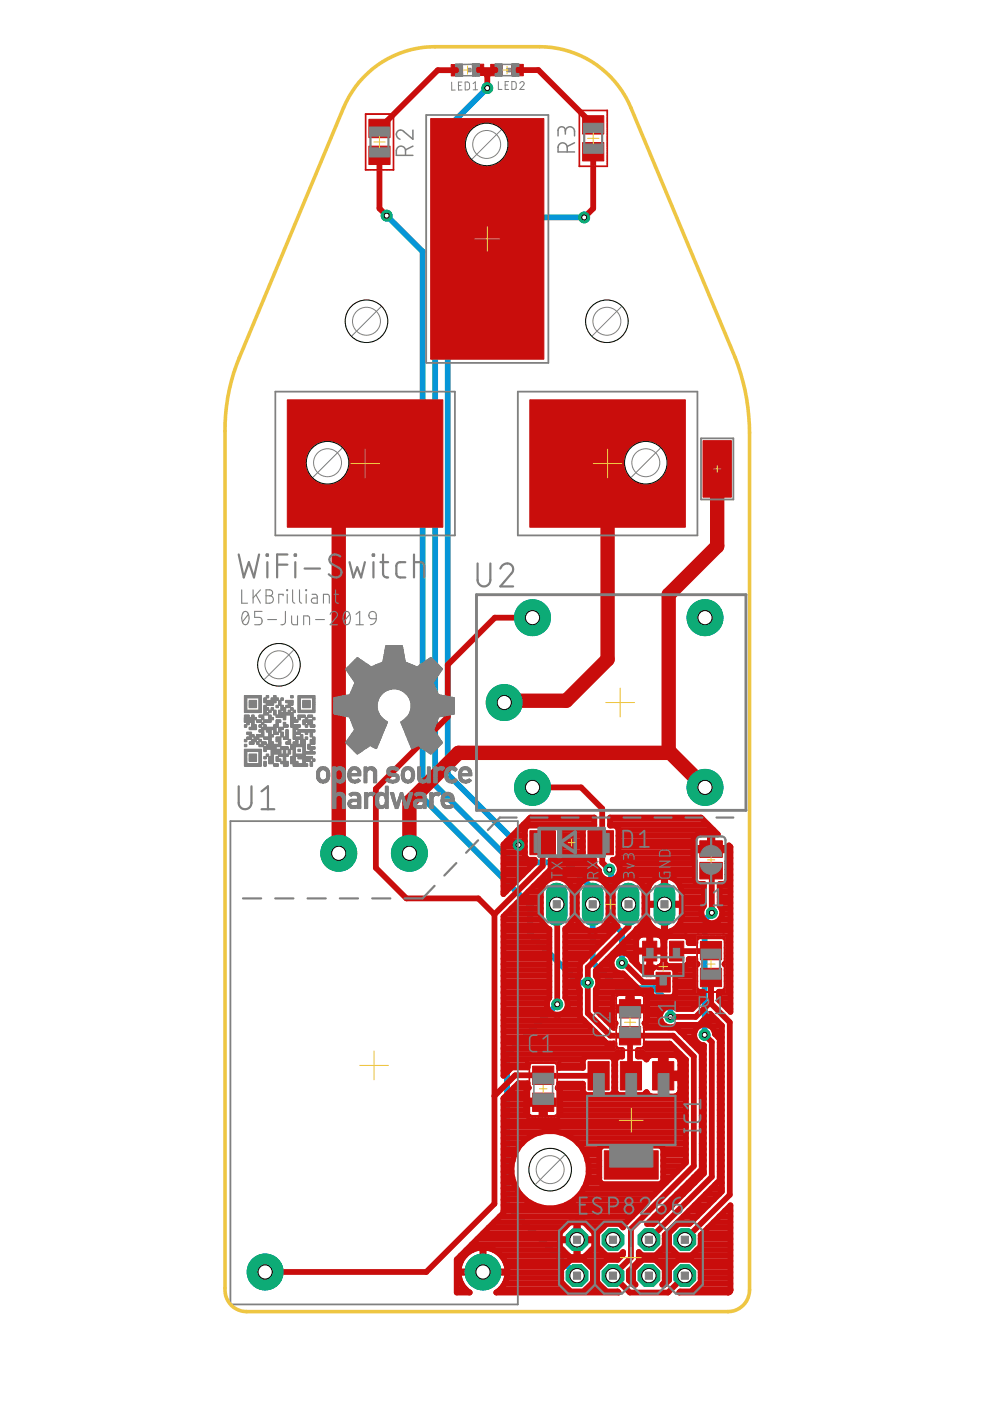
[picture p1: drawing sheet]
<svg xmlns="http://www.w3.org/2000/svg" width="210mm" height="297mm" viewBox="0 0 210 297" stroke-linecap="round" stroke-linejoin="round" font-family="sans-serif">
<path d="M103.3 18.7l-11 11v136.8l16.3 16.4h11.5l5.6 5.5v15.7l5.4 5.4h7.6l3.5 3.4v2.7M82 45.7l7.6 7.6v115.8l22.9 22.9v6.1l10.2 10.2h1.9M123.9 46.1h-21.3l-7.7 7.6v110.4l15 15.1M129.2 184.4l.4 .4v10.6l2.3 2.3v6.5M150.9 193.5l-1.5 1.6v24.3M118.2 212.9l-10.7 10.7v32l14.8 14.9" fill="none" stroke="#0696d7" stroke-width="1.2"/>
<circle cx="56.2" cy="269.7" r="3.8" fill="#0dab76" stroke="#0dab76" stroke-width=".21"/>
<circle cx="56.2" cy="269.7" r="1.5" fill="#fff" stroke="#000" stroke-width=".21"/>
<circle cx="102.4" cy="269.7" r="3.8" fill="#0dab76" stroke="#0dab76" stroke-width=".21"/>
<circle cx="102.4" cy="269.7" r="1.5" fill="#fff" stroke="#000" stroke-width=".21"/>
<circle cx="71.8" cy="180.9" r="3.8" fill="#0dab76" stroke="#0dab76" stroke-width=".21"/>
<circle cx="71.8" cy="180.9" r="1.5" fill="#fff" stroke="#000" stroke-width=".21"/>
<circle cx="86.8" cy="180.9" r="3.8" fill="#0dab76" stroke="#0dab76" stroke-width=".21"/>
<circle cx="86.8" cy="180.9" r="1.5" fill="#fff" stroke="#000" stroke-width=".21"/>
<circle cx="122.3" cy="270.5" r="2.48" fill="#0dab76" stroke="#0dab76" stroke-width=".21"/>
<circle cx="122.3" cy="270.5" r="1.52" fill="#fff" stroke="#000" stroke-width=".21"/>
<circle cx="122.3" cy="262.8" r="2.48" fill="#0dab76" stroke="#0dab76" stroke-width=".21"/>
<circle cx="122.3" cy="262.8" r="1.52" fill="#fff" stroke="#000" stroke-width=".21"/>
<circle cx="130" cy="270.5" r="2.48" fill="#0dab76" stroke="#0dab76" stroke-width=".21"/>
<circle cx="130" cy="270.5" r="1.52" fill="#fff" stroke="#000" stroke-width=".21"/>
<circle cx="130" cy="262.8" r="2.48" fill="#0dab76" stroke="#0dab76" stroke-width=".21"/>
<circle cx="130" cy="262.8" r="1.52" fill="#fff" stroke="#000" stroke-width=".21"/>
<circle cx="137.6" cy="270.5" r="2.48" fill="#0dab76" stroke="#0dab76" stroke-width=".21"/>
<circle cx="137.6" cy="270.5" r="1.52" fill="#fff" stroke="#000" stroke-width=".21"/>
<circle cx="137.6" cy="262.8" r="2.48" fill="#0dab76" stroke="#0dab76" stroke-width=".21"/>
<circle cx="137.6" cy="262.8" r="1.52" fill="#fff" stroke="#000" stroke-width=".21"/>
<circle cx="145.2" cy="270.5" r="2.48" fill="#0dab76" stroke="#0dab76" stroke-width=".21"/>
<circle cx="145.2" cy="270.5" r="1.52" fill="#fff" stroke="#000" stroke-width=".21"/>
<circle cx="145.2" cy="262.8" r="2.48" fill="#0dab76" stroke="#0dab76" stroke-width=".21"/>
<circle cx="145.2" cy="262.8" r="1.52" fill="#fff" stroke="#000" stroke-width=".21"/>
<circle cx="149.5" cy="166.9" r="3.8" fill="#0dab76" stroke="#0dab76" stroke-width=".21"/>
<circle cx="149.5" cy="166.9" r="1.5" fill="#fff" stroke="#000" stroke-width=".21"/>
<circle cx="149.5" cy="131" r="3.8" fill="#0dab76" stroke="#0dab76" stroke-width=".21"/>
<circle cx="149.5" cy="131" r="1.5" fill="#fff" stroke="#000" stroke-width=".21"/>
<circle cx="112.9" cy="166.9" r="3.8" fill="#0dab76" stroke="#0dab76" stroke-width=".21"/>
<circle cx="112.9" cy="166.9" r="1.5" fill="#fff" stroke="#000" stroke-width=".21"/>
<circle cx="112.9" cy="131" r="3.8" fill="#0dab76" stroke="#0dab76" stroke-width=".21"/>
<circle cx="112.9" cy="131" r="1.5" fill="#fff" stroke="#000" stroke-width=".21"/>
<circle cx="106.9" cy="149" r="3.8" fill="#0dab76" stroke="#0dab76" stroke-width=".21"/>
<circle cx="106.9" cy="149" r="1.5" fill="#fff" stroke="#000" stroke-width=".21"/>
<path d="M118 189.4v4.6" fill="none" stroke="#0dab76" stroke-width="4.6"/>
<circle cx="118" cy="191.7" r="1.52" fill="#fff" stroke="#000" stroke-width=".21"/>
<path d="M125.7 189.4v4.6" fill="none" stroke="#0dab76" stroke-width="4.6"/>
<circle cx="125.7" cy="191.7" r="1.52" fill="#fff" stroke="#000" stroke-width=".21"/>
<path d="M133.3 189.4v4.6" fill="none" stroke="#0dab76" stroke-width="4.6"/>
<circle cx="133.3" cy="191.7" r="1.52" fill="#fff" stroke="#000" stroke-width=".21"/>
<path d="M140.9 189.4v4.6" fill="none" stroke="#0dab76" stroke-width="4.6"/>
<circle cx="140.9" cy="191.7" r="1.52" fill="#fff" stroke="#000" stroke-width=".21"/>
<circle cx="109.9" cy="179.2" r="1.14" fill="#0dab76" stroke="#0dab76" stroke-width=".21"/>
<circle cx="109.9" cy="179.2" r=".53" fill="#fff" stroke="#000" stroke-width=".21"/>
<circle cx="123.9" cy="46.1" r="1.14" fill="#0dab76" stroke="#0dab76" stroke-width=".21"/>
<circle cx="123.9" cy="46.1" r=".53" fill="#fff" stroke="#000" stroke-width=".21"/>
<circle cx="131.9" cy="204.2" r="1.14" fill="#0dab76" stroke="#0dab76" stroke-width=".21"/>
<circle cx="131.9" cy="204.2" r=".53" fill="#fff" stroke="#000" stroke-width=".21"/>
<circle cx="129.2" cy="184.4" r="1.14" fill="#0dab76" stroke="#0dab76" stroke-width=".21"/>
<circle cx="129.2" cy="184.4" r=".53" fill="#fff" stroke="#000" stroke-width=".21"/>
<circle cx="124.6" cy="208.3" r="1.14" fill="#0dab76" stroke="#0dab76" stroke-width=".21"/>
<circle cx="124.6" cy="208.3" r=".53" fill="#fff" stroke="#000" stroke-width=".21"/>
<circle cx="82" cy="45.7" r="1.14" fill="#0dab76" stroke="#0dab76" stroke-width=".21"/>
<circle cx="82" cy="45.7" r=".53" fill="#fff" stroke="#000" stroke-width=".21"/>
<circle cx="103.3" cy="18.7" r="1.14" fill="#0dab76" stroke="#0dab76" stroke-width=".21"/>
<circle cx="103.3" cy="18.7" r=".53" fill="#fff" stroke="#000" stroke-width=".21"/>
<circle cx="142.2" cy="215.6" r="1.14" fill="#0dab76" stroke="#0dab76" stroke-width=".21"/>
<circle cx="142.2" cy="215.6" r=".53" fill="#fff" stroke="#000" stroke-width=".21"/>
<circle cx="118.2" cy="212.9" r="1.14" fill="#0dab76" stroke="#0dab76" stroke-width=".21"/>
<circle cx="118.2" cy="212.9" r=".53" fill="#fff" stroke="#000" stroke-width=".21"/>
<circle cx="149.4" cy="219.4" r="1.14" fill="#0dab76" stroke="#0dab76" stroke-width=".21"/>
<circle cx="149.4" cy="219.4" r=".53" fill="#fff" stroke="#000" stroke-width=".21"/>
<circle cx="150.9" cy="193.5" r="1.14" fill="#0dab76" stroke="#0dab76" stroke-width=".21"/>
<circle cx="150.9" cy="193.5" r=".53" fill="#fff" stroke="#000" stroke-width=".21"/>
<g fill="#c90d0c" stroke="#c90d0c" stroke-width=".21">
<path d="M148.5 205.3h4.5v3.9h-4.5z"/>
<path d="M148.5 199.6h4.5v3.9h-4.5z"/>
<path d="M60.9 84.8h33v27h-33z"/>
<path d="M112.3 84.8h33v27h-33z"/>
<path d="M91.3 25.1h24v51.1h-24z"/>
<path d="M149.1 93.4h6v12h-6z"/>
<path d="M138.4 225.1h4.5v6h-4.5z"/>
<path d="M131.5 225.1h4.5v6h-4.5z"/>
<path d="M124.7 225.1h4.5v6h-4.5z"/>
<path d="M128.1 244h11.5v6h-11.5z"/>
<path d="M112.9 226h4.5v3.9h-4.5z"/>
<path d="M112.9 231.8h4.5v3.8h-4.5z"/>
<path d="M131.3 217.6h4.5v3.9h-4.5z"/>
<path d="M131.3 211.9h4.5v3.9h-4.5z"/>
<path d="M112.4 176.1h5.4v5.1h-5.4z"/>
<path d="M124.7 176.1h5.4v5.1h-5.4z"/>
<path d="M100.2 13.6h2.4v2.4h-2.4z"/>
<path d="M95.7 13.7h2.4v2.4h-2.4z"/>
<path d="M108.5 13.7h2.5v2.4h-2.5z"/>
<path d="M104 13.7h2.4v2.4h-2.4z"/>
<path d="M78.2 31h4.5v3.9h-4.5z"/>
<path d="M78.2 25.3h4.5v3.9h-4.5z"/>
<path d="M123.5 24.5h4.5v3.9h-4.5z"/>
<path d="M123.5 30.2h4.5v3.9h-4.5z"/>
<path d="M139.1 206.1h3v4.2h-3z"/>
<path d="M136.2 199.6h3.1v4.2h-3.1z"/>
<path d="M142 199.6h3v4.2h-3z"/>
<path d="M148.4 182.8h4.8v3.6h-4.8z"/>
<path d="M148.4 178.3h4.8v3.5h-4.8z"/>
</g>
<g fill="none" stroke="#c90d0c" stroke-width="1.2">
<path d="M96.9 14.9h-4.1l-12.3 12.3M101.4 14.8l3.8 .1M102.2 14.9l1.1 1.1M103.3 16v2.7M104.5 14.9l-1.2 1.1M109.7 14.9h4.5l11.6 11.6M80.5 32.9v11.3l1.5 1.5M125.8 32.2v12l-1.9 1.9M127.8 98.3h1M112.9 131h-8l-10 9.9v11.1l-15.2 15.2v16.8l6.5 6.5h15.2l3.4 3.4M106.7 179.5h4.6M107.4 178.4h3.9"/>
<path d="M108.6 177.2h2.7M109.8 176h1.5M111 174.8h15M112.2 173.6h13.8M112.9 166.9h10.3l4.5 4.5v6.9M115.1 178.7v4.9l-10.3 10.2v61.4l-14.4 14.5h-34.2M118.8 179.5h4.8M118.8 178.4h4.8M118.8 177.2h4.8M118.8 176h4.8M127.7 178.3l-.3 .4h.3v4.2l1.5 1.5M127.7 178.3l1.1 1.1"/>
<path d="M129.3 174.8h20.8M129.3 173.6h19.6M131.1 179.5h15.9M131.1 178.4h15.9M131.1 177.2h16.5M131.1 176h20.2M150.5 179.5h.5M150.5 178.4h.5M150.5 177.2h.5M154.5 179.5h.3M106.7 199.7h9.8M106.7 198.5h9.8"/>
<path d="M106.7 197.4h9.8M106.7 196.2h8.7M106.7 195h8.1M106.7 189h.6M106.7 187.9h1.8M106.7 186.7h2.9M106.7 185.5h4.1M106.7 184.3h5.3M106.7 183.1h6.5M106.7 181.9h4.9M106.7 180.7h4.6M107.3 193.8h7.4"/>
<path d="M108.4 192.6h6.3M109.6 191.4h5.1M110.8 190.2h3.9M112 189h2.7M113.2 187.9h1.9M114.4 186.7h1.7M115.6 185.5h11.7M116.7 184.3v-2h1.5l.6-.6v-6l-.6-.7h-6.3l-.6 .7v6l.6 .6h1.5v.6l-6.7 6.7v-10.6l5.8-5.7h13.5v1.7h-1.8l-.6 .7v6l.6 .6h1.8v1.2l1 1a2.23 2.23 0 0 0 3.6 1.7 2.23 2.23 0 0 0-.7-3.9h.6l.6-.6v-6l-.6-.7h-1.2v-1.7h19.3l3.6 3.6h-1.2v3.4h3.5v1.7l-.3 .6v4.2l-.6 .6h-1v4.7a2.22 2.22 0 0 1-.1 3.1 2.22 2.22 0 0 1-3.1 0 2.22 2.22 0 0 1-.2-3.1v-4.7h-1.3l-.6-.6v-4.2l-.3-.6v-1.7h3.5v-3.4h-2.3a1.39 1.39 0 0 0-1.2 1.2v1.7h7.5v-.6l.4 .4v34.9l-2.5-2.4v-1.8h1l.7-.7v-4.7l-.5-.5 .5-.5v-4.7l-.7-.7h-5.3l-.7 .7v.8h-1.4v-.9l-.6-.6h-3.9l-.6 .6v5.1l.6 .6h3.9l.6-.6v-.9h1.4v.6l.5 .5-.5 .5v4.7l.7 .7h1v1.4l-2.3 2.2h-3.2a2.23 2.23 0 0 0-3.1 .2 2.23 2.23 0 0 0 0 3.1 2.23 2.23 0 0 0 3.1 .1h4.6l2.3-2.4 2.6 2.5v35.2l-6.9 6.9h-2.4l-1.9 2v2.7l1.9 2M116.7 184.3l-10 10v33.8l1.8-1.8h3.4v-.7l.6-.6h5.4l.6 .6v.8h5.1v-1.8M116.7 184.3h10M116.7 183.1h9.3M118 191.7l.2 21.2"/>
<path d="M118.6 181.9h5.3M118.8 180.7h4.8M119.8 199.7h7.8M119.8 198.5h9M119.8 197.4h5.1M120 186.7h3.7M120.6 196.2h2.5M121 187.9h1.7M121.3 195h1.1M121.4 193.8h.9M121.4 192.6h.9M121.4 191.4h.9"/>
<path d="M121.4 190.2h.9M121.4 189h.9M122.8 187.6a3.4 3.4 0 0 1 3.5-1.5 3.4 3.4 0 0 1 2.7 2.7v5.9a3.4 3.4 0 0 1-3.3 2.7 3.4 3.4 0 0 1-3.4-2.7v-5.9zM126.4 197.4h3.6M127.6 186.7h3.7M128.2 196.2h2.5M128.6 187.9h1.7M128.9 195h1.1M129 193.8h.9M129 192.6h.9M129 191.4h.9M129 190.2h.9"/>
<path d="M129 189h.9M130.9 181.9h16.1M131 183.1h16.3M131.1 185.5h16.2M131.1 180.7h15.9M131.4 184.3h15.9M132.4 199.7h2.5M133.3 191.7v4.7l-8.7 8.7v9.7l4.8 4.8h13.3l4.4 4.4v23.2l-13.3 13.4v6.1l-3.8 3.8 3.5 3.5h8.1l3.6-3.5M133.5 198.5h1.8M134.7 197.4h4.7M135.2 186.7h3.3M135.9 196.2h2"/>
<path d="M136.2 187.9h1.4M136.5 195h.9M136.6 193.8h.6M136.6 192.6h.6M136.6 191.4h.6M136.6 190.2h.6M136.6 189h.6M137.6 199.7h.3M137.6 198.5h.3M138.1 187.1a3.7 3.7 0 0 1 2.6-1.3v11.9a3.7 3.7 0 0 1-3.5-3.4v-2.4h7.3a5.7 5.7 0 0 1-.5 4 3.6 3.6 0 0 1-3 1.8v-11.9a3.6 3.6 0 0 1 3.5 3.4v2.4h-7.3a6 6 0 0 1 .6-4.1zM140.2 198.5h1.3M140.6 199.7h.3"/>
<path d="M140.7 197.4h.3M140.7 196.2h.3M140.7 195h.3M140.7 193.8h.3M140.7 192.6h.3M140.7 191.4h.3M140.7 190.2h.3M140.7 189h.3M140.7 187.9h.3M140.7 186.7h.3M142.4 197.4h12.5M143.3 186.7h4"/>
<path d="M143.8 196.2h11.1M144.2 187.9h5M144.4 195h4.9M144.5 189h4.7M144.5 193.8h4.2M144.5 192.6h4.4M144.5 191.4h4.7M144.5 190.2h4.7M145.5 198.5h2.5M146 199.7h1.4M150.8 184.6l.1 .1v8.8M152.6 195h2.3"/>
<path d="M152.6 191.4h2.3M152.6 190.2h2.3M152.6 189h2.3M152.6 187.9h2.3M152.9 192.6h2M153.1 193.8h1.8M153.4 198.5h1.5M154.1 199.7h.8M154.2 186.7h.7M154.2 185.5h.7M154.2 184.3h.7M154.2 183.1h.7"/>
<path d="M154.5 181.9h.4M154.5 180.7h.4M106.7 215.2h16.3M106.7 219.9h20.6M106.7 218.7h19.5M106.7 217.5h18.3M106.7 216.3h17.1M106.7 214h9.5M106.7 212.8h9.3M106.7 211.6h9.7M106.7 210.4h9.8M106.7 209.2h9.8"/>
<path d="M106.7 208h9.8M106.7 206.9h9.8M106.7 205.7h9.8M106.7 204.5h9.8M106.7 203.3h9.8M106.7 202.1h9.8M106.7 200.9h9.8M117.7 215.1a2.2 2.2 0 0 1-1.2-3.6v-14.5l-.4-.1-.9-1-.5-1.2v-5.9a3.4 3.4 0 0 1 3.3-2.8 3.4 3.4 0 0 1 3.4 2.8v5.9l-.5 1.2-1.1 1v14.6a2.2 2.2 0 0 1-1.2 3.6M119.8 210.4h3.2M119.8 209.2h2.8M119.8 208h2.6M119.8 206.9h3.2"/>
<path d="M119.8 205.7h3.2M119.8 204.5h3.2M119.8 203.3h4.3M119.8 202.1h5.4M119.8 200.9h6.6M119.9 211.6h3.1M120.1 214h2.9M120.4 212.8h2.6M123 206.9v-2.5l7.9-8-.5-.5-.5-1.2v-5.9a3.4 3.4 0 0 1 3.4-2.8 3.4 3.4 0 0 1 3.3 2.8v5.9l-.5 1.2-9.8 9.9v1.1M123 206.9a2.15 2.15 0 0 0 0 2.9v5.7l5.7 5.8M126.3 206.9a2.15 2.15 0 0 1 0 2.9v4.3l3.8 3.8h.2v-.7l.2-.2-.5-1v-1.8h3.2v-3.6h-2.1a1.39 1.39 0 0 0-1.1 1.2v1.7h7.2v-1.7a1.39 1.39 0 0 0-1.2-1.2h-2.1v3.6h3.3l-.1 2.2M126.3 214h6.9"/>
<path d="M126.3 212.8h3.7M126.3 211.6h3.7M126.3 210.4h11.7M126.3 206.9h6.2M126.4 205.7h3.8M126.7 209.2h8.2M126.8 208h6.9M127.3 215.2h2.7M127.6 204.5h2.1M128.5 216.3h1.5M128.8 203.3h1.1M129.7 217.5h.6"/>
<path d="M130 202.1h1.1M130.6 202.3a2.2 2.2 0 0 1 3.4 1.3l3 3h1v-.9l.6-.6h-.7v-6.9h1.5a1.39 1.39 0 0 1 1.2 1.2v2.1h-5.7v-2.1a1.39 1.39 0 0 1 1.2-1.2h1.5v6.9h-1.5a1.38 1.38 0 0 1-1.2-1.2v-2.1h5.7v2.1a1.35 1.35 0 0 1-1 1.2h3l.6 .6v5.1l-.6 .6h-3.9l-.7-.6v-.9h-2.4l-3.5-3.5a2.22 2.22 0 0 1-2.4-1.5 2.22 2.22 0 0 1 .9-2.6zM131.2 200.9h3.7M131.9 204.2h.3l4.1 4h4.3M132.6 202.1h2.3M133.2 212.8h.7M133.2 211.6h.7M133.6 219.6v8.3l.2 .2M133.9 203.3h1M133.9 214h6.8M134.9 204.5h.2M136.1 205.7h2"/>
<path d="M136.9 217.5h4.2M137.1 216.4l-.4 .6 .2 .2v.7h6.5l5.4 5.4v24.6l-11.6 11.6h1.4l10.6-10.7v-27.2a2.23 2.23 0 0 1-2-2.2 2.23 2.23 0 0 1 2.1-2.2 2.23 2.23 0 0 1 2.3 2.1l1 1v29.9l-11.7 11.7v2.3l-1.9 2M137.1 216.3h3M137.2 211.6h11.9M137.2 215.2h2.8M137.2 212.8h10.7M137.6 204.5h.3M137.6 203.3h.3M137.6 202.1h.3M137.6 200.9h.3M140.4 204.5h.8M140.6 203.3h.3"/>
<path d="M140.6 202.1h.3M140.6 200.9h.3M143.1 205.7h4.3M143.2 210.4h5.9M143.2 209.2h4.2M143.2 208h4.2M143.2 206.9h4.2M143.3 217.5h4.9M144.2 218.7h3.1M145.4 219.9h1.8M145.7 204.5h2.1M149.1 216.3h2.9"/>
<path d="M149.4 219.4l1.5 1.5v28.6l-13.3 13.3M150.3 215.2h.4M150.6 217.5h2.5M150.7 201.5l-7.2 .2M150.7 207.2v5.6l4 3.9v36.6l-9.5 9.5M150.7 212.4l-3.2 3.2h-5.3M151.5 218.7h1.6M152.3 219.9h.8M152.4 211.6h2.5M152.4 210.4h2.5M153.1 212.8h1.8M153.7 204.5h1.2"/>
<path d="M154.1 209.2h.8M154.1 208h.8M154.1 206.9h.8M154.1 205.7h.8M154.1 203.3h.8M154.1 202.1h.8M154.1 200.9h.8M154.3 214h.6M106.7 238.9h38.7M106.7 237.7h38.7M106.7 236.5h5.2M106.7 235.4h4.8"/>
<path d="M106.7 234.2h4.8M106.7 233h4.8M106.7 227h1.1M106.7 225.8h5.2M106.7 224.7h16.9M106.7 223.5h25.2M106.7 222.3h23.9M106.7 221.1h21.8M107.8 231.8h3.7M109 230.6h3.1M114.8 236.5h.7M114.8 235.4h.7"/>
<path d="M114.8 234.2h.7M118.3 230.6h5.3M118.5 236.5h26.9M118.5 225.8h5.1M118.8 235.4h26.6M118.8 234.2h26.6M118.8 233h26.6M118.8 231.8h5M123.6 224.6l.6-.6h5.4l.6 .6M126.8 227.1l.1 1-17.7-.1-4.4 4.4M128.7 221.3h1.6v.7l.6 .6h1v1.4h-.8l-.6 .6M130 231.8h.7"/>
<path d="M130.1 221.3h.1M130.2 224.6v6.9l-.6 .7h-5.4l-.6-.7v-1.7h-5.1v.6l-.3 .2 .5 .6 .1 .4v1.7h-3.3v3.7h2.1a1.39 1.39 0 0 0 1.2-1.2v-1.7h-7.3v1.7a1.38 1.38 0 0 0 1.3 1.2h2v-3.7h-3.3v-1.7l.6-1-.2-.2v-.7h-2l-3.2 3.1v24.3l-9.9 9.9v7h2.8a5.1 5.1 0 0 1-2.4-4.2h5.1v-5.3l-.9 .1-1.3 .4M130.2 230.6h.3M130.2 229.4h.3M130.2 228.2h.3M130.2 227h.3M130.2 225.8h.3M130.2 224.7h.3M130.5 224.6v6.9l.6 .7h5.4l.6-.6a1.33 1.33 0 0 0 1.1 .9h1.9v-3.9h4.1v2.7a1.39 1.39 0 0 1-1.2 1.2h-1.9v-8.8h1.9a1.39 1.39 0 0 1 1.2 1.2v2.7h-4.1v-3.9h-1.9a1.31 1.31 0 0 0-1.1 .9l-.6-.6h-1.2v-1.4h1l.6-.6v-.7h5.1l3.4 3.4v21.8l-13.3 13.4v.3l-.7-.7h-2.8l-2 2v2.7l2 2M135.3 223.5h8.9M136.6 222.3h6.4M136.8 231.8h.4"/>
<path d="M140.1 231.8h1M140.1 230.6h1M140.1 229.4h1M140.1 227h1M140.1 225.8h1M140.1 224.7h1M141.1 228.2h4.3M144.1 231.8h1.3M144.2 224.7h1.2M144.2 230.6h1.2M144.2 229.4h1.2M144.2 227h1.2"/>
<path d="M144.2 225.8h1.2M146.6 221.1h1.4M147.8 222.3h1.4M148.8 238.9h.4M148.8 237.7h.4M148.8 236.5h.4M148.8 235.4h.4M148.8 234.2h.4M148.8 233h.4M148.8 231.8h.4M148.8 230.6h.4M148.8 229.4h.4"/>
<path d="M148.8 228.2h.4M148.8 227h.4M148.8 225.8h.4M148.8 224.7h.4M148.8 223.5h.4M152.6 238.9h.5M152.6 237.7h.5M152.6 236.5h.5M152.6 235.4h.5M152.6 234.2h.5M152.6 233h.5M152.6 231.8h.5"/>
<path d="M152.6 230.6h.5M152.6 229.4h.5M152.6 228.2h.5M152.6 227h.5M152.6 225.8h.5M152.6 224.7h.5M152.6 223.5h.5M152.6 222.3h.5M152.6 221.1h.5M104.8 259.1h28.1M106 257.9h28.1M106.7 256.7h28.6"/>
<path d="M106.7 255.5h6.7M106.7 254.3h4.8M106.7 253.2h3.6M106.7 252h2.8M106.7 250.8h2.2M106.7 249.6h1.9M106.7 248.4h1.8M106.7 247.2h1.8M106.7 246h2M106.7 244.8h2.4M106.7 243.6h3M106.7 242.5h3.9"/>
<path d="M106.7 241.3h5.3M106.7 240.1h7.9M109.1 244.8a8.2 8.2 0 0 0 7.5 11.4 8.2 8.2 0 0 0 7.6-11.4M109.1 244.8a8.2 8.2 0 0 1 7.5-5 8.2 8.2 0 0 1 7.6 5M118.7 240.1h26.7M119.9 255.5h16.5M120.8 259.2h1.4v7.3h-1.4l-2.1-2.1v-1.4h7.3v1.4l-2.1 2.1h-1.4v-7.3h1.4l2.1 2.1v1.4h-7.3v-1.4zM121.3 241.3h24.1M121.8 254.3h15.8M122.6 242.5h22.8M123 253.2h15.8M123.5 243.6h3.6"/>
<path d="M123.8 252h16.2M124.2 244.8h2.9M124.3 250.8h3.1M124.5 246h2.6M124.7 249.6h2.4M124.8 248.4h2.3M124.8 247.2h2.3M127.7 242.9h12.3l.6 .6v6.9l-.6 .7h-12.3l-.6-.7v-6.9zM137.6 259.1h1.4M138.8 257.9h1.4M140 256.7h1.4M140.3 250.8h.9"/>
<path d="M140.6 249.6h1.8M140.6 248.4h3M140.6 247.2h4.1M140.6 246h4.8M140.6 244.8h4.8M140.6 243.6h4.8M141.2 255.5h1.3M142.4 254.3h1.3M143.6 253.2h1.3M143.7 259.1h2.9M144.7 252h1.4M144.9 257.9h2.9"/>
<path d="M145.9 250.8h1.4M146.1 256.7h2.9M147.1 249.6h1.4M147.3 255.5h2.9M148.3 248.4h.9M148.5 254.3h2.8M148.8 247.2h.4M148.8 246h.4M148.8 244.8h.4M148.8 243.6h.4M148.8 242.5h.4M148.8 241.3h.4"/>
<path d="M148.8 240.1h.4M149.6 253.2h2.9M150.8 252h2.3M151.3 259.1h3.6M152 250.8h1.1M152.5 257.9h2.4M152.6 249.6h.5M152.6 248.4h.5M152.6 247.2h.5M152.6 246h.5M152.6 244.8h.5M152.6 243.6h.5"/>
<path d="M152.6 242.5h.5M152.6 241.3h.5M152.6 240.1h.5M153.7 256.7h1.2M96.8 273.3h1.9M96.8 272.2h1.1M96.8 271h.6M96.8 269.8h5.5M96.8 268.6h.5M96.8 267.4h.9M97.7 266.2h.9M97.7 267.4l-.4 1.3-.1 .9h10.4l-.1-.9-.4-1.3"/>
<path d="M98.8 265h1.3M100 263.8h18.7M100.1 265a5.2 5.2 0 0 0-2.4 2.4M101.2 262.7h17.5M102.3 266.2h.3M102.3 268.6h.3M102.3 267.4h.3M102.3 265h.3M102.4 261.5h16.3M102.6 269.8h16.4M103.6 260.3h16.2M104.7 265h14.7"/>
<path d="M104.7 265l-1.3-.4-.8-.1v5.3h5a5.1 5.1 0 0 1-2.4 4.2h26l-.2-.2h-2.4l-2-1.9v-2.8l2-2h2.4l1.1-1.1v-.5l-.7 .7M104.7 265a5.3 5.3 0 0 1 2.4 2.4M106.1 273.3h14.4M106.3 266.2h14.2M107 272.2h12.3M107.1 267.4h13.6M107.4 271h11.6M107.5 268.6h12M122.2 266.2h.3M122.2 265h.3M122.2 263.8h.3M122.2 262.7h.3"/>
<path d="M122.2 261.5h.3M122.2 260.3h.3M124 267.4h4.3M124.2 266.2h7.6M124.2 273.3h3.9M124.9 260.3h2.9M125.2 268.6h1.9M125.3 265h2.1M125.4 272.2h1.5M125.7 271h.9M125.7 269.8h.9M126 263.8h.6"/>
<path d="M126 262.7h.6M126 261.5h.6M133.3 271h.9M133.3 269.8h.9M134 272.2h.5M134.2 268.6h.5M135.4 267.4h.5M135.4 266.2h19.5M136.2 266.2l-.8-.7v1.9l-2.1 2.1v1.9l.9 1h.5l-.5-.5v-2.8l2-2h2.8l1.9 2v2.8l-.5 .5h.5l1-1v-2.3l1.9-2h2.8l1.9 2v2.8l-1.9 1.9h-2.4l-.2 .2h10.6l.3-.4v-18.1l-6.4 6.4v2.3l-1.9 2M139.3 267.4h4.2M140.1 265h2.5M140.4 268.6h1.9"/>
<path d="M140.6 272.2h.5M140.9 271h1M140.9 269.8h1M140.9 263.8h1M140.9 262.7h1M141.3 261.5h.6M142.5 260.3h.5M146.9 267.4h8M147.1 273.3h7.8M147.8 265h7.1M148.1 268.6h6.8M148.3 272.2h6.6"/>
<path d="M148.5 271h6.4M148.5 269.8h6.4M148.5 263.8h6.4M148.5 262.7h6.4M148.9 261.5h6M150.1 260.3h4.8"/>
<circle cx="122.4" cy="270.5" r="3.6"/>
</g>
<path d="M77.4 98.3l1.1 1.1v3.1l-6.7 6.7v71.7M127.8 98.3v3.6l1 .9v37l-8.7 8.8h-12.8l-.4 .3M152.1 99.4v16.4l-10.3 10.3v33.1l7.7 7.7M142.2 159.6h-45l-10.4 10.4v10.9" fill="none" stroke="#c90d0c" stroke-width="3"/>
<circle cx="56.2" cy="269.7" r="3.8" fill="#0dab76" stroke="#0dab76" stroke-width=".21"/>
<circle cx="56.2" cy="269.7" r="1.5" fill="#fff" stroke="#000" stroke-width=".21"/>
<circle cx="102.4" cy="269.7" r="3.8" fill="#0dab76" stroke="#0dab76" stroke-width=".21"/>
<circle cx="102.4" cy="269.7" r="1.5" fill="#fff" stroke="#000" stroke-width=".21"/>
<circle cx="71.8" cy="180.9" r="3.8" fill="#0dab76" stroke="#0dab76" stroke-width=".21"/>
<circle cx="71.8" cy="180.9" r="1.5" fill="#fff" stroke="#000" stroke-width=".21"/>
<circle cx="86.8" cy="180.9" r="3.8" fill="#0dab76" stroke="#0dab76" stroke-width=".21"/>
<circle cx="86.8" cy="180.9" r="1.5" fill="#fff" stroke="#000" stroke-width=".21"/>
<circle cx="122.3" cy="270.5" r="2.48" fill="#0dab76" stroke="#0dab76" stroke-width=".21"/>
<circle cx="122.3" cy="270.5" r="1.52" fill="#fff" stroke="#000" stroke-width=".21"/>
<circle cx="122.3" cy="262.8" r="2.48" fill="#0dab76" stroke="#0dab76" stroke-width=".21"/>
<circle cx="122.3" cy="262.8" r="1.52" fill="#fff" stroke="#000" stroke-width=".21"/>
<circle cx="130" cy="270.5" r="2.48" fill="#0dab76" stroke="#0dab76" stroke-width=".21"/>
<circle cx="130" cy="270.5" r="1.52" fill="#fff" stroke="#000" stroke-width=".21"/>
<circle cx="130" cy="262.8" r="2.48" fill="#0dab76" stroke="#0dab76" stroke-width=".21"/>
<circle cx="130" cy="262.8" r="1.52" fill="#fff" stroke="#000" stroke-width=".21"/>
<circle cx="137.6" cy="270.5" r="2.48" fill="#0dab76" stroke="#0dab76" stroke-width=".21"/>
<circle cx="137.6" cy="270.5" r="1.52" fill="#fff" stroke="#000" stroke-width=".21"/>
<circle cx="137.6" cy="262.8" r="2.48" fill="#0dab76" stroke="#0dab76" stroke-width=".21"/>
<circle cx="137.6" cy="262.8" r="1.52" fill="#fff" stroke="#000" stroke-width=".21"/>
<circle cx="145.2" cy="270.5" r="2.48" fill="#0dab76" stroke="#0dab76" stroke-width=".21"/>
<circle cx="145.2" cy="270.5" r="1.52" fill="#fff" stroke="#000" stroke-width=".21"/>
<circle cx="145.2" cy="262.8" r="2.48" fill="#0dab76" stroke="#0dab76" stroke-width=".21"/>
<circle cx="145.2" cy="262.8" r="1.52" fill="#fff" stroke="#000" stroke-width=".21"/>
<circle cx="149.5" cy="166.9" r="3.8" fill="#0dab76" stroke="#0dab76" stroke-width=".21"/>
<circle cx="149.5" cy="166.9" r="1.5" fill="#fff" stroke="#000" stroke-width=".21"/>
<circle cx="149.5" cy="131" r="3.8" fill="#0dab76" stroke="#0dab76" stroke-width=".21"/>
<circle cx="149.5" cy="131" r="1.5" fill="#fff" stroke="#000" stroke-width=".21"/>
<circle cx="112.9" cy="166.9" r="3.8" fill="#0dab76" stroke="#0dab76" stroke-width=".21"/>
<circle cx="112.9" cy="166.9" r="1.5" fill="#fff" stroke="#000" stroke-width=".21"/>
<circle cx="112.9" cy="131" r="3.8" fill="#0dab76" stroke="#0dab76" stroke-width=".21"/>
<circle cx="112.9" cy="131" r="1.5" fill="#fff" stroke="#000" stroke-width=".21"/>
<circle cx="106.9" cy="149" r="3.8" fill="#0dab76" stroke="#0dab76" stroke-width=".21"/>
<circle cx="106.9" cy="149" r="1.5" fill="#fff" stroke="#000" stroke-width=".21"/>
<path d="M118 189.4v4.6" fill="none" stroke="#0dab76" stroke-width="4.6"/>
<circle cx="118" cy="191.7" r="1.52" fill="#fff" stroke="#000" stroke-width=".21"/>
<path d="M125.7 189.4v4.6" fill="none" stroke="#0dab76" stroke-width="4.6"/>
<circle cx="125.7" cy="191.7" r="1.52" fill="#fff" stroke="#000" stroke-width=".21"/>
<path d="M133.3 189.4v4.6" fill="none" stroke="#0dab76" stroke-width="4.6"/>
<circle cx="133.3" cy="191.7" r="1.52" fill="#fff" stroke="#000" stroke-width=".21"/>
<path d="M140.9 189.4v4.6" fill="none" stroke="#0dab76" stroke-width="4.6"/>
<circle cx="140.9" cy="191.7" r="1.52" fill="#fff" stroke="#000" stroke-width=".21"/>
<circle cx="109.9" cy="179.2" r="1.14" fill="#0dab76" stroke="#0dab76" stroke-width=".21"/>
<circle cx="109.9" cy="179.2" r=".53" fill="#fff" stroke="#000" stroke-width=".21"/>
<circle cx="123.9" cy="46.1" r="1.14" fill="#0dab76" stroke="#0dab76" stroke-width=".21"/>
<circle cx="123.9" cy="46.1" r=".53" fill="#fff" stroke="#000" stroke-width=".21"/>
<circle cx="131.9" cy="204.2" r="1.14" fill="#0dab76" stroke="#0dab76" stroke-width=".21"/>
<circle cx="131.9" cy="204.2" r=".53" fill="#fff" stroke="#000" stroke-width=".21"/>
<circle cx="129.2" cy="184.4" r="1.14" fill="#0dab76" stroke="#0dab76" stroke-width=".21"/>
<circle cx="129.2" cy="184.4" r=".53" fill="#fff" stroke="#000" stroke-width=".21"/>
<circle cx="124.6" cy="208.3" r="1.14" fill="#0dab76" stroke="#0dab76" stroke-width=".21"/>
<circle cx="124.6" cy="208.3" r=".53" fill="#fff" stroke="#000" stroke-width=".21"/>
<circle cx="82" cy="45.7" r="1.14" fill="#0dab76" stroke="#0dab76" stroke-width=".21"/>
<circle cx="82" cy="45.7" r=".53" fill="#fff" stroke="#000" stroke-width=".21"/>
<circle cx="103.3" cy="18.7" r="1.14" fill="#0dab76" stroke="#0dab76" stroke-width=".21"/>
<circle cx="103.3" cy="18.7" r=".53" fill="#fff" stroke="#000" stroke-width=".21"/>
<circle cx="142.2" cy="215.6" r="1.14" fill="#0dab76" stroke="#0dab76" stroke-width=".21"/>
<circle cx="142.2" cy="215.6" r=".53" fill="#fff" stroke="#000" stroke-width=".21"/>
<circle cx="118.2" cy="212.9" r="1.14" fill="#0dab76" stroke="#0dab76" stroke-width=".21"/>
<circle cx="118.2" cy="212.9" r=".53" fill="#fff" stroke="#000" stroke-width=".21"/>
<circle cx="149.4" cy="219.4" r="1.14" fill="#0dab76" stroke="#0dab76" stroke-width=".21"/>
<circle cx="149.4" cy="219.4" r=".53" fill="#fff" stroke="#000" stroke-width=".21"/>
<circle cx="150.9" cy="193.5" r="1.14" fill="#0dab76" stroke="#0dab76" stroke-width=".21"/>
<circle cx="150.9" cy="193.5" r=".53" fill="#fff" stroke="#000" stroke-width=".21"/>
<g fill="#c90d0c" stroke="#c90d0c" stroke-width=".21">
<path d="M147.7 198.5h.2l-.1 11.9z"/>
<path d="M147.7 198.5h6.1z"/>
<path d="M153.6 198.5h.2l-.1 11.9z"/>
<path d="M147.7 210.3l6.1 .1z"/>
<path d="M118.1 224.9h.1v12z"/>
<path d="M112.2 224.9h.1v12z"/>
<path d="M112.2 224.9l6 .1z"/>
<path d="M112.2 236.7l6 .1z"/>
<path d="M130.6 210.8h.1v11.9z"/>
<path d="M136.5 210.8h.1v11.9z"/>
<path d="M130.6 222.6l6 .1z"/>
<path d="M130.6 210.8l6 .1z"/>
<path d="M77.4 24.2h.2v11.9z"/>
<path d="M77.4 24.2h6.1z"/>
<path d="M83.4 24.2h.1v11.9z"/>
<path d="M77.4 36h6.1z"/>
<path d="M128.7 23.4h.1v11.9z"/>
<path d="M122.8 35.2l6 .1z"/>
<path d="M122.8 23.4h.1v11.9z"/>
<path d="M122.8 23.4l6 .1z"/>
</g>
<g fill="none" stroke="#808080" stroke-width=".47">
<path d="M78.5 28.9v2.4M82.4 28.9v2.4M123.9 28.1v2.5M127.7 28.1v2.5M50.6 117.6l1.1 4.8 1.1-3.2 1 3.2 1.1-4.8M56.5 117.6h.3v.2h-.3zM56.7 119.2v3.2M58.8 119.7h2.1M60.9 117.6h-2.1v4.8M62.5 117.6h.3v.2h-.3zM62.6 119.2v3.2M72.1 118a1.28 1.28 0 0 0-1.5-.4 1.28 1.28 0 0 0-.7 1.3l.2 .5 1.8 1a1.15 1.15 0 0 1 .3 1.6 1.15 1.15 0 0 1-1.6 .3l-.9-.5"/>
<path d="M74.1 119.2l.8 3.2 .8-2.1 .9 2.1 .8-3.2M79 117.6h.3v.2h-.3zM79.2 119.2v3.2M80.7 119.2h1.6M81.2 117.6v4.2l.4 .5 .7 .1M85.9 119.2l-1.5 .1-.3 .3-.1 .4 .1 1.8 .2 .4 .3 .2h1.3M87.8 119.2h1.6a.75 .75 0 0 1 .5 .8v2.4M87.8 117.6v4.8M101.3 119.5v3.5a1.35 1.35 0 0 0 1.3 1.3 1.35 1.35 0 0 0 1.4-1.3v-3.5M64.6 120.5h3.2M106.1 120.5a1.35 1.35 0 0 1 1.6-1 1.35 1.35 0 0 1 1 1.7l-2.6 3.1h2.7M50.6 166.7v3.5a1.35 1.35 0 0 0 1.4 1.4 1.35 1.35 0 0 0 1.3-1.4v-3.5"/>
<path d="M55.5 167.8l1.3-1.1v4.9M55.5 171.6h2.7M101.4 178.2l-2.6 2.6M109.5 173.3h-3.5l-2.6 2.7M112.5 173.3h3.6M119.1 173.3h3.6M125.7 173.3h3.5M132.2 173.3h3.6M138.8 173.3h3.6M145.4 173.3h3.5M147.9 177.7l.6-.3h4.6l.6 .3 .1 .4v8.4l-.3 .6-.4 .2h-4.6l-.6-.4-.2-.4v-8.4zM150.8 177.7v1.6"/>
<path d="M151.9 173.3h3.6M51.5 190.5h3.9M58.4 190.5h3.8M65.2 190.5h3.9M72.1 190.5h3.8M78.9 190.5h3.9M92.1 187.8l-2.5 2.7h-3.9M96.8 183l-2.6 2.6M121.9 189.8l-1.9-1.9h-3.9l-1.9 1.9v3.8l1.9 1.9h3.9l1.9-1.9M121.9 189.8l1.9-1.9h3.8l1.9 1.9M121.9 193.6l1.9 1.9h3.8l1.9-1.9M121.9 189.8v3.8"/>
<path d="M129.5 189.8l1.9-1.9h3.8l1.9 1.9M129.5 193.6l1.9 1.9h3.8l1.9-1.9M129.5 189.8v3.8M137.1 189.8l1.9-1.9h3.8l1.9 1.9v3.8l-1.9 1.9h-3.8l-1.9-1.9M137.1 189.8v3.8M150.8 185.4v1.5M136.4 203h8.5v3.9h-8.5zM148.8 203.2v2.4M152.7 203.2v2.4M124.5 232.3h18.7v10.4h-18.7zM126.2 260.9l-2-1.9h-3.8l-1.9 1.9v11.5l1.9 1.9h3.8l2-1.9M126.2 272.4l1.9 1.9h3.8l1.9-1.9"/>
<path d="M126.2 260.9l1.9-1.9h3.8l1.9 1.9M126.2 260.9v11.5M133.8 272.4l1.9 1.9h3.8l1.9-1.9M133.8 260.9l1.9-1.9h3.8l1.9 1.9M133.8 260.9v11.5M141.4 260.9l1.9-1.9h3.8l1.9 1.9v11.5l-1.9 1.9h-3.8l-1.9-1.9M141.4 260.9v11.5"/>
</g>
<g fill="none" stroke="#808080" stroke-width=".23">
<path d="M51.2 125.1v2.8h1.3M51.7 129.7l.3-.1a1.37 1.37 0 0 1 .8 1.8 .79 .79 0 0 1-.3 .8 .79 .79 0 0 1-.8 .1 2.13 2.13 0 0 1 0-2.6zM52.7 130.3l-1.3 1.5M53.7 125.1v2.8M54.3 126.2l.9 1.7M55.2 125.1l-1.5 1.7M55.6 129.6h-1.6v1.3h.9a.8 .8 0 0 1 .7 .8 .8 .8 0 0 1-.7 .8h-.9M56.4 125.1h.8a.64 .64 0 0 1 .6 .6 .64 .64 0 0 1-.6 .6 .78 .78 0 0 1 .8 .8 .78 .78 0 0 1-.8 .8h-.8zM56.4 126.3h.8M56.8 131.4h1.8M60 126.3v-.3h-.9v1.9M60.5 129.6v2.4l-.4 .4-.5 .1"/>
<path d="M60.8 125.1h.2v.1h-.2zM60.9 126v1.9M61.8 130.6l.1 1.6 .4 .3h.8v-1.9M62 125.1v2.3l.2 .3 .3 .2M63.5 125.1v2.3l.1 .3 .4 .2M64.4 132.5v-1.9l1.1 .1 .1 1.8M64.8 125.1h.2v.1h-.2zM64.9 126v1.9M66.2 126h.8l.3 .5v1.4h-.7a.55 .55 0 0 1-.6-.6 .55 .55 0 0 1 .6-.5h.7M66.9 131.4h1.9M68.6 127.9v-1.9l1.1 .1 .1 1.8M70 130.3a.76 .76 0 0 1 1.1-.6 .76 .76 0 0 1 .2 1.2l-1.3 1.6h1.5"/>
<path d="M70.8 126h1M71.1 125.1l.1 2.5 .2 .2 .4 .1M73 129.9a.66 .66 0 0 1 .8-.2 .66 .66 0 0 1 .4 .6 1.62 1.62 0 0 1-.7 2.2 1.69 1.69 0 0 1-.5-2.5zM74.1 130.3l-1.2 1.5M75.5 132.5h1.5M75.5 130.3l.8-.7v2.9M78.5 129.8a.79 .79 0 0 1 .8-.1 .79 .79 0 0 1 .5 .7v.8h-1a.77 .77 0 0 1-.6-.6 .77 .77 0 0 1 .3-.8zM79.8 131.2l-.1 .5-.4 .5-.8 .3M117 185.5h2.2M117 184.9v1.3M117 182.8l2.2 1.4M119.2 182.8l-2.2 1.4"/>
<path d="M124.6 182.6l2.2 1.5M125.8 186.2v-.7a.61 .61 0 0 0-.6-.6 .61 .61 0 0 0-.6 .6v.7h2.2M126.8 184.9l-1 .5M126.8 182.6l-2.2 1.5M132.9 183.1l1.5 .5-1.5 .5M133.2 185.5a.61 .61 0 0 1 .6-.6 .61 .61 0 0 1 .6 .6v.7M133.2 185.9v-.5a.5 .5 0 0 0-.5-.5 .5 .5 0 0 0-.5 .5v.8M133.2 181.6a.61 .61 0 0 1 .6-.6 .61 .61 0 0 1 .6 .6v.6M133.2 182v-.5a.5 .5 0 0 0-.5-.5 .5 .5 0 0 0-.5 .5v.7M139.8 184.9l.1 1 .2 .2 1.4 .1 .4-.2 .1-1.1h-1.2v.4M139.8 182.6h2.2l-2.2 1.2h2.2M140 180.5l.3-.2h1.3l.4 .4v.8h-2.2z"/>
</g>
<g fill="#808080" stroke="#808080" stroke-width=".21">
<path d="M70.5 171.3l.7 .1z"/>
<path d="M72.6 171.3l.6 .1z"/>
<path d="M74.5 171.3l.9 .1z"/>
<path d="M75.8 171.3l.7 .1z"/>
<path d="M77.3 171.3l.7 .1z"/>
<path d="M80.4 171.3l.8 .1z"/>
<path d="M81.7 171.3l.6 .1z"/>
<path d="M83.8 171.3l.6 .1z"/>
<path d="M85.9 171.3l.5 .1z"/>
<path d="M88.4 171.3l.9 .1z"/>
<path d="M89.7 171.3l.6 .1z"/>
<path d="M91.1 171.3l.7 .1z"/>
<path d="M94.5 171.3l.9 .1z"/>
<path d="M70.5 171.3h.7z"/>
<path d="M72.6 171.3h.6z"/>
<path d="M74.2 171.3h1.4z"/>
<path d="M75.8 171.3h.7z"/>
<path d="M77.3 171.3h.7z"/>
<path d="M80.1 171.3h1.2z"/>
<path d="M81.7 171.3h.6z"/>
<path d="M83.8 171.3h.7z"/>
<path d="M85.9 171.3h.5z"/>
<path d="M88.2 171.3h1.3z"/>
<path d="M89.7 171.3h.6z"/>
<path d="M91.1 171.3h.7z"/>
<path d="M94.2 171.3h1.5z"/>
<path d="M70.5 171.2l.7 .1z"/>
<path d="M72.6 171.2l.6 .1z"/>
<path d="M74.1 171.2l1.6 .1z"/>
<path d="M75.8 171.2l.7 .1z"/>
<path d="M77.3 171.2l.7 .1z"/>
<path d="M80 171.2l1.4 .1z"/>
<path d="M81.7 171.2l.6 .1z"/>
<path d="M83.8 171.2l.7 .1z"/>
<path d="M85.9 171.2l.6 .1z"/>
<path d="M88 171.2l1.6 .1z"/>
<path d="M89.7 171.2l.6 .1z"/>
<path d="M91.1 171.2l.7 .1z"/>
<path d="M94.1 171.2l1.8 .1z"/>
<path d="M70.5 171.1l.7 .1z"/>
<path d="M72.6 171.1l.6 .1z"/>
<path d="M74.1 171.1l2.4 .1z"/>
<path d="M77.3 171.1l.7 .1z"/>
<path d="M79.9 171.1l1.7 .1z"/>
<path d="M81.7 171.1l.6 .1z"/>
<path d="M83.8 171.1l.7 .1z"/>
<path d="M85.8 171.1l.7 .1z"/>
<path d="M87.9 171.1l2.4 .1z"/>
<path d="M91.1 171.1l.7 .1z"/>
<path d="M94 171.1l2 .1z"/>
<path d="M70.5 171l.7 .1z"/>
<path d="M72.6 171l.6 .1z"/>
<path d="M74 171l2.5 .1z"/>
<path d="M77.3 171l.7 .1z"/>
<path d="M79.9 171l2.4 .1z"/>
<path d="M83.7 171l.8 .1z"/>
<path d="M85.8 171l.7 .1z"/>
<path d="M87.8 171l2.5 .1z"/>
<path d="M91.1 171l.7 .1z"/>
<path d="M93.9 171l2.2 .1z"/>
<path d="M70.5 170.9l.7 .1z"/>
<path d="M72.6 170.9l.6 .1z"/>
<path d="M73.9 170.9l2.6 .1z"/>
<path d="M77.3 170.9l.7 .1z"/>
<path d="M79.8 170.9l2.5 .1z"/>
<path d="M83.7 170.9l.8 .1z"/>
<path d="M85.8 170.9l.8 .1z"/>
<path d="M87.8 170.9l2.5 .1z"/>
<path d="M91.1 170.9l.7 .1z"/>
<path d="M93.8 170.9l2.3 .1z"/>
<path d="M70.5 170.8l.7 .1z"/>
<path d="M72.6 170.8l.6 .1z"/>
<path d="M73.8 170.8l2.7 .1z"/>
<path d="M77.3 170.8l.7 .1z"/>
<path d="M79.8 170.8l2.5 .1z"/>
<path d="M83.7 170.8l.8 .1z"/>
<path d="M85.7 170.8l.9 .1z"/>
<path d="M87.8 170.8l2.5 .1z"/>
<path d="M91.1 170.8l.7 .1z"/>
<path d="M93.8 170.8l2.3 .1z"/>
<path d="M70.5 170.8h.7z"/>
<path d="M72.6 170.8h.6z"/>
<path d="M73.8 170.8h.9z"/>
<path d="M75.5 170.8h1z"/>
<path d="M77.3 170.8h.7z"/>
<path d="M79.7 170.8h1.1z"/>
<path d="M81.2 170.8h1.1z"/>
<path d="M83.6 170.8h.9z"/>
<path d="M85.7 170.8h.9z"/>
<path d="M87.7 170.8h.8z"/>
<path d="M89.5 170.8h.8z"/>
<path d="M91.1 170.8h.7z"/>
<path d="M93.7 170.8h1z"/>
<path d="M95.4 170.8h.7z"/>
<path d="M70.5 170.7l.7 .1z"/>
<path d="M72.6 170.7l.6 .1z"/>
<path d="M73.8 170.7l.7 .1z"/>
<path d="M75.7 170.7l.8 .1z"/>
<path d="M77.3 170.7l.7 .1z"/>
<path d="M79.7 170.7l.9 .1z"/>
<path d="M81.3 170.7l1 .1z"/>
<path d="M83.6 170.7l1 .1z"/>
<path d="M85.7 170.7l1 .1z"/>
<path d="M87.7 170.7l.7 .1z"/>
<path d="M89.6 170.7l.7 .1z"/>
<path d="M91.1 170.7l.7 .1z"/>
<path d="M93.7 170.7l.8 .1z"/>
<path d="M95.5 170.7l.5 .1z"/>
<path d="M70.5 170.6l.7 .1z"/>
<path d="M72.6 170.6l.6 .1z"/>
<path d="M73.8 170.6l.6 .1z"/>
<path d="M75.8 170.6l.7 .1z"/>
<path d="M77.3 170.6l.7 .1z"/>
<path d="M79.7 170.6l.8 .1z"/>
<path d="M81.4 170.6l.9 .1z"/>
<path d="M83.6 170.6l1 .1z"/>
<path d="M85.7 170.6l1 .1z"/>
<path d="M87.7 170.6l.6 .1z"/>
<path d="M89.7 170.6l.6 .1z"/>
<path d="M91.1 170.6l.7 .1z"/>
<path d="M93.6 170.6l.8 .1z"/>
<path d="M95.6 170.6l.3 .1z"/>
<path d="M70.5 170.5l.7 .1z"/>
<path d="M72.6 170.5l.6 .1z"/>
<path d="M73.7 170.5l.7 .1z"/>
<path d="M75.8 170.5l.7 .1z"/>
<path d="M77.3 170.5l.7 .1z"/>
<path d="M79.6 170.5l.8 .1z"/>
<path d="M81.5 170.5l.8 .1z"/>
<path d="M83.5 170.5l1.1 .1z"/>
<path d="M85.6 170.5l1.1 .1z"/>
<path d="M87.7 170.5l.6 .1z"/>
<path d="M89.7 170.5l.6 .1z"/>
<path d="M91.1 170.5l.7 .1z"/>
<path d="M93.6 170.5l.7 .1z"/>
<path d="M70.5 170.4l.7 .1z"/>
<path d="M72.6 170.4l.6 .1z"/>
<path d="M73.7 170.4l.6 .1z"/>
<path d="M75.8 170.4l.7 .1z"/>
<path d="M77.3 170.4l.7 .1z"/>
<path d="M79.6 170.4l.8 .1z"/>
<path d="M81.6 170.4l.7 .1z"/>
<path d="M83.5 170.4l1.2 .1z"/>
<path d="M85.6 170.4l1.2 .1z"/>
<path d="M87.7 170.4l.6 .1z"/>
<path d="M89.7 170.4l.6 .1z"/>
<path d="M91.1 170.4l.7 .1z"/>
<path d="M93.6 170.4l.6 .1z"/>
<path d="M70.5 170.3l.7 .1z"/>
<path d="M72.6 170.3l.6 .1z"/>
<path d="M73.7 170.3l.6 .1z"/>
<path d="M75.8 170.3l.7 .1z"/>
<path d="M77.3 170.3l.7 .1z"/>
<path d="M79.6 170.3l.7 .1z"/>
<path d="M81.6 170.3l.7 .1z"/>
<path d="M83.5 170.3l.5 .1z"/>
<path d="M84.1 170.3l.6 .1z"/>
<path d="M85.6 170.3l.5 .1z"/>
<path d="M86.2 170.3l.6 .1z"/>
<path d="M87.7 170.3l.6 .1z"/>
<path d="M89.7 170.3l.6 .1z"/>
<path d="M91.1 170.3l.7 .1z"/>
<path d="M93.6 170.3l.6 .1z"/>
<path d="M70.5 170.2l.7 .1z"/>
<path d="M72.6 170.2l.6 .1z"/>
<path d="M73.7 170.2l.7 .1z"/>
<path d="M75.8 170.2l.7 .1z"/>
<path d="M77.3 170.2l.7 .1z"/>
<path d="M79.6 170.2l.7 .1z"/>
<path d="M81.6 170.2l.7 .1z"/>
<path d="M83.4 170.2l.6 .1z"/>
<path d="M84.2 170.2l.5 .1z"/>
<path d="M85.5 170.2l.6 .1z"/>
<path d="M86.3 170.2l.5 .1z"/>
<path d="M87.7 170.2l.6 .1z"/>
<path d="M89.7 170.2l.6 .1z"/>
<path d="M91.1 170.2l.7 .1z"/>
<path d="M93.6 170.2l.5 .1z"/>
<path d="M70.5 170.1l.7 .1z"/>
<path d="M72.6 170.1l.6 .1z"/>
<path d="M73.8 170.1l.6 .1z"/>
<path d="M75.8 170.1l.7 .1z"/>
<path d="M77.3 170.1l.7 .1z"/>
<path d="M79.6 170.1l.7 .1z"/>
<path d="M81.6 170.1l.7 .1z"/>
<path d="M83.4 170.1l.6 .1z"/>
<path d="M84.2 170.1l.6 .1z"/>
<path d="M85.5 170.1l.6 .1z"/>
<path d="M86.3 170.1l.6 .1z"/>
<path d="M87.7 170.1l.6 .1z"/>
<path d="M89.7 170.1l.6 .1z"/>
<path d="M91.1 170.1l.7 .1z"/>
<path d="M93.6 170.1l.5 .1z"/>
<path d="M70.5 170.1h.7z"/>
<path d="M72.6 170.1h.6z"/>
<path d="M73.8 170.1h.7z"/>
<path d="M75.8 170.1h.7z"/>
<path d="M77.3 170.1h.7z"/>
<path d="M79.6 170.1h.7z"/>
<path d="M81.7 170.1h.6z"/>
<path d="M83.4 170.1h.6z"/>
<path d="M84.2 170.1h.6z"/>
<path d="M85.5 170.1h.5z"/>
<path d="M86.3 170.1h.6z"/>
<path d="M87.7 170.1h.6z"/>
<path d="M89.7 170.1h.6z"/>
<path d="M91.1 170.1h.7z"/>
<path d="M93.6 170.1h.5z"/>
<path d="M70.5 170l.7 .1z"/>
<path d="M72.6 170l.6 .1z"/>
<path d="M73.8 170l.9 .1z"/>
<path d="M75.8 170l.7 .1z"/>
<path d="M77.3 170l.7 .1z"/>
<path d="M79.6 170l.7 .1z"/>
<path d="M81.7 170l.6 .1z"/>
<path d="M83.3 170l.6 .1z"/>
<path d="M84.3 170l.5 .1z"/>
<path d="M85.5 170l.5 .1z"/>
<path d="M86.3 170l.6 .1z"/>
<path d="M87.8 170l.7 .1z"/>
<path d="M89.7 170l.6 .1z"/>
<path d="M91.1 170l.7 .1z"/>
<path d="M93.6 170l.5 .1z"/>
<path d="M70.5 169.9l.7 .1z"/>
<path d="M72.6 169.9l.6 .1z"/>
<path d="M73.9 169.9l2.6 .1z"/>
<path d="M77.3 169.9l.7 .1z"/>
<path d="M79.6 169.9l.7 .1z"/>
<path d="M81.7 169.9l.6 .1z"/>
<path d="M83.3 169.9l.6 .1z"/>
<path d="M84.3 169.9l.5 .1z"/>
<path d="M85.4 169.9l.6 .1z"/>
<path d="M86.4 169.9l.6 .1z"/>
<path d="M87.8 169.9l2.5 .1z"/>
<path d="M91.1 169.9l.7 .1z"/>
<path d="M93.5 169.9l2.8 .1z"/>
<path d="M70.5 169.8l.7 .1z"/>
<path d="M72.6 169.8l.6 .1z"/>
<path d="M73.9 169.8l2.6 .1z"/>
<path d="M77.3 169.8l.7 .1z"/>
<path d="M79.6 169.8l.6 .1z"/>
<path d="M81.7 169.8l.6 .1z"/>
<path d="M83.3 169.8l.6 .1z"/>
<path d="M84.3 169.8l.6 .1z"/>
<path d="M85.4 169.8l.5 .1z"/>
<path d="M86.4 169.8l.6 .1z"/>
<path d="M87.8 169.8l2.5 .1z"/>
<path d="M91.1 169.8l.7 .1z"/>
<path d="M93.5 169.8l2.8 .1z"/>
<path d="M70.5 169.7l.7 .1z"/>
<path d="M72.6 169.7l.6 .1z"/>
<path d="M74 169.7l2.5 .1z"/>
<path d="M77.3 169.7l.7 .1z"/>
<path d="M79.6 169.7l.6 .1z"/>
<path d="M81.7 169.7l.6 .1z"/>
<path d="M83.2 169.7l.6 .1z"/>
<path d="M84.4 169.7l.5 .1z"/>
<path d="M85.4 169.7l.5 .1z"/>
<path d="M86.4 169.7l.6 .1z"/>
<path d="M87.9 169.7l2.4 .1z"/>
<path d="M91.1 169.7l.7 .1z"/>
<path d="M93.5 169.7l2.8 .1z"/>
<path d="M70.5 169.6l.7 .1z"/>
<path d="M72.6 169.6l.6 .1z"/>
<path d="M74.1 169.6l2.4 .1z"/>
<path d="M77.3 169.6l.7 .1z"/>
<path d="M79.6 169.6l.6 .1z"/>
<path d="M81.7 169.6l.6 .1z"/>
<path d="M83.2 169.6l.6 .1z"/>
<path d="M84.4 169.6l.5 .1z"/>
<path d="M85.3 169.6l.6 .1z"/>
<path d="M86.4 169.6l.7 .1z"/>
<path d="M88 169.6l2.3 .1z"/>
<path d="M91.1 169.6l.7 .1z"/>
<path d="M93.5 169.6l2.8 .1z"/>
<path d="M70.5 169.5l.7 .1z"/>
<path d="M72.6 169.5l.6 .1z"/>
<path d="M74.3 169.5l2.2 .1z"/>
<path d="M77.3 169.5l.7 .1z"/>
<path d="M79.6 169.5l.6 .1z"/>
<path d="M81.7 169.5l.6 .1z"/>
<path d="M83.2 169.5l.6 .1z"/>
<path d="M84.4 169.5l.6 .1z"/>
<path d="M85.3 169.5l.5 .1z"/>
<path d="M86.5 169.5l.6 .1z"/>
<path d="M88.1 169.5l2.2 .1z"/>
<path d="M91.1 169.5l.7 .1z"/>
<path d="M93.5 169.5l2.8 .1z"/>
<path d="M70.5 169.4l.7 .1z"/>
<path d="M72.6 169.4l.6 .1z"/>
<path d="M74.4 169.4l2.1 .1z"/>
<path d="M77.3 169.4l.7 .1z"/>
<path d="M79.6 169.4l.7 .1z"/>
<path d="M81.7 169.4l.6 .1z"/>
<path d="M83.2 169.4l.6 .1z"/>
<path d="M84.5 169.4l.5 .1z"/>
<path d="M85.3 169.4l.5 .1z"/>
<path d="M86.5 169.4l.6 .1z"/>
<path d="M88.3 169.4l2 .1z"/>
<path d="M91.1 169.4l.7 .1z"/>
<path d="M93.6 169.4l2.7 .1z"/>
<path d="M70.5 169.4h.7z"/>
<path d="M72.6 169.4h.6z"/>
<path d="M75.8 169.4h.7z"/>
<path d="M77.3 169.4h.7z"/>
<path d="M79.6 169.4h.7z"/>
<path d="M81.7 169.4h.6z"/>
<path d="M83.2 169.4h.6z"/>
<path d="M84.5 169.4h.5z"/>
<path d="M85.2 169.4h.6z"/>
<path d="M86.5 169.4h.6z"/>
<path d="M89.7 169.4h.6z"/>
<path d="M91.1 169.4h.7z"/>
<path d="M93.6 169.4h.5z"/>
<path d="M95.6 169.4h.7z"/>
<path d="M70.5 169.3l.7 .1z"/>
<path d="M72.6 169.3l.6 .1z"/>
<path d="M75.8 169.3l.7 .1z"/>
<path d="M77.3 169.3l.7 .1z"/>
<path d="M79.6 169.3l.7 .1z"/>
<path d="M81.6 169.3l.7 .1z"/>
<path d="M83.2 169.3l.6 .1z"/>
<path d="M84.5 169.3l.6 .1z"/>
<path d="M85.2 169.3l.5 .1z"/>
<path d="M86.6 169.3l.5 .1z"/>
<path d="M89.7 169.3l.6 .1z"/>
<path d="M91.1 169.3l.7 .1z"/>
<path d="M93.6 169.3l.5 .1z"/>
<path d="M95.6 169.3l.7 .1z"/>
<path d="M70.5 169.2l.7 .1z"/>
<path d="M72.6 169.2l.6 .1z"/>
<path d="M75.8 169.2l.7 .1z"/>
<path d="M77.3 169.2l.7 .1z"/>
<path d="M79.6 169.2l.7 .1z"/>
<path d="M81.6 169.2l.7 .1z"/>
<path d="M83.1 169.2l.7 .1z"/>
<path d="M84.6 169.2l.5 .1z"/>
<path d="M85.2 169.2l.5 .1z"/>
<path d="M86.6 169.2l.5 .1z"/>
<path d="M89.7 169.2l.6 .1z"/>
<path d="M91.1 169.2l.7 .1z"/>
<path d="M93.6 169.2l.5 .1z"/>
<path d="M95.6 169.2l.7 .1z"/>
<path d="M70.5 169.1l.7 .1z"/>
<path d="M72.5 169.1l.7 .1z"/>
<path d="M75.8 169.1l.7 .1z"/>
<path d="M77.3 169.1l.7 .1z"/>
<path d="M79.6 169.1l.7 .1z"/>
<path d="M81.6 169.1l.7 .1z"/>
<path d="M83.1 169.1l.7 .1z"/>
<path d="M84.6 169.1l.5 .1z"/>
<path d="M85.2 169.1l.5 .1z"/>
<path d="M86.6 169.1l.5 .1z"/>
<path d="M89.7 169.1l.6 .1z"/>
<path d="M91.1 169.1l.7 .1z"/>
<path d="M93.6 169.1l.5 .1z"/>
<path d="M95.6 169.1l.6 .1z"/>
<path d="M70.5 169l.7 .1z"/>
<path d="M72.5 169l.7 .1z"/>
<path d="M75.8 169l.7 .1z"/>
<path d="M77.3 169l.7 .1z"/>
<path d="M79.6 169l.7 .1z"/>
<path d="M81.6 169l.7 .1z"/>
<path d="M83.1 169l.6 .1z"/>
<path d="M84.5 169l1.2 .1z"/>
<path d="M86.6 169l.6 .1z"/>
<path d="M89.7 169l.6 .1z"/>
<path d="M91.1 169l.8 .1z"/>
<path d="M93.6 169l.6 .1z"/>
<path d="M95.5 169l.7 .1z"/>
<path d="M70.5 168.9l.8 .1z"/>
<path d="M72.5 168.9l.7 .1z"/>
<path d="M75.8 168.9l.7 .1z"/>
<path d="M77.3 168.9l.7 .1z"/>
<path d="M79.6 168.9l.8 .1z"/>
<path d="M81.5 168.9l.8 .1z"/>
<path d="M83.1 168.9l.6 .1z"/>
<path d="M84.6 168.9l1.1 .1z"/>
<path d="M86.6 168.9l.6 .1z"/>
<path d="M89.7 168.9l.6 .1z"/>
<path d="M91.1 168.9l.8 .1z"/>
<path d="M93.6 168.9l.6 .1z"/>
<path d="M95.5 168.9l.7 .1z"/>
<path d="M70.5 168.8l.8 .1z"/>
<path d="M72.4 168.8l.8 .1z"/>
<path d="M75.8 168.8l.7 .1z"/>
<path d="M77.3 168.8l.7 .1z"/>
<path d="M79.6 168.8l.8 .1z"/>
<path d="M81.5 168.8l.8 .1z"/>
<path d="M83 168.8l.7 .1z"/>
<path d="M84.6 168.8l1.1 .1z"/>
<path d="M86.6 168.8l.6 .1z"/>
<path d="M89.7 168.8l.6 .1z"/>
<path d="M91.1 168.8l.9 .1z"/>
<path d="M93.6 168.8l.7 .1z"/>
<path d="M95.5 168.8l.7 .1z"/>
<path d="M70.5 168.8h.9z"/>
<path d="M72.3 168.8h.9z"/>
<path d="M74.4 168.8h.1z"/>
<path d="M75.7 168.8h.7z"/>
<path d="M77.3 168.8h.8z"/>
<path d="M79.7 168.8h.8z"/>
<path d="M81.4 168.8h.9z"/>
<path d="M83 168.8h.6z"/>
<path d="M84.6 168.8h1z"/>
<path d="M86.6 168.8h.7z"/>
<path d="M89.7 168.8h.6z"/>
<path d="M91.1 168.8h1z"/>
<path d="M93.6 168.8h.8z"/>
<path d="M95.4 168.8h.7z"/>
<path d="M70.5 168.7l1.1 .1z"/>
<path d="M72.2 168.7l.9 .1z"/>
<path d="M74.3 168.7l.3 .1z"/>
<path d="M75.6 168.7l.8 .1z"/>
<path d="M77.3 168.7l1 .1z"/>
<path d="M78.9 168.7l.3 .1z"/>
<path d="M79.7 168.7l.9 .1z"/>
<path d="M81.3 168.7l1 .1z"/>
<path d="M83 168.7l.6 .1z"/>
<path d="M84.7 168.7l.9 .1z"/>
<path d="M86.6 168.7l.7 .1z"/>
<path d="M88.2 168.7l.2 .1z"/>
<path d="M89.6 168.7l.7 .1z"/>
<path d="M91.1 168.7l1.1 .1z"/>
<path d="M92.9 168.7l.1 .1z"/>
<path d="M93.7 168.7l.8 .1z"/>
<path d="M95.3 168.7l.8 .1z"/>
<path d="M70.5 168.6l2.6 .1z"/>
<path d="M74.2 168.6l.6 .1z"/>
<path d="M75.5 168.6l.9 .1z"/>
<path d="M77.3 168.6l1.9 .1z"/>
<path d="M79.7 168.6l2.6 .1z"/>
<path d="M82.9 168.6l.7 .1z"/>
<path d="M84.7 168.6l.9 .1z"/>
<path d="M86.7 168.6l.6 .1z"/>
<path d="M88 168.6l.7 .1z"/>
<path d="M89.4 168.6l.9 .1z"/>
<path d="M91.1 168.6l2 .1z"/>
<path d="M93.7 168.6l1 .1z"/>
<path d="M95.1 168.6l1 .1z"/>
<path d="M70.5 168.5l2.5 .1z"/>
<path d="M74.1 168.5l2.2 .1z"/>
<path d="M77.3 168.5l2 .1z"/>
<path d="M79.8 168.5l2.5 .1z"/>
<path d="M82.9 168.5l.7 .1z"/>
<path d="M84.7 168.5l.8 .1z"/>
<path d="M86.7 168.5l.7 .1z"/>
<path d="M87.9 168.5l2.4 .1z"/>
<path d="M91.1 168.5l2.1 .1z"/>
<path d="M93.8 168.5l2.3 .1z"/>
<path d="M70.5 168.4l2.5 .1z"/>
<path d="M74 168.4l2.3 .1z"/>
<path d="M77.3 168.4l2.1 .1z"/>
<path d="M79.8 168.4l2.5 .1z"/>
<path d="M82.9 168.4l.6 .1z"/>
<path d="M84.8 168.4l.7 .1z"/>
<path d="M86.7 168.4l.7 .1z"/>
<path d="M87.8 168.4l2.4 .1z"/>
<path d="M91.1 168.4l2.2 .1z"/>
<path d="M93.9 168.4l2.1 .1z"/>
<path d="M70.5 168.3l2.4 .1z"/>
<path d="M74 168.3l2.2 .1z"/>
<path d="M77.3 168.3l2.1 .1z"/>
<path d="M79.9 168.3l2.4 .1z"/>
<path d="M82.8 168.3l.7 .1z"/>
<path d="M84.8 168.3l.7 .1z"/>
<path d="M86.8 168.3l.6 .1z"/>
<path d="M87.9 168.3l2.3 .1z"/>
<path d="M91.1 168.3l2.2 .1z"/>
<path d="M94 168.3l1.9 .1z"/>
<path d="M70.5 168.2l.7 .1z"/>
<path d="M71.3 168.2l1.6 .1z"/>
<path d="M74.1 168.2l2.1 .1z"/>
<path d="M77.3 168.2l.7 .1z"/>
<path d="M78 168.2l1.5 .1z"/>
<path d="M79.9 168.2l1.6 .1z"/>
<path d="M81.7 168.2l.6 .1z"/>
<path d="M82.8 168.2l.7 .1z"/>
<path d="M84.8 168.2l.6 .1z"/>
<path d="M86.8 168.2l.7 .1z"/>
<path d="M88 168.2l2.1 .1z"/>
<path d="M91.1 168.2l.7 .1z"/>
<path d="M92 168.2l1.4 .1z"/>
<path d="M94.1 168.2l1.7 .1z"/>
<path d="M70.5 168.1l.7 .1z"/>
<path d="M71.4 168.1l1.4 .1z"/>
<path d="M74.3 168.1l1.8 .1z"/>
<path d="M77.3 168.1l.7 .1z"/>
<path d="M78.1 168.1l1.4 .1z"/>
<path d="M80 168.1l1.4 .1z"/>
<path d="M81.7 168.1l.6 .1z"/>
<path d="M82.8 168.1l.7 .1z"/>
<path d="M84.8 168.1l.6 .1z"/>
<path d="M86.8 168.1l.7 .1z"/>
<path d="M88.1 168.1l1.8 .1z"/>
<path d="M91.1 168.1l.7 .1z"/>
<path d="M92.1 168.1l1.3 .1z"/>
<path d="M94.1 168.1l1.5 .1z"/>
<path d="M70.5 168.1h.7z"/>
<path d="M71.5 168.1h1.1z"/>
<path d="M74.4 168.1h1.5z"/>
<path d="M77.3 168.1h.7z"/>
<path d="M78.3 168.1h1.1z"/>
<path d="M80.2 168.1h1.1z"/>
<path d="M81.7 168.1h.6z"/>
<path d="M82.7 168.1h.7z"/>
<path d="M84.9 168.1h.5z"/>
<path d="M86.8 168.1h.7z"/>
<path d="M88.3 168.1h1.4z"/>
<path d="M91.1 168.1h.7z"/>
<path d="M92.2 168.1h1z"/>
<path d="M94.3 168.1h1.2z"/>
<path d="M70.5 168l.7 .1z"/>
<path d="M71.8 168l.5 .1z"/>
<path d="M74.7 168l.8 .1z"/>
<path d="M78.6 168l.5 .1z"/>
<path d="M80.5 168l.5 .1z"/>
<path d="M81.7 168l.6 .1z"/>
<path d="M88.5 168l.9 .1z"/>
<path d="M92.4 168l.6 .1z"/>
<path d="M94.6 168l.6 .1z"/>
<path d="M70.5 167.9l.7 .1z"/>
<path d="M81.7 167.9l.6 .1z"/>
<path d="M70.5 167.8l.7 .1z"/>
<path d="M81.7 167.8l.6 .1z"/>
<path d="M70.5 167.7l.7 .1z"/>
<path d="M81.7 167.7l.6 .1z"/>
<path d="M70.5 167.6l.7 .1z"/>
<path d="M81.7 167.6l.6 .1z"/>
<path d="M70.5 167.5l.7 .1z"/>
<path d="M81.7 167.5l.6 .1z"/>
<path d="M70.5 167.4l.7 .1z"/>
<path d="M81.7 167.4l.6 .1z"/>
<path d="M70.5 167.4h.7z"/>
<path d="M81.7 167.4h.6z"/>
<path d="M70.5 167.3l.7 .1z"/>
<path d="M81.7 167.3l.6 .1z"/>
<path d="M70.5 167.2l.7 .1z"/>
<path d="M81.7 167.2l.6 .1z"/>
<path d="M70.5 167.1l.7 .1z"/>
<path d="M81.7 167.1l.6 .1z"/>
<path d="M70.5 167l.7 .1z"/>
<path d="M81.7 167l.6 .1z"/>
<path d="M70.5 166.9l.7 .1z"/>
<path d="M81.7 166.9l.6 .1z"/>
<path d="M70.5 166.9h.7z"/>
<path d="M81.7 166.9h.6z"/>
<path d="M70.5 166.8l.7 .1z"/>
<path d="M81.7 166.8l.6 .1z"/>
<path d="M70.5 166.7l.7 .1z"/>
<path d="M81.7 166.7l.6 .1z"/>
<path d="M70.5 166.6l.7 .1z"/>
<path d="M70.5 166.5l.7 .1z"/>
<path d="M70.5 166.4l.7 .1z"/>
<path d="M70.5 166.3l.7 .1z"/>
<path d="M70.5 166.2l.7 .1z"/>
<path d="M70.5 166.2h.7z"/>
<path d="M70.5 166.1l.7 .1z"/>
<path d="M68.4 166l.2 .1z"/>
<path d="M70.5 166l.7 .1z"/>
<path d="M72 166l.2 .1z"/>
<path d="M75.1 166l.3 .1z"/>
<path d="M83.1 166l.3 .1z"/>
<path d="M86.4 166l.2 .1z"/>
<path d="M89.6 166l.1 .1z"/>
<path d="M95.6 166l.4 .1z"/>
<path d="M98.6 166l.3 .1z"/>
<path d="M67.9 165.9l1.2 .1z"/>
<path d="M70.5 165.9l.7 .1z"/>
<path d="M71.6 165.9l1 .1z"/>
<path d="M74.7 165.9l1.1 .1z"/>
<path d="M77.2 165.9l.6 .1z"/>
<path d="M79.2 165.9l.7 .1z"/>
<path d="M82.6 165.9l1.3 .1z"/>
<path d="M85.9 165.9l1.2 .1z"/>
<path d="M89.2 165.9l.9 .1z"/>
<path d="M90.6 165.9l.6 .1z"/>
<path d="M92 165.9l.7 .1z"/>
<path d="M95.2 165.9l1.1 .1z"/>
<path d="M98.1 165.9l1.2 .1z"/>
<path d="M67.8 165.8l1.4 .1z"/>
<path d="M70.5 165.8l.7 .1z"/>
<path d="M71.5 165.8l1.2 .1z"/>
<path d="M74.4 165.8l1.6 .1z"/>
<path d="M77.2 165.8l.6 .1z"/>
<path d="M79.2 165.8l.7 .1z"/>
<path d="M82.4 165.8l1.7 .1z"/>
<path d="M85.7 165.8l1.5 .1z"/>
<path d="M89 165.8l1.3 .1z"/>
<path d="M90.6 165.8l.6 .1z"/>
<path d="M92 165.8l.7 .1z"/>
<path d="M95 165.8l1.5 .1z"/>
<path d="M98 165.8l1.5 .1z"/>
<path d="M67.7 165.7l1.7 .1z"/>
<path d="M70.5 165.7l.7 .1z"/>
<path d="M71.4 165.7l1.5 .1z"/>
<path d="M74.3 165.7l1.9 .1z"/>
<path d="M77.2 165.7l.6 .1z"/>
<path d="M79.2 165.7l.7 .1z"/>
<path d="M82.2 165.7l2.1 .1z"/>
<path d="M85.7 165.7l1.6 .1z"/>
<path d="M89 165.7l1.4 .1z"/>
<path d="M90.6 165.7l.6 .1z"/>
<path d="M92 165.7l.7 .1z"/>
<path d="M94.9 165.7l1.8 .1z"/>
<path d="M97.8 165.7l1.8 .1z"/>
<path d="M67.6 165.6l1.9 .1z"/>
<path d="M70.5 165.6l2.4 .1z"/>
<path d="M74.3 165.6l1.9 .1z"/>
<path d="M77.2 165.6l.6 .1z"/>
<path d="M79.2 165.6l.7 .1z"/>
<path d="M82.1 165.6l2.3 .1z"/>
<path d="M85.5 165.6l2 .1z"/>
<path d="M88.8 165.6l1.7 .1z"/>
<path d="M90.6 165.6l.6 .1z"/>
<path d="M92 165.6l.7 .1z"/>
<path d="M94.8 165.6l2 .1z"/>
<path d="M97.7 165.6l2.1 .1z"/>
<path d="M67.5 165.5l2.1 .1z"/>
<path d="M70.5 165.5l2.5 .1z"/>
<path d="M74.2 165.5l2.2 .1z"/>
<path d="M77.2 165.5l.6 .1z"/>
<path d="M79.2 165.5l.7 .1z"/>
<path d="M82 165.5l2.5 .1z"/>
<path d="M85.4 165.5l2.2 .1z"/>
<path d="M88.8 165.5l2.4 .1z"/>
<path d="M92 165.5l.7 .1z"/>
<path d="M94.7 165.5l2.1 .1z"/>
<path d="M97.6 165.5l2.3 .1z"/>
<path d="M67.4 165.5h2.2z"/>
<path d="M70.5 165.5h2.5z"/>
<path d="M74.1 165.5h2.3z"/>
<path d="M77.2 165.5h.6z"/>
<path d="M79.2 165.5h.7z"/>
<path d="M81.9 165.5h2.6z"/>
<path d="M85.4 165.5h2.2z"/>
<path d="M88.7 165.5h2.5z"/>
<path d="M92 165.5h.7z"/>
<path d="M94.6 165.5h2.3z"/>
<path d="M97.5 165.5h2.4z"/>
<path d="M67.3 165.4l2.4 .1z"/>
<path d="M70.5 165.4l2.6 .1z"/>
<path d="M74 165.4l1.1 .1z"/>
<path d="M75.3 165.4l1 .1z"/>
<path d="M77.2 165.4l.6 .1z"/>
<path d="M79.2 165.4l.7 .1z"/>
<path d="M81.8 165.4l1.4 .1z"/>
<path d="M83.4 165.4l1.2 .1z"/>
<path d="M85.3 165.4l2.4 .1z"/>
<path d="M88.6 165.4l2.6 .1z"/>
<path d="M92 165.4l.7 .1z"/>
<path d="M94.6 165.4l2.3 .1z"/>
<path d="M97.4 165.4l1.2 .1z"/>
<path d="M98.8 165.4l1.1 .1z"/>
<path d="M67.3 165.3l.9 .1z"/>
<path d="M68.8 165.3l.9 .1z"/>
<path d="M70.5 165.3l1.1 .1z"/>
<path d="M72.2 165.3l.9 .1z"/>
<path d="M74 165.3l.8 .1z"/>
<path d="M75.6 165.3l.6 .1z"/>
<path d="M77.2 165.3l.6 .1z"/>
<path d="M79.2 165.3l.7 .1z"/>
<path d="M81.9 165.3l.8 .1z"/>
<path d="M83.8 165.3l.8 .1z"/>
<path d="M85.3 165.3l.9 .1z"/>
<path d="M86.8 165.3l.9 .1z"/>
<path d="M88.6 165.3l1 .1z"/>
<path d="M90.2 165.3l1 .1z"/>
<path d="M92 165.3l.7 .1z"/>
<path d="M94.5 165.3l.9 .1z"/>
<path d="M96.2 165.3l.6 .1z"/>
<path d="M97.5 165.3l.8 .1z"/>
<path d="M99.1 165.3l.7 .1z"/>
<path d="M67.2 165.2l.9 .1z"/>
<path d="M69 165.2l.7 .1z"/>
<path d="M70.5 165.2l1 .1z"/>
<path d="M72.3 165.2l.9 .1z"/>
<path d="M73.9 165.2l.8 .1z"/>
<path d="M75.8 165.2l.3 .1z"/>
<path d="M77.2 165.2l.6 .1z"/>
<path d="M79.2 165.2l.7 .1z"/>
<path d="M82 165.2l.5 .1z"/>
<path d="M83.9 165.2l.7 .1z"/>
<path d="M85.2 165.2l.8 .1z"/>
<path d="M87 165.2l.7 .1z"/>
<path d="M88.6 165.2l.9 .1z"/>
<path d="M90.3 165.2l.9 .1z"/>
<path d="M92 165.2l.7 .1z"/>
<path d="M94.4 165.2l.9 .1z"/>
<path d="M96.3 165.2l.5 .1z"/>
<path d="M97.4 165.2l.7 .1z"/>
<path d="M99.3 165.2l.3 .1z"/>
<path d="M67.2 165.1l.7 .1z"/>
<path d="M69.1 165.1l.7 .1z"/>
<path d="M70.5 165.1l.9 .1z"/>
<path d="M72.4 165.1l.8 .1z"/>
<path d="M73.9 165.1l.7 .1z"/>
<path d="M75.9 165.1l.2 .1z"/>
<path d="M77.2 165.1l.6 .1z"/>
<path d="M79.2 165.1l.7 .1z"/>
<path d="M82 165.1l.5 .1z"/>
<path d="M83.9 165.1l.7 .1z"/>
<path d="M85.2 165.1l.7 .1z"/>
<path d="M87.1 165.1l.6 .1z"/>
<path d="M88.5 165.1l.9 .1z"/>
<path d="M90.4 165.1l.8 .1z"/>
<path d="M92 165.1l.7 .1z"/>
<path d="M94.4 165.1l.8 .1z"/>
<path d="M96.4 165.1l.3 .1z"/>
<path d="M97.4 165.1l.6 .1z"/>
<path d="M99.4 165.1l.1 .1z"/>
<path d="M67.2 165l.7 .1z"/>
<path d="M69.2 165l.6 .1z"/>
<path d="M70.5 165l.8 .1z"/>
<path d="M72.4 165l.8 .1z"/>
<path d="M73.8 165l.7 .1z"/>
<path d="M77.2 165l.6 .1z"/>
<path d="M79.2 165l.7 .1z"/>
<path d="M82.1 165l.2 .1z"/>
<path d="M84 165l.6 .1z"/>
<path d="M85.2 165l.7 .1z"/>
<path d="M87.1 165l.7 .1z"/>
<path d="M88.5 165l.8 .1z"/>
<path d="M90.4 165l.8 .1z"/>
<path d="M92 165l.7 .1z"/>
<path d="M94.4 165l.7 .1z"/>
<path d="M96.5 165l.1 .1z"/>
<path d="M97.4 165l.6 .1z"/>
<path d="M67.2 165h.6z"/>
<path d="M69.2 165h.6z"/>
<path d="M70.5 165h.8z"/>
<path d="M72.5 165h.7z"/>
<path d="M73.8 165h.7z"/>
<path d="M77.2 165h.6z"/>
<path d="M79.2 165h.7z"/>
<path d="M84 165h.6z"/>
<path d="M85.2 165h.6z"/>
<path d="M87.1 165h.7z"/>
<path d="M88.5 165h.7z"/>
<path d="M90.5 165h.7z"/>
<path d="M92 165h.7z"/>
<path d="M94.3 165h.7z"/>
<path d="M97.3 165h.7z"/>
<path d="M67.2 164.9l.6 .1z"/>
<path d="M69.2 164.9l.6 .1z"/>
<path d="M70.5 164.9l.7 .1z"/>
<path d="M72.5 164.9l.7 .1z"/>
<path d="M73.8 164.9l.6 .1z"/>
<path d="M77.2 164.9l.6 .1z"/>
<path d="M79.2 164.9l.7 .1z"/>
<path d="M84 164.9l.6 .1z"/>
<path d="M85.2 164.9l.6 .1z"/>
<path d="M87.1 164.9l.7 .1z"/>
<path d="M88.5 164.9l.7 .1z"/>
<path d="M90.5 164.9l.7 .1z"/>
<path d="M92 164.9l.7 .1z"/>
<path d="M94.3 164.9l.7 .1z"/>
<path d="M97.3 164.9l.7 .1z"/>
<path d="M67.2 164.8h.6z"/>
<path d="M69.2 164.8h.6z"/>
<path d="M70.5 164.8h.7z"/>
<path d="M72.5 164.8h.7z"/>
<path d="M73.8 164.8h.6z"/>
<path d="M77.2 164.8h.6z"/>
<path d="M79.2 164.8h.7z"/>
<path d="M84 164.8h.6z"/>
<path d="M85.2 164.8h.5z"/>
<path d="M87.2 164.8h.6z"/>
<path d="M88.5 164.8h.7z"/>
<path d="M90.5 164.8h.7z"/>
<path d="M92 164.8h.7z"/>
<path d="M94.3 164.8h.7z"/>
<path d="M97.3 164.8h.6z"/>
<path d="M67.2 164.7l.6 .1z"/>
<path d="M69.2 164.7l.7 .1z"/>
<path d="M70.5 164.7l.7 .1z"/>
<path d="M72.6 164.7l.6 .1z"/>
<path d="M73.7 164.7l.7 .1z"/>
<path d="M77.2 164.7l.6 .1z"/>
<path d="M79.2 164.7l.7 .1z"/>
<path d="M83.9 164.7l.7 .1z"/>
<path d="M85.2 164.7l.5 .1z"/>
<path d="M87.2 164.7l.6 .1z"/>
<path d="M88.5 164.7l.6 .1z"/>
<path d="M90.6 164.7l.6 .1z"/>
<path d="M92 164.7l.7 .1z"/>
<path d="M94.3 164.7l.6 .1z"/>
<path d="M97.3 164.7l.6 .1z"/>
<path d="M67.2 164.6l.6 .1z"/>
<path d="M69.2 164.6l.7 .1z"/>
<path d="M70.5 164.6l.7 .1z"/>
<path d="M72.6 164.6l.6 .1z"/>
<path d="M73.7 164.6l.7 .1z"/>
<path d="M77.2 164.6l.6 .1z"/>
<path d="M79.2 164.6l.7 .1z"/>
<path d="M83.8 164.6l.8 .1z"/>
<path d="M85.2 164.6l.5 .1z"/>
<path d="M87.2 164.6l.7 .1z"/>
<path d="M88.5 164.6l.6 .1z"/>
<path d="M90.6 164.6l.6 .1z"/>
<path d="M92 164.6l.7 .1z"/>
<path d="M94.3 164.6l.6 .1z"/>
<path d="M97.3 164.6l.6 .1z"/>
<path d="M67.2 164.5l.6 .1z"/>
<path d="M69.2 164.5l.7 .1z"/>
<path d="M70.5 164.5l.7 .1z"/>
<path d="M72.6 164.5l.6 .1z"/>
<path d="M73.7 164.5l.7 .1z"/>
<path d="M77.2 164.5l.6 .1z"/>
<path d="M79.2 164.5l.7 .1z"/>
<path d="M83.1 164.5l1.5 .1z"/>
<path d="M85.1 164.5l.6 .1z"/>
<path d="M87.2 164.5l.7 .1z"/>
<path d="M88.5 164.5l.6 .1z"/>
<path d="M90.6 164.5l.6 .1z"/>
<path d="M92 164.5l.7 .1z"/>
<path d="M94.3 164.5l.6 .1z"/>
<path d="M97.3 164.5l.6 .1z"/>
<path d="M67.2 164.4l.6 .1z"/>
<path d="M69.2 164.4l.7 .1z"/>
<path d="M70.5 164.4l.7 .1z"/>
<path d="M72.6 164.4l.6 .1z"/>
<path d="M73.7 164.4l2.8 .1z"/>
<path d="M77.2 164.4l.6 .1z"/>
<path d="M79.2 164.4l.7 .1z"/>
<path d="M82.5 164.4l2 .1z"/>
<path d="M85.1 164.4l.6 .1z"/>
<path d="M87.2 164.4l.7 .1z"/>
<path d="M88.5 164.4l.6 .1z"/>
<path d="M90.6 164.4l.6 .1z"/>
<path d="M92 164.4l.7 .1z"/>
<path d="M94.3 164.4l.6 .1z"/>
<path d="M97.3 164.4l2.7 .1z"/>
<path d="M67.2 164.3l.6 .1z"/>
<path d="M69.2 164.3l.7 .1z"/>
<path d="M70.5 164.3l.7 .1z"/>
<path d="M72.6 164.3l.6 .1z"/>
<path d="M73.7 164.3l2.8 .1z"/>
<path d="M77.2 164.3l.6 .1z"/>
<path d="M79.2 164.3l.7 .1z"/>
<path d="M82.4 164.3l2.1 .1z"/>
<path d="M85.1 164.3l.6 .1z"/>
<path d="M87.2 164.3l.7 .1z"/>
<path d="M88.5 164.3l.6 .1z"/>
<path d="M90.6 164.3l.6 .1z"/>
<path d="M92 164.3l.7 .1z"/>
<path d="M94.3 164.3l.6 .1z"/>
<path d="M97.2 164.3l2.8 .1z"/>
<path d="M67.2 164.3h.6z"/>
<path d="M69.2 164.3h.7z"/>
<path d="M70.5 164.3h.7z"/>
<path d="M72.6 164.3h.6z"/>
<path d="M73.7 164.3h2.8z"/>
<path d="M77.2 164.3h.6z"/>
<path d="M79.2 164.3h.7z"/>
<path d="M82.3 164.3h2.2z"/>
<path d="M85.1 164.3h.6z"/>
<path d="M87.2 164.3h.7z"/>
<path d="M88.5 164.3h.6z"/>
<path d="M90.6 164.3h.6z"/>
<path d="M92 164.3h.7z"/>
<path d="M94.3 164.3h.6z"/>
<path d="M97.2 164.3h2.8z"/>
<path d="M67.2 164.2l.6 .1z"/>
<path d="M69.2 164.2l.7 .1z"/>
<path d="M70.5 164.2l.7 .1z"/>
<path d="M72.6 164.2l.6 .1z"/>
<path d="M73.7 164.2l2.8 .1z"/>
<path d="M77.2 164.2l.6 .1z"/>
<path d="M79.2 164.2l.7 .1z"/>
<path d="M82.2 164.2l2.2 .1z"/>
<path d="M85.1 164.2l.6 .1z"/>
<path d="M87.2 164.2l.7 .1z"/>
<path d="M88.5 164.2l.6 .1z"/>
<path d="M90.6 164.2l.6 .1z"/>
<path d="M92 164.2l.7 .1z"/>
<path d="M94.3 164.2l.6 .1z"/>
<path d="M97.2 164.2l2.8 .1z"/>
<path d="M67.2 164.1l.6 .1z"/>
<path d="M69.2 164.1l.7 .1z"/>
<path d="M70.5 164.1l.7 .1z"/>
<path d="M72.6 164.1l.6 .1z"/>
<path d="M73.7 164.1l2.8 .1z"/>
<path d="M77.2 164.1l.6 .1z"/>
<path d="M79.2 164.1l.7 .1z"/>
<path d="M82.1 164.1l2.1 .1z"/>
<path d="M85.1 164.1l.6 .1z"/>
<path d="M87.2 164.1l.7 .1z"/>
<path d="M88.5 164.1l.6 .1z"/>
<path d="M90.6 164.1l.6 .1z"/>
<path d="M92 164.1l.7 .1z"/>
<path d="M94.3 164.1l.6 .1z"/>
<path d="M97.3 164.1l2.7 .1z"/>
<path d="M67.2 164l.6 .1z"/>
<path d="M69.2 164l.7 .1z"/>
<path d="M70.5 164l.7 .1z"/>
<path d="M72.6 164l.6 .1z"/>
<path d="M73.7 164l2.8 .1z"/>
<path d="M77.2 164l.6 .1z"/>
<path d="M79.2 164l.7 .1z"/>
<path d="M82.1 164l1.8 .1z"/>
<path d="M85.1 164l.6 .1z"/>
<path d="M87.2 164l.7 .1z"/>
<path d="M88.5 164l.6 .1z"/>
<path d="M90.6 164l.6 .1z"/>
<path d="M92 164l.7 .1z"/>
<path d="M94.3 164l.6 .1z"/>
<path d="M97.3 164l2.7 .1z"/>
<path d="M67.2 163.9l.6 .1z"/>
<path d="M69.2 163.9l.7 .1z"/>
<path d="M70.5 163.9l.7 .1z"/>
<path d="M72.6 163.9l.6 .1z"/>
<path d="M73.7 163.9l.7 .1z"/>
<path d="M75.9 163.9l.6 .1z"/>
<path d="M77.2 163.9l.6 .1z"/>
<path d="M79.2 163.9l.7 .1z"/>
<path d="M82 163.9l1.2 .1z"/>
<path d="M85.2 163.9l.5 .1z"/>
<path d="M87.2 163.9l.7 .1z"/>
<path d="M88.5 163.9l.6 .1z"/>
<path d="M90.6 163.9l.6 .1z"/>
<path d="M92 163.9l.7 .1z"/>
<path d="M94.3 163.9l.6 .1z"/>
<path d="M97.3 163.9l.6 .1z"/>
<path d="M99.4 163.9l.6 .1z"/>
<path d="M67.2 163.8l.6 .1z"/>
<path d="M69.2 163.8l.7 .1z"/>
<path d="M70.5 163.8l.7 .1z"/>
<path d="M72.6 163.8l.6 .1z"/>
<path d="M73.8 163.8l.6 .1z"/>
<path d="M75.9 163.8l.6 .1z"/>
<path d="M77.2 163.8l.6 .1z"/>
<path d="M79.2 163.8l.7 .1z"/>
<path d="M82 163.8l.8 .1z"/>
<path d="M85.2 163.8l.5 .1z"/>
<path d="M87.2 163.8l.6 .1z"/>
<path d="M88.5 163.8l.6 .1z"/>
<path d="M90.6 163.8l.6 .1z"/>
<path d="M92 163.8l.7 .1z"/>
<path d="M94.3 163.8l.6 .1z"/>
<path d="M97.3 163.8l.6 .1z"/>
<path d="M99.4 163.8l.6 .1z"/>
<path d="M67.2 163.7l.6 .1z"/>
<path d="M69.2 163.7l.6 .1z"/>
<path d="M70.5 163.7l.7 .1z"/>
<path d="M72.5 163.7l.7 .1z"/>
<path d="M73.8 163.7l.6 .1z"/>
<path d="M75.9 163.7l.6 .1z"/>
<path d="M77.2 163.7l.6 .1z"/>
<path d="M79.2 163.7l.7 .1z"/>
<path d="M82 163.7l.7 .1z"/>
<path d="M85.2 163.7l.5 .1z"/>
<path d="M87.2 163.7l.6 .1z"/>
<path d="M88.5 163.7l.6 .1z"/>
<path d="M90.6 163.7l.6 .1z"/>
<path d="M92 163.7l.7 .1z"/>
<path d="M94.3 163.7l.7 .1z"/>
<path d="M97.3 163.7l.6 .1z"/>
<path d="M99.4 163.7l.6 .1z"/>
<path d="M67.2 163.6l.6 .1z"/>
<path d="M69.2 163.6l.6 .1z"/>
<path d="M70.5 163.6l.7 .1z"/>
<path d="M72.5 163.6l.7 .1z"/>
<path d="M73.8 163.6l.6 .1z"/>
<path d="M75.8 163.6l.7 .1z"/>
<path d="M77.2 163.6l.7 .1z"/>
<path d="M79.2 163.6l.7 .1z"/>
<path d="M82 163.6l.6 .1z"/>
<path d="M85.2 163.6l.6 .1z"/>
<path d="M87.1 163.6l.7 .1z"/>
<path d="M88.5 163.6l.6 .1z"/>
<path d="M90.6 163.6l.6 .1z"/>
<path d="M92 163.6l.7 .1z"/>
<path d="M94.3 163.6l.7 .1z"/>
<path d="M97.3 163.6l.6 .1z"/>
<path d="M99.4 163.6l.5 .1z"/>
<path d="M67.2 163.6h.6z"/>
<path d="M69.2 163.6h.6z"/>
<path d="M70.5 163.6h.8z"/>
<path d="M72.5 163.6h.7z"/>
<path d="M73.8 163.6h.7z"/>
<path d="M75.8 163.6h.7z"/>
<path d="M77.2 163.6h.7z"/>
<path d="M79.2 163.6h.7z"/>
<path d="M82 163.6h.6z"/>
<path d="M85.2 163.6h.6z"/>
<path d="M87.1 163.6h.7z"/>
<path d="M88.5 163.6h.6z"/>
<path d="M90.6 163.6h.6z"/>
<path d="M92 163.6h.8z"/>
<path d="M94.3 163.6h.7z"/>
<path d="M97.3 163.6h.7z"/>
<path d="M99.3 163.6h.6z"/>
<path d="M67.2 163.5l.7 .1z"/>
<path d="M69.2 163.5l.6 .1z"/>
<path d="M70.5 163.5l.8 .1z"/>
<path d="M72.4 163.5l.8 .1z"/>
<path d="M73.8 163.5l.7 .1z"/>
<path d="M75.7 163.5l.8 .1z"/>
<path d="M77.2 163.5l.8 .1z"/>
<path d="M79.1 163.5l.8 .1z"/>
<path d="M82 163.5l.6 .1z"/>
<path d="M85.2 163.5l.7 .1z"/>
<path d="M87.1 163.5l.7 .1z"/>
<path d="M88.5 163.5l.6 .1z"/>
<path d="M90.6 163.5l.6 .1z"/>
<path d="M92 163.5l.8 .1z"/>
<path d="M94.4 163.5l.7 .1z"/>
<path d="M96.5 163.5l.1 .1z"/>
<path d="M97.4 163.5l.6 .1z"/>
<path d="M99.3 163.5l.6 .1z"/>
<path d="M67.2 163.4l.7 .1z"/>
<path d="M69.1 163.4l.7 .1z"/>
<path d="M70.5 163.4l.9 .1z"/>
<path d="M72.4 163.4l.8 .1z"/>
<path d="M73.9 163.4l.7 .1z"/>
<path d="M75.7 163.4l.7 .1z"/>
<path d="M77.2 163.4l.8 .1z"/>
<path d="M79 163.4l.9 .1z"/>
<path d="M82 163.4l.6 .1z"/>
<path d="M84.1 163.4l.1 .1z"/>
<path d="M85.2 163.4l.7 .1z"/>
<path d="M87.1 163.4l.6 .1z"/>
<path d="M88.5 163.4l.6 .1z"/>
<path d="M90.6 163.4l.6 .1z"/>
<path d="M92 163.4l.9 .1z"/>
<path d="M94.4 163.4l.8 .1z"/>
<path d="M96.4 163.4l.3 .1z"/>
<path d="M97.4 163.4l.6 .1z"/>
<path d="M99.2 163.4l.7 .1z"/>
<path d="M67.2 163.3l.9 .1z"/>
<path d="M69 163.3l.7 .1z"/>
<path d="M70.5 163.3l1 .1z"/>
<path d="M72.3 163.3l.8 .1z"/>
<path d="M73.9 163.3l.8 .1z"/>
<path d="M75.6 163.3l.8 .1z"/>
<path d="M77.2 163.3l.8 .1z"/>
<path d="M78.9 163.3l.9 .1z"/>
<path d="M82 163.3l.7 .1z"/>
<path d="M83.9 163.3l.4 .1z"/>
<path d="M85.2 163.3l.8 .1z"/>
<path d="M87 163.3l.7 .1z"/>
<path d="M88.5 163.3l.6 .1z"/>
<path d="M90.6 163.3l.6 .1z"/>
<path d="M92 163.3l.9 .1z"/>
<path d="M94.4 163.3l.9 .1z"/>
<path d="M96.2 163.3l.6 .1z"/>
<path d="M97.5 163.3l.6 .1z"/>
<path d="M99.1 163.3l.8 .1z"/>
<path d="M67.3 163.2l.9 .1z"/>
<path d="M68.8 163.2l.9 .1z"/>
<path d="M70.5 163.2l1.1 .1z"/>
<path d="M72.2 163.2l.9 .1z"/>
<path d="M74 163.2l.8 .1z"/>
<path d="M75.5 163.2l.8 .1z"/>
<path d="M77.2 163.2l1 .1z"/>
<path d="M78.7 163.2l1.1 .1z"/>
<path d="M82 163.2l.8 .1z"/>
<path d="M83.8 163.2l.6 .1z"/>
<path d="M85.3 163.2l.9 .1z"/>
<path d="M86.8 163.2l.9 .1z"/>
<path d="M88.5 163.2l.6 .1z"/>
<path d="M90.6 163.2l.6 .1z"/>
<path d="M92 163.2l1.1 .1z"/>
<path d="M93.6 163.2l.3 .1z"/>
<path d="M94.5 163.2l.9 .1z"/>
<path d="M96.1 163.2l.7 .1z"/>
<path d="M97.5 163.2l.7 .1z"/>
<path d="M99 163.2l.9 .1z"/>
<path d="M67.3 163.1l2.4 .1z"/>
<path d="M70.5 163.1l2.6 .1z"/>
<path d="M74 163.1l1 .1z"/>
<path d="M75.2 163.1l1.1 .1z"/>
<path d="M77.2 163.1l2.5 .1z"/>
<path d="M82.1 163.1l1.1 .1z"/>
<path d="M83.3 163.1l1.2 .1z"/>
<path d="M85.3 163.1l2.4 .1z"/>
<path d="M88.5 163.1l.6 .1z"/>
<path d="M90.6 163.1l.6 .1z"/>
<path d="M92 163.1l2 .1z"/>
<path d="M94.6 163.1l2.3 .1z"/>
<path d="M97.5 163.1l1.1 .1z"/>
<path d="M98.7 163.1l1.1 .1z"/>
<path d="M67.4 163l2.2 .1z"/>
<path d="M70.5 163l2.5 .1z"/>
<path d="M74.1 163l2.1 .1z"/>
<path d="M77.2 163l2.5 .1z"/>
<path d="M82.1 163l2.4 .1z"/>
<path d="M85.4 163l2.2 .1z"/>
<path d="M88.5 163l.6 .1z"/>
<path d="M90.6 163l.6 .1z"/>
<path d="M92 163l2.1 .1z"/>
<path d="M94.6 163l2.3 .1z"/>
<path d="M97.5 163l2.2 .1z"/>
<path d="M67.5 163h2.1z"/>
<path d="M70.5 163h2.5z"/>
<path d="M74.2 163h2z"/>
<path d="M77.2 163h2.4z"/>
<path d="M82.2 163h2.3z"/>
<path d="M85.5 163h2.1z"/>
<path d="M88.5 163h.6z"/>
<path d="M90.6 163h.6z"/>
<path d="M92 163h2.1z"/>
<path d="M94.7 163h2.1z"/>
<path d="M97.6 163h2.1z"/>
<path d="M67.6 162.9h1.9z"/>
<path d="M70.5 162.9h2.4z"/>
<path d="M74.3 162.9h1.8z"/>
<path d="M77.2 162.9h.6z"/>
<path d="M77.9 162.9h1.6z"/>
<path d="M82.2 162.9h2.3z"/>
<path d="M85.5 162.9h2z"/>
<path d="M88.5 162.9h.6z"/>
<path d="M90.6 162.9h.6z"/>
<path d="M92 162.9h.7z"/>
<path d="M92.8 162.9h1.5z"/>
<path d="M94.8 162.9h2z"/>
<path d="M97.7 162.9h1.9z"/>
<path d="M67.7 162.8l1.6 .1z"/>
<path d="M70.5 162.8l.7 .1z"/>
<path d="M71.3 162.8l1.6 .1z"/>
<path d="M74.3 162.8l1.7 .1z"/>
<path d="M77.2 162.8l.6 .1z"/>
<path d="M78 162.8l1.4 .1z"/>
<path d="M82.4 162.8l1.9 .1z"/>
<path d="M85.7 162.8l1.6 .1z"/>
<path d="M88.5 162.8l.6 .1z"/>
<path d="M90.6 162.8l.6 .1z"/>
<path d="M92 162.8l.7 .1z"/>
<path d="M92.9 162.8l1.4 .1z"/>
<path d="M94.9 162.8l1.8 .1z"/>
<path d="M97.8 162.8l1.6 .1z"/>
<path d="M67.8 162.7l1.4 .1z"/>
<path d="M70.5 162.7l.7 .1z"/>
<path d="M71.5 162.7l1.2 .1z"/>
<path d="M74.4 162.7l1.4 .1z"/>
<path d="M77.2 162.7l.6 .1z"/>
<path d="M78 162.7l1.4 .1z"/>
<path d="M82.5 162.7l1.6 .1z"/>
<path d="M85.7 162.7l1.5 .1z"/>
<path d="M88.5 162.7l.6 .1z"/>
<path d="M90.6 162.7l.6 .1z"/>
<path d="M92 162.7l.7 .1z"/>
<path d="M92.9 162.7l1.3 .1z"/>
<path d="M95 162.7l1.5 .1z"/>
<path d="M98 162.7l1.4 .1z"/>
<path d="M67.9 162.6l1.2 .1z"/>
<path d="M70.5 162.6l.7 .1z"/>
<path d="M71.6 162.6l.9 .1z"/>
<path d="M74.6 162.6l1 .1z"/>
<path d="M77.2 162.6l.6 .1z"/>
<path d="M78.2 162.6l1 .1z"/>
<path d="M82.6 162.6l1.3 .1z"/>
<path d="M85.9 162.6l1.2 .1z"/>
<path d="M88.5 162.6l.6 .1z"/>
<path d="M90.6 162.6l.6 .1z"/>
<path d="M92 162.6l.7 .1z"/>
<path d="M93.1 162.6l1 .1z"/>
<path d="M95.2 162.6l1.1 .1z"/>
<path d="M98.1 162.6l1.1 .1z"/>
<path d="M68.4 162.5l.2 .1z"/>
<path d="M72 162.5l.2 .1z"/>
<path d="M75 162.5l.3 .1z"/>
<path d="M78.7 162.5l.1 .1z"/>
<path d="M83.1 162.5l.3 .1z"/>
<path d="M86.4 162.5l.2 .1z"/>
<path d="M93.5 162.5l.2 .1z"/>
<path d="M95.6 162.5l.3 .1z"/>
<path d="M98.5 162.5l.2 .1z"/>
<path d="M75.7 159.8l.1 .1z"/>
<path d="M91.3 159.8l.1 .1z"/>
<path d="M75.6 159.7l.4 .1z"/>
<path d="M91.1 159.7l.4 .1z"/>
<path d="M75.5 159.7h.6z"/>
<path d="M91 159.7h.6z"/>
<path d="M75.5 159.6l.7 .1z"/>
<path d="M90.9 159.6l.8 .1z"/>
<path d="M75.4 159.5l.9 .1z"/>
<path d="M90.8 159.5l1 .1z"/>
<path d="M75.3 159.4l1.2 .1z"/>
<path d="M90.7 159.4l1.2 .1z"/>
<path d="M75.2 159.3l1.4 .1z"/>
<path d="M90.5 159.3l1.5 .1z"/>
<path d="M75.1 159.2l1.7 .1z"/>
<path d="M90.4 159.2l1.7 .1z"/>
<path d="M75 159.2h1.8z"/>
<path d="M90.3 159.2h1.9z"/>
<path d="M74.9 159l2 .1z"/>
<path d="M90.2 159l2 .1z"/>
<path d="M74.8 159h2.3z"/>
<path d="M90 159h2.3z"/>
<path d="M74.8 158.9l2.4 .1z"/>
<path d="M89.9 158.9l2.5 .1z"/>
<path d="M74.7 158.8l2.6 .1z"/>
<path d="M89.7 158.8l2.8 .1z"/>
<path d="M74.6 158.7l2.8 .1z"/>
<path d="M89.6 158.7l3 .1z"/>
<path d="M74.5 158.6l3.1 .1z"/>
<path d="M79.6 158.6l.3 .1z"/>
<path d="M87.2 158.6l.3 .1z"/>
<path d="M89.5 158.6l3.2 .1z"/>
<path d="M74.4 158.5l3.3 .1z"/>
<path d="M79.4 158.5l.5 .1z"/>
<path d="M87.2 158.5l.5 .1z"/>
<path d="M89.4 158.5l3.4 .1z"/>
<path d="M74.3 158.5h3.6z"/>
<path d="M79.3 158.5h.6z"/>
<path d="M87.1 158.5h.7z"/>
<path d="M89.3 158.5h3.6z"/>
<path d="M74.3 158.4l3.7 .1z"/>
<path d="M79.1 158.4l.8 .1z"/>
<path d="M87.1 158.4l.9 .1z"/>
<path d="M89.1 158.4l3.8 .1z"/>
<path d="M74.2 158.3l3.9 .1z"/>
<path d="M78.9 158.3l1.2 .1z"/>
<path d="M87.1 158.3l1.1 .1z"/>
<path d="M89 158.3l4 .1z"/>
<path d="M74.1 158.2l4.1 .1z"/>
<path d="M78.7 158.2l1.4 .1z"/>
<path d="M87.1 158.2l1.3 .1z"/>
<path d="M88.9 158.2l4.2 .1z"/>
<path d="M74 158.1l4.4 .1z"/>
<path d="M78.7 158.1l1.4 .1z"/>
<path d="M87.1 158.1l1.4 .1z"/>
<path d="M88.8 158.1l4.4 .1z"/>
<path d="M73.9 158l6.2 .1z"/>
<path d="M87 158l6.3 .1z"/>
<path d="M73.8 157.9l6.3 .1z"/>
<path d="M87 157.9l6.4 .1z"/>
<path d="M73.7 157.8l6.5 .1z"/>
<path d="M87 157.8l6.5 .1z"/>
<path d="M73.6 157.8h6.6z"/>
<path d="M86.9 157.8h6.6z"/>
<path d="M73.6 157.7l6.6 .1z"/>
<path d="M86.9 157.7l6.7 .1z"/>
<path d="M73.4 157.6l6.9 .1z"/>
<path d="M86.8 157.6l6.9 .1z"/>
<path d="M73.4 157.5l6.9 .1z"/>
<path d="M86.8 157.5l6.9 .1z"/>
<path d="M73.3 157.4l7.1 .1z"/>
<path d="M86.8 157.4l7 .1z"/>
<path d="M73.4 157.3l7 .1z"/>
<path d="M86.7 157.3l7.1 .1z"/>
<path d="M73.4 157.2l7.1 .1z"/>
<path d="M86.7 157.2l7 .1z"/>
<path d="M73.4 157.1l7.1 .1z"/>
<path d="M86.6 157.1l7 .1z"/>
<path d="M73.5 157.1h7z"/>
<path d="M86.6 157.1h7z"/>
<path d="M73.6 157l7 .1z"/>
<path d="M86.5 157l7.1 .1z"/>
<path d="M73.6 156.9l7 .1z"/>
<path d="M86.5 156.9l7 .1z"/>
<path d="M73.7 156.8l7 .1z"/>
<path d="M86.5 156.8l6.9 .1z"/>
<path d="M73.7 156.7l7 .1z"/>
<path d="M86.4 156.7l7 .1z"/>
<path d="M73.8 156.6l6.9 .1z"/>
<path d="M86.4 156.6l6.9 .1z"/>
<path d="M73.9 156.5l6.9 .1z"/>
<path d="M86.4 156.5l6.8 .1z"/>
<path d="M74 156.5h6.8z"/>
<path d="M86.4 156.5h6.8z"/>
<path d="M74 156.4l6.8 .1z"/>
<path d="M86.4 156.4l6.7 .1z"/>
<path d="M74.1 156.3l6.7 .1z"/>
<path d="M86.3 156.3l6.7 .1z"/>
<path d="M74.1 156.2l6.8 .1z"/>
<path d="M86.3 156.2l6.7 .1z"/>
<path d="M74.1 156.1l6.8 .1z"/>
<path d="M86.2 156.1l6.8 .1z"/>
<path d="M74.3 156l6.6 .1z"/>
<path d="M86.2 156l6.7 .1z"/>
<path d="M74.3 155.9l6.7 .1z"/>
<path d="M86.1 155.9l6.8 .1z"/>
<path d="M74.3 155.9h6.7z"/>
<path d="M86.1 155.9h6.7z"/>
<path d="M74.4 155.8l6.7 .1z"/>
<path d="M86.1 155.8l6.6 .1z"/>
<path d="M74.5 155.7l6.6 .1z"/>
<path d="M86 155.7l6.7 .1z"/>
<path d="M74.5 155.6l6.6 .1z"/>
<path d="M86 155.6l6.6 .1z"/>
<path d="M74.6 155.5l6.6 .1z"/>
<path d="M85.9 155.5l6.6 .1z"/>
<path d="M74.7 155.4l6.5 .1z"/>
<path d="M85.9 155.4l6.5 .1z"/>
<path d="M74.7 155.3l6.5 .1z"/>
<path d="M85.9 155.3l6.5 .1z"/>
<path d="M74.8 155.2l6.5 .1z"/>
<path d="M85.9 155.2l6.4 .1z"/>
<path d="M74.9 155.2h6.4z"/>
<path d="M85.9 155.2h6.3z"/>
<path d="M75 155.1l6.3 .1z"/>
<path d="M85.8 155.1l6.4 .1z"/>
<path d="M75 155l6.3 .1z"/>
<path d="M85.8 155l6.4 .1z"/>
<path d="M75 154.9l6.4 .1z"/>
<path d="M85.8 154.9l6.3 .1z"/>
<path d="M75.1 154.8l6.3 .1z"/>
<path d="M85.7 154.8l6.4 .1z"/>
<path d="M75.1 154.7l6.4 .1z"/>
<path d="M85.7 154.7l6.3 .1z"/>
<path d="M75.1 154.6l6.4 .1z"/>
<path d="M85.6 154.6l6.4 .1z"/>
<path d="M75.1 154.6h6.4z"/>
<path d="M85.6 154.6h6.4z"/>
<path d="M75.1 154.5l6.5 .1z"/>
<path d="M85.5 154.5l6.5 .1z"/>
<path d="M75 154.4l6.6 .1z"/>
<path d="M85.5 154.4l6.6 .1z"/>
<path d="M75 154.3l6.7 .1z"/>
<path d="M85.5 154.3l6.6 .1z"/>
<path d="M75 154.2l6.7 .1z"/>
<path d="M85.4 154.2l6.8 .1z"/>
<path d="M74.9 154.1l6.8 .1z"/>
<path d="M85.4 154.1l6.8 .1z"/>
<path d="M74.9 154l6.9 .1z"/>
<path d="M85.3 154l6.9 .1z"/>
<path d="M74.8 153.9l7 .1z"/>
<path d="M85.3 153.9l7 .1z"/>
<path d="M74.8 153.9h7.1z"/>
<path d="M85.3 153.9h7z"/>
<path d="M74.8 153.8l7.1 .1z"/>
<path d="M85.2 153.8l7.2 .1z"/>
<path d="M74.8 153.7l7.2 .1z"/>
<path d="M85.2 153.7l7.2 .1z"/>
<path d="M74.8 153.6l7.2 .1z"/>
<path d="M85.2 153.6l7.2 .1z"/>
<path d="M74.7 153.5l7.3 .1z"/>
<path d="M85.2 153.5l7.2 .1z"/>
<path d="M74.7 153.4l7.3 .1z"/>
<path d="M85.1 153.4l7.3 .1z"/>
<path d="M74.7 153.3l7.3 .1z"/>
<path d="M85.1 153.3l7.4 .1z"/>
<path d="M74.6 153.2l7.5 .1z"/>
<path d="M85.1 153.2l7.4 .1z"/>
<path d="M74.6 153.2h7.5z"/>
<path d="M85 153.2h7.5z"/>
<path d="M74.5 153.1l7.6 .1z"/>
<path d="M85 153.1l7.6 .1z"/>
<path d="M74.5 153l7.6 .1z"/>
<path d="M85 153l7.6 .1z"/>
<path d="M74.5 152.9l7.5 .1z"/>
<path d="M85.2 152.9l7.5 .1z"/>
<path d="M74.4 152.8l7.5 .1z"/>
<path d="M85.3 152.8l7.4 .1z"/>
<path d="M74.4 152.7l7.3 .1z"/>
<path d="M85.4 152.7l7.3 .1z"/>
<path d="M74.3 152.7h7.3z"/>
<path d="M85.5 152.7h7.3z"/>
<path d="M74.3 152.6l7.2 .1z"/>
<path d="M85.7 152.6l7.1 .1z"/>
<path d="M74.3 152.5h7z"/>
<path d="M85.7 152.5h7.2z"/>
<path d="M74.2 152.4l7.1 .1z"/>
<path d="M85.8 152.4l7.1 .1z"/>
<path d="M74.2 152.3l7 .1z"/>
<path d="M85.9 152.3l7 .1z"/>
<path d="M74.1 152.2l7 .1z"/>
<path d="M86 152.2l6.9 .1z"/>
<path d="M74.1 152.1l6.9 .1z"/>
<path d="M86.1 152.1l6.9 .1z"/>
<path d="M74.1 152l6.8 .1z"/>
<path d="M86.2 152l6.8 .1z"/>
<path d="M74 152h6.8z"/>
<path d="M86.3 152h6.8z"/>
<path d="M73.6 151.9l7.2 .1z"/>
<path d="M86.4 151.9l7.2 .1z"/>
<path d="M73 151.8l7.6 .1z"/>
<path d="M86.4 151.8l7.7 .1z"/>
<path d="M72.6 151.7l8 .1z"/>
<path d="M86.6 151.7l7.9 .1z"/>
<path d="M72.2 151.6l8.4 .1z"/>
<path d="M86.6 151.6l8.4 .1z"/>
<path d="M71.6 151.5l8.9 .1z"/>
<path d="M86.6 151.5l8.9 .1z"/>
<path d="M71.2 151.4l9.3 .1z"/>
<path d="M86.7 151.4l9.2 .1z"/>
<path d="M70.9 151.3l9.5 .1z"/>
<path d="M86.7 151.3l9.6 .1z"/>
<path d="M70.8 151.3h9.6z"/>
<path d="M86.8 151.3h9.5z"/>
<path d="M70.8 151.2l9.5 .1z"/>
<path d="M86.8 151.2l9.5 .1z"/>
<path d="M70.8 151.1l9.5 .1z"/>
<path d="M86.9 151.1l9.4 .1z"/>
<path d="M70.8 151l9.4 .1z"/>
<path d="M86.9 151l9.4 .1z"/>
<path d="M70.8 150.9l9.4 .1z"/>
<path d="M86.9 150.9l9.4 .1z"/>
<path d="M70.8 150.8l9.3 .1z"/>
<path d="M87 150.8l9.3 .1z"/>
<path d="M70.8 150.7l9.3 .1z"/>
<path d="M87 150.7l9.3 .1z"/>
<path d="M70.8 150.7h9.3z"/>
<path d="M87 150.7h9.3z"/>
<path d="M70.8 150.6h9.3z"/>
<path d="M87.1 150.6h9.2z"/>
<path d="M70.8 150.5l9.3 .1z"/>
<path d="M87.1 150.5l9.2 .1z"/>
<path d="M70.8 150.4l9.3 .1z"/>
<path d="M87.1 150.4l9.2 .1z"/>
<path d="M70.8 150.3l9.3 .1z"/>
<path d="M87.1 150.3l9.2 .1z"/>
<path d="M70.8 150.2l9.3 .1z"/>
<path d="M87.1 150.2l9.2 .1z"/>
<path d="M70.8 150.1l9.2 .1z"/>
<path d="M87.1 150.1l9.2 .1z"/>
<path d="M70.8 150.1h9.2z"/>
<path d="M87.1 150.1h9.2z"/>
<path d="M70.8 150l9.2 .1z"/>
<path d="M87.1 150l9.2 .1z"/>
<path d="M70.8 149.9l9.2 .1z"/>
<path d="M87.1 149.9l9.2 .1z"/>
<path d="M70.8 149.8l9.2 .1z"/>
<path d="M87.1 149.8l9.2 .1z"/>
<path d="M70.8 149.7l9.2 .1z"/>
<path d="M87.1 149.7l9.2 .1z"/>
<path d="M70.8 149.6l9.2 .1z"/>
<path d="M87.1 149.6l9.2 .1z"/>
<path d="M70.8 149.5l9.2 .1z"/>
<path d="M87.1 149.5l9.2 .1z"/>
<path d="M70.8 149.4l9.2 .1z"/>
<path d="M87.1 149.4l9.2 .1z"/>
<path d="M70.8 149.4h9.2z"/>
<path d="M87.1 149.4h9.2z"/>
<path d="M70.8 149.3l9.2 .1z"/>
<path d="M87.1 149.3l9.2 .1z"/>
<path d="M70.8 149.2l9.2 .1z"/>
<path d="M87.1 149.2l9.2 .1z"/>
<path d="M70.8 149.1l9.2 .1z"/>
<path d="M87.1 149.1l9.2 .1z"/>
<path d="M70.8 149l9.3 .1z"/>
<path d="M87.1 149l9.2 .1z"/>
<path d="M70.8 148.9l9.3 .1z"/>
<path d="M87.1 148.9l9.2 .1z"/>
<path d="M70.8 148.8l9.3 .1z"/>
<path d="M87.1 148.8l9.2 .1z"/>
<path d="M70.8 148.8h9.3z"/>
<path d="M87.1 148.8h9.2z"/>
<path d="M70.8 148.7h9.3z"/>
<path d="M87.1 148.7h9.2z"/>
<path d="M70.8 148.6l9.3 .1z"/>
<path d="M87 148.6l9.3 .1z"/>
<path d="M70.8 148.5l9.3 .1z"/>
<path d="M87 148.5l9.3 .1z"/>
<path d="M70.8 148.4l9.4 .1z"/>
<path d="M87 148.4l9.3 .1z"/>
<path d="M70.8 148.3l9.4 .1z"/>
<path d="M86.9 148.3l9.4 .1z"/>
<path d="M70.8 148.2l9.4 .1z"/>
<path d="M86.9 148.2l9.4 .1z"/>
<path d="M70.8 148.1l9.5 .1z"/>
<path d="M86.9 148.1l9.4 .1z"/>
<path d="M70.8 148.1h9.5z"/>
<path d="M86.8 148.1h9.5z"/>
<path d="M70.8 148l9.6 .1z"/>
<path d="M86.8 148l9.5 .1z"/>
<path d="M70.8 147.9l9.6 .1z"/>
<path d="M86.7 147.9l9.6 .1z"/>
<path d="M71.1 147.8l9.4 .1z"/>
<path d="M86.6 147.8l9.4 .1z"/>
<path d="M71.6 147.7l8.9 .1z"/>
<path d="M86.6 147.7l8.9 .1z"/>
<path d="M72.1 147.6l8.5 .1z"/>
<path d="M86.6 147.6l8.4 .1z"/>
<path d="M72.5 147.5l8.1 .1z"/>
<path d="M86.5 147.5l8.1 .1z"/>
<path d="M73 147.4l7.7 .1z"/>
<path d="M86.4 147.4l7.7 .1z"/>
<path d="M73.5 147.4h7.3z"/>
<path d="M86.4 147.4h7.2z"/>
<path d="M74 147.3l6.8 .1z"/>
<path d="M86.3 147.3l6.9 .1z"/>
<path d="M74.1 147.2l6.8 .1z"/>
<path d="M86.2 147.2l6.8 .1z"/>
<path d="M74.2 147.1l6.8 .1z"/>
<path d="M86.1 147.1l6.8 .1z"/>
<path d="M74.2 147l6.9 .1z"/>
<path d="M86 147l6.9 .1z"/>
<path d="M74.3 146.9l6.9 .1z"/>
<path d="M85.9 146.9l7 .1z"/>
<path d="M74.3 146.9h7z"/>
<path d="M85.8 146.9h7z"/>
<path d="M74.4 146.7l7 .1z"/>
<path d="M85.7 146.7l7.1 .1z"/>
<path d="M74.4 146.7h7.1z"/>
<path d="M85.6 146.7h7.1z"/>
<path d="M74.4 146.6l7.2 .1z"/>
<path d="M85.5 146.6l7.2 .1z"/>
<path d="M74.5 146.5l7.3 .1z"/>
<path d="M85.3 146.5l7.3 .1z"/>
<path d="M74.5 146.4l7.5 .1z"/>
<path d="M85.2 146.4l7.4 .1z"/>
<path d="M74.6 146.3l7.5 .1z"/>
<path d="M85 146.3l7.6 .1z"/>
<path d="M74.6 146.2l7.8 .1z"/>
<path d="M84.8 146.2l7.7 .1z"/>
<path d="M74.7 146.2h7.9z"/>
<path d="M84.5 146.2h8z"/>
<path d="M74.7 146.1l8.4 .1z"/>
<path d="M84.1 146.1l8.3 .1z"/>
<path d="M74.7 146l17.7 .1z"/>
<path d="M74.8 145.9l17.5 .1z"/>
<path d="M74.8 145.8l17.5 .1z"/>
<path d="M74.8 145.7l17.4 .1z"/>
<path d="M74.8 145.6l17.4 .1z"/>
<path d="M74.9 145.5l17.3 .1z"/>
<path d="M74.9 145.5h17.3z"/>
<path d="M74.9 145.4l17.3 .1z"/>
<path d="M75 145.3l17.1 .1z"/>
<path d="M75 145.2l17.1 .1z"/>
<path d="M75.1 145.1l16.9 .1z"/>
<path d="M75.1 145l16.9 .1z"/>
<path d="M75.2 144.9l16.8 .1z"/>
<path d="M75.2 144.8l16.7 .1z"/>
<path d="M75.2 144.8h16.7z"/>
<path d="M75.2 144.7l16.7 .1z"/>
<path d="M75.2 144.6l16.7 .1z"/>
<path d="M75.1 144.5l16.9 .1z"/>
<path d="M75.1 144.4l17 .1z"/>
<path d="M75 144.3l17.1 .1z"/>
<path d="M74.9 144.3h17.3z"/>
<path d="M74.9 144.2l17.3 .1z"/>
<path d="M74.8 144.1l17.4 .1z"/>
<path d="M74.8 144l17.5 .1z"/>
<path d="M74.8 143.9l17.6 .1z"/>
<path d="M74.7 143.8l17.7 .1z"/>
<path d="M74.6 143.7l17.9 .1z"/>
<path d="M74.5 143.6l18.1 .1z"/>
<path d="M74.5 143.6h18.1z"/>
<path d="M74.4 143.5l18.3 .1z"/>
<path d="M74.3 143.4l18.5 .1z"/>
<path d="M74.3 143.3l18.5 .1z"/>
<path d="M74.2 143.2l18.7 .1z"/>
<path d="M74.1 143.1l18.8 .1z"/>
<path d="M74.1 143l18.9 .1z"/>
<path d="M74.1 142.9l18.9 .1z"/>
<path d="M74 142.9h19.1z"/>
<path d="M74 142.8l19.2 .1z"/>
<path d="M73.9 142.7l19.3 .1z"/>
<path d="M73.8 142.6l19.5 .1z"/>
<path d="M73.8 142.5l19.6 .1z"/>
<path d="M73.7 142.4l19.7 .1z"/>
<path d="M73.6 142.3l19.9 .1z"/>
<path d="M73.6 142.3h19.9z"/>
<path d="M73.6 142.2l19.9 .1z"/>
<path d="M73.4 142.1l20.2 .1z"/>
<path d="M73.4 142l20.3 .1z"/>
<path d="M73.4 141.9l20.3 .1z"/>
<path d="M73.3 141.8l20.5 .1z"/>
<path d="M73.4 141.7l20.4 .1z"/>
<path d="M73.4 141.6l20.3 .1z"/>
<path d="M73.6 141.6h20z"/>
<path d="M73.6 141.5l19.9 .1z"/>
<path d="M73.7 141.4l19.8 .1z"/>
<path d="M73.8 141.3l4.9 .1z"/>
<path d="M78.8 141.3l9.5 .1z"/>
<path d="M88.4 141.3l5 .1z"/>
<path d="M73.9 141.2l4.6 .1z"/>
<path d="M79 141.2l9.1 .1z"/>
<path d="M88.6 141.2l4.7 .1z"/>
<path d="M74 141.1l4.4 .1z"/>
<path d="M79.2 141.1l8.7 .1z"/>
<path d="M88.8 141.1l4.4 .1z"/>
<path d="M74.1 141l4.1 .1z"/>
<path d="M79.4 141l8.3 .1z"/>
<path d="M88.9 141l4.2 .1z"/>
<path d="M74.2 140.9l3.9 .1z"/>
<path d="M79.6 140.9l7.9 .1z"/>
<path d="M89 140.9l4 .1z"/>
<path d="M74.3 140.9h3.7z"/>
<path d="M79.9 140.9h7.3z"/>
<path d="M89.1 140.9h3.8z"/>
<path d="M74.3 140.8l3.6 .1z"/>
<path d="M80 140.8l7.1 .1z"/>
<path d="M89.2 140.8l3.7 .1z"/>
<path d="M74.4 140.7l3.3 .1z"/>
<path d="M80.3 140.7l6.6 .1z"/>
<path d="M89.4 140.7l3.4 .1z"/>
<path d="M74.5 140.6l3.1 .1z"/>
<path d="M80.5 140.6l6.1 .1z"/>
<path d="M89.5 140.6l3.2 .1z"/>
<path d="M74.6 140.5l2.8 .1z"/>
<path d="M80.7 140.5l5.7 .1z"/>
<path d="M89.6 140.5l3 .1z"/>
<path d="M74.7 140.4l2.6 .1z"/>
<path d="M80.9 140.4l5.3 .1z"/>
<path d="M89.7 140.4l2.8 .1z"/>
<path d="M74.8 140.4h2.5z"/>
<path d="M81.1 140.4h4.9z"/>
<path d="M89.9 140.4h2.5z"/>
<path d="M74.8 140.3l2.3 .1z"/>
<path d="M81.2 140.3l4.7 .1z"/>
<path d="M90 140.3l2.3 .1z"/>
<path d="M74.9 140.2l2.1 .1z"/>
<path d="M81.2 140.2l4.7 .1z"/>
<path d="M90.2 140.2l2 .1z"/>
<path d="M75 140.1l1.8 .1z"/>
<path d="M81.2 140.1l4.7 .1z"/>
<path d="M90.3 140.1l1.9 .1z"/>
<path d="M75.1 140l1.7 .1z"/>
<path d="M81.3 140l4.6 .1z"/>
<path d="M90.3 140l1.8 .1z"/>
<path d="M75.2 139.9l1.4 .1z"/>
<path d="M81.3 139.9l4.5 .1z"/>
<path d="M90.5 139.9l1.5 .1z"/>
<path d="M75.3 139.8l1.2 .1z"/>
<path d="M81.3 139.8l4.5 .1z"/>
<path d="M90.6 139.8l1.3 .1z"/>
<path d="M75.4 139.7l.9 .1z"/>
<path d="M81.3 139.7l4.5 .1z"/>
<path d="M90.8 139.7l1 .1z"/>
<path d="M75.5 139.7h.7z"/>
<path d="M81.3 139.7h4.5z"/>
<path d="M90.9 139.7h.8z"/>
<path d="M75.5 139.6l.6 .1z"/>
<path d="M81.3 139.6l4.5 .1z"/>
<path d="M91 139.6l.6 .1z"/>
<path d="M75.6 139.5l.4 .1z"/>
<path d="M81.3 139.5l4.4 .1z"/>
<path d="M91.1 139.5l.4 .1z"/>
<path d="M75.7 139.4l.2 .1z"/>
<path d="M81.3 139.4l4.4 .1z"/>
<path d="M91.3 139.4l.2 .1z"/>
<path d="M81.3 139.3l4.4 .1z"/>
<path d="M81.3 139.2l4.4 .1z"/>
<path d="M81.4 139.1l4.3 .1z"/>
<path d="M81.4 139l4.3 .1z"/>
<path d="M81.4 139h4.3z"/>
<path d="M81.4 138.9l4.3 .1z"/>
<path d="M81.4 138.8l4.3 .1z"/>
<path d="M81.4 138.7l4.3 .1z"/>
<path d="M81.5 138.6l4.2 .1z"/>
<path d="M81.5 138.5l4.1 .1z"/>
<path d="M81.5 138.5h4.1z"/>
<path d="M81.5 138.4l4.1 .1z"/>
<path d="M81.5 138.3h4.1z"/>
<path d="M81.6 138.2l4 .1z"/>
<path d="M81.6 138.1l3.9 .1z"/>
<path d="M81.6 138l3.9 .1z"/>
<path d="M81.6 137.9l3.9 .1z"/>
<path d="M81.6 137.8l3.9 .1z"/>
<path d="M81.6 137.8h3.9z"/>
<path d="M81.7 137.7l3.8 .1z"/>
<path d="M81.7 137.6l3.7 .1z"/>
<path d="M81.7 137.5l3.7 .1z"/>
<path d="M81.7 137.4l3.7 .1z"/>
<path d="M81.7 137.3l3.7 .1z"/>
<path d="M81.8 137.2l3.6 .1z"/>
<path d="M81.8 137.1l3.5 .1z"/>
<path d="M81.8 137.1h3.5z"/>
<path d="M81.8 137l3.5 .1z"/>
<path d="M81.8 136.9l3.5 .1z"/>
<path d="M51.8 162.4l3.6 .1z"/>
<path d="M55.9 162.4l.6 .1z"/>
<path d="M58 162.4l1 .1z"/>
<path d="M60.1 162.4l1 .1z"/>
<path d="M62.1 162.4l3.1 .1z"/>
<path d="M65.8 162.4l.5 .1z"/>
<path d="M51.8 162.3l3.6 .1z"/>
<path d="M55.9 162.3l.6 .1z"/>
<path d="M58 162.3l1 .1z"/>
<path d="M60.1 162.3l1 .1z"/>
<path d="M62.1 162.3l3.1 .1z"/>
<path d="M65.8 162.3l.5 .1z"/>
<path d="M51.8 162.2l3.6 .1z"/>
<path d="M55.9 162.2l.6 .1z"/>
<path d="M58 162.2l1 .1z"/>
<path d="M60.1 162.2l1 .1z"/>
<path d="M62.1 162.2l3.1 .1z"/>
<path d="M65.8 162.2l.5 .1z"/>
<path d="M51.8 162.1l3.6 .1z"/>
<path d="M55.9 162.1l.6 .1z"/>
<path d="M58 162.1l1 .1z"/>
<path d="M60.1 162.1l1 .1z"/>
<path d="M62.1 162.1l3.1 .1z"/>
<path d="M65.8 162.1l.5 .1z"/>
<path d="M51.8 162l3.6 .1z"/>
<path d="M55.9 162l.6 .1z"/>
<path d="M58 162l1 .1z"/>
<path d="M60.1 162l1 .1z"/>
<path d="M62.1 162l3.1 .1z"/>
<path d="M65.8 162l.5 .1z"/>
<path d="M51.8 161.9l3.6 .1z"/>
<path d="M55.9 161.9l.6 .1z"/>
<path d="M58 161.9l1 .1z"/>
<path d="M60.1 161.9l1 .1z"/>
<path d="M62.1 161.9l3.1 .1z"/>
<path d="M65.8 161.9l.5 .1z"/>
<path d="M51.8 161.9h.5z"/>
<path d="M54.9 161.9h.5z"/>
<path d="M55.9 161.9h.6z"/>
<path d="M57 161.9h1z"/>
<path d="M59.5 161.9h1.6z"/>
<path d="M61.6 161.9h1.6z"/>
<path d="M64.2 161.9h.5z"/>
<path d="M65.8 161.9h.5z"/>
<path d="M51.8 161.8l.5 .1z"/>
<path d="M54.9 161.8l.5 .1z"/>
<path d="M55.9 161.8l.6 .1z"/>
<path d="M57 161.8l1 .1z"/>
<path d="M59.5 161.8l1.6 .1z"/>
<path d="M61.6 161.8l1.6 .1z"/>
<path d="M64.2 161.8l.5 .1z"/>
<path d="M65.8 161.8l.5 .1z"/>
<path d="M51.8 161.7l.5 .1z"/>
<path d="M54.9 161.7l.5 .1z"/>
<path d="M55.9 161.7l.6 .1z"/>
<path d="M57 161.7l1 .1z"/>
<path d="M59.5 161.7l1.6 .1z"/>
<path d="M61.6 161.7l1.6 .1z"/>
<path d="M64.2 161.7l.5 .1z"/>
<path d="M65.8 161.7l.5 .1z"/>
<path d="M51.8 161.6l.5 .1z"/>
<path d="M54.9 161.6l.5 .1z"/>
<path d="M55.9 161.6l.6 .1z"/>
<path d="M57 161.6l1 .1z"/>
<path d="M59.5 161.6l1.6 .1z"/>
<path d="M61.6 161.6l1.6 .1z"/>
<path d="M64.2 161.6l.5 .1z"/>
<path d="M65.8 161.6l.5 .1z"/>
<path d="M51.8 161.5l.5 .1z"/>
<path d="M54.9 161.5l.5 .1z"/>
<path d="M55.9 161.5l.6 .1z"/>
<path d="M57 161.5l1 .1z"/>
<path d="M59.5 161.5l1.6 .1z"/>
<path d="M61.6 161.5l1.6 .1z"/>
<path d="M64.2 161.5l.5 .1z"/>
<path d="M65.8 161.5l.5 .1z"/>
<path d="M51.8 161.4l.5 .1z"/>
<path d="M54.9 161.4l.5 .1z"/>
<path d="M55.9 161.4l.6 .1z"/>
<path d="M57 161.4l1 .1z"/>
<path d="M59.5 161.4l1.6 .1z"/>
<path d="M61.6 161.4l1.6 .1z"/>
<path d="M64.2 161.4l.5 .1z"/>
<path d="M65.8 161.4l.5 .1z"/>
<path d="M51.8 161.3l.5 .1z"/>
<path d="M52.8 161.3l1.6 .1z"/>
<path d="M54.9 161.3l.5 .1z"/>
<path d="M57 161.3l1 .1z"/>
<path d="M58.5 161.3l1 .1z"/>
<path d="M60.1 161.3l.5 .1z"/>
<path d="M61.6 161.3l1.1 .1z"/>
<path d="M64.2 161.3l1.6 .1z"/>
<path d="M66.3 161.3l.5 .1z"/>
<path d="M51.8 161.2l.5 .1z"/>
<path d="M52.8 161.2l1.6 .1z"/>
<path d="M54.9 161.2l.5 .1z"/>
<path d="M57 161.2l1 .1z"/>
<path d="M58.5 161.2l1 .1z"/>
<path d="M60.1 161.2l.5 .1z"/>
<path d="M61.6 161.2l1.1 .1z"/>
<path d="M64.2 161.2l1.6 .1z"/>
<path d="M66.3 161.2l.5 .1z"/>
<path d="M51.8 161.2h.5z"/>
<path d="M52.8 161.2h1.6z"/>
<path d="M54.9 161.2h.5z"/>
<path d="M57 161.2h1z"/>
<path d="M58.5 161.2h1z"/>
<path d="M60.1 161.2h.5z"/>
<path d="M61.6 161.2h1.1z"/>
<path d="M64.2 161.2h1.6z"/>
<path d="M66.3 161.2h.5z"/>
<path d="M51.8 161.1l.5 .1z"/>
<path d="M52.8 161.1l1.6 .1z"/>
<path d="M54.9 161.1l.5 .1z"/>
<path d="M57 161.1l1 .1z"/>
<path d="M58.5 161.1l1 .1z"/>
<path d="M60.1 161.1l.5 .1z"/>
<path d="M61.6 161.1l1.1 .1z"/>
<path d="M64.2 161.1l1.6 .1z"/>
<path d="M66.3 161.1l.5 .1z"/>
<path d="M51.8 161l.5 .1z"/>
<path d="M52.8 161l1.6 .1z"/>
<path d="M54.9 161l.5 .1z"/>
<path d="M57 161l1 .1z"/>
<path d="M58.5 161l1 .1z"/>
<path d="M60.1 161l.5 .1z"/>
<path d="M61.6 161l1.1 .1z"/>
<path d="M64.2 161l1.6 .1z"/>
<path d="M66.3 161l.5 .1z"/>
<path d="M51.8 160.9l.5 .1z"/>
<path d="M52.8 160.9l1.6 .1z"/>
<path d="M54.9 160.9l.5 .1z"/>
<path d="M57 160.9l1 .1z"/>
<path d="M58.5 160.9l1 .1z"/>
<path d="M60.1 160.9l.5 .1z"/>
<path d="M61.6 160.9l1.1 .1z"/>
<path d="M64.2 160.9l1.6 .1z"/>
<path d="M66.3 160.9l.5 .1z"/>
<path d="M51.8 160.8l.5 .1z"/>
<path d="M52.8 160.8l1.6 .1z"/>
<path d="M54.9 160.8l.5 .1z"/>
<path d="M55.9 160.8l.6 .1z"/>
<path d="M57 160.8l1 .1z"/>
<path d="M58.5 160.8l.5 .1z"/>
<path d="M60.1 160.8l.5 .1z"/>
<path d="M61.6 160.8l1.1 .1z"/>
<path d="M63.2 160.8l3.1 .1z"/>
<path d="M51.8 160.7l.5 .1z"/>
<path d="M52.8 160.7l1.6 .1z"/>
<path d="M54.9 160.7l.5 .1z"/>
<path d="M55.9 160.7l.6 .1z"/>
<path d="M57 160.7l1 .1z"/>
<path d="M58.5 160.7l.5 .1z"/>
<path d="M60.1 160.7l.5 .1z"/>
<path d="M61.6 160.7l1.1 .1z"/>
<path d="M63.2 160.7l3.1 .1z"/>
<path d="M51.8 160.7h.5z"/>
<path d="M52.8 160.7h1.6z"/>
<path d="M54.9 160.7h.5z"/>
<path d="M55.9 160.7h.6z"/>
<path d="M57 160.7h1z"/>
<path d="M58.5 160.7h.5z"/>
<path d="M60.1 160.7h.5z"/>
<path d="M61.6 160.7h1.1z"/>
<path d="M63.2 160.7h3.1z"/>
<path d="M51.8 160.6l.5 .1z"/>
<path d="M52.8 160.6l1.6 .1z"/>
<path d="M54.9 160.6l.5 .1z"/>
<path d="M55.9 160.6l.6 .1z"/>
<path d="M57 160.6l1 .1z"/>
<path d="M58.5 160.6l.5 .1z"/>
<path d="M60.1 160.6l.5 .1z"/>
<path d="M61.6 160.6l1.1 .1z"/>
<path d="M63.2 160.6l3.1 .1z"/>
<path d="M51.8 160.5h.5z"/>
<path d="M52.8 160.5h1.6z"/>
<path d="M54.9 160.5h.5z"/>
<path d="M55.9 160.5h.6z"/>
<path d="M57 160.5h1z"/>
<path d="M58.5 160.5h.5z"/>
<path d="M60.1 160.5h.5z"/>
<path d="M61.6 160.5h1.1z"/>
<path d="M63.2 160.5h3.1z"/>
<path d="M51.8 160.4l.5 .1z"/>
<path d="M52.8 160.4l1.6 .1z"/>
<path d="M54.9 160.4l.5 .1z"/>
<path d="M55.9 160.4l.6 .1z"/>
<path d="M57 160.4l1 .1z"/>
<path d="M58.5 160.4l.5 .1z"/>
<path d="M60.1 160.4l.5 .1z"/>
<path d="M61.6 160.4l1.1 .1z"/>
<path d="M63.2 160.4l3.1 .1z"/>
<path d="M51.8 160.3l.5 .1z"/>
<path d="M52.8 160.3l1.6 .1z"/>
<path d="M54.9 160.3l.5 .1z"/>
<path d="M56.5 160.3l.5 .1z"/>
<path d="M57.5 160.3l.5 .1z"/>
<path d="M59 160.3l2.1 .1z"/>
<path d="M62.1 160.3l2.6 .1z"/>
<path d="M51.8 160.2l.5 .1z"/>
<path d="M52.8 160.2l1.6 .1z"/>
<path d="M54.9 160.2l.5 .1z"/>
<path d="M56.5 160.2l.5 .1z"/>
<path d="M57.5 160.2l.5 .1z"/>
<path d="M59 160.2l2.1 .1z"/>
<path d="M62.1 160.2l2.6 .1z"/>
<path d="M51.8 160.1l.5 .1z"/>
<path d="M52.8 160.1l1.6 .1z"/>
<path d="M54.9 160.1l.5 .1z"/>
<path d="M56.5 160.1l.5 .1z"/>
<path d="M57.5 160.1l.5 .1z"/>
<path d="M59 160.1l2.1 .1z"/>
<path d="M62.1 160.1l2.6 .1z"/>
<path d="M51.8 160l.5 .1z"/>
<path d="M52.8 160l1.6 .1z"/>
<path d="M54.9 160l.5 .1z"/>
<path d="M56.5 160l.5 .1z"/>
<path d="M57.5 160l.5 .1z"/>
<path d="M59 160l2.1 .1z"/>
<path d="M62.1 160l2.6 .1z"/>
<path d="M51.8 160h.5z"/>
<path d="M52.8 160h1.6z"/>
<path d="M54.9 160h.5z"/>
<path d="M56.5 160h.5z"/>
<path d="M57.5 160h.5z"/>
<path d="M59 160h2.1z"/>
<path d="M62.1 160h2.6z"/>
<path d="M51.8 159.9l.5 .1z"/>
<path d="M52.8 159.9l1.6 .1z"/>
<path d="M54.9 159.9l.5 .1z"/>
<path d="M56.5 159.9l.5 .1z"/>
<path d="M57.5 159.9l.5 .1z"/>
<path d="M59 159.9l2.1 .1z"/>
<path d="M62.1 159.9l2.6 .1z"/>
<path d="M51.8 159.8l.5 .1z"/>
<path d="M54.9 159.8l.5 .1z"/>
<path d="M57.5 159.8l2.1 .1z"/>
<path d="M60.1 159.8l.5 .1z"/>
<path d="M61.1 159.8l.5 .1z"/>
<path d="M62.1 159.8l.6 .1z"/>
<path d="M64.2 159.8l2.6 .1z"/>
<path d="M51.8 159.7l.5 .1z"/>
<path d="M54.9 159.7l.5 .1z"/>
<path d="M57.5 159.7l2.1 .1z"/>
<path d="M60.1 159.7l.5 .1z"/>
<path d="M61.1 159.7l.5 .1z"/>
<path d="M62.1 159.7l.6 .1z"/>
<path d="M64.2 159.7l2.6 .1z"/>
<path d="M51.8 159.6l.5 .1z"/>
<path d="M54.9 159.6l.5 .1z"/>
<path d="M57.5 159.6l2.1 .1z"/>
<path d="M60.1 159.6l.5 .1z"/>
<path d="M61.1 159.6l.5 .1z"/>
<path d="M62.1 159.6l.6 .1z"/>
<path d="M64.2 159.6l2.6 .1z"/>
<path d="M51.8 159.5l.5 .1z"/>
<path d="M54.9 159.5l.5 .1z"/>
<path d="M57.5 159.5l2.1 .1z"/>
<path d="M60.1 159.5l.5 .1z"/>
<path d="M61.1 159.5l.5 .1z"/>
<path d="M62.1 159.5l.6 .1z"/>
<path d="M64.2 159.5l2.6 .1z"/>
<path d="M51.8 159.4l.5 .1z"/>
<path d="M54.9 159.4l.5 .1z"/>
<path d="M57.5 159.4l2.1 .1z"/>
<path d="M60.1 159.4l.5 .1z"/>
<path d="M61.1 159.4l.5 .1z"/>
<path d="M62.1 159.4l.6 .1z"/>
<path d="M64.2 159.4l2.6 .1z"/>
<path d="M51.8 159.4h.5z"/>
<path d="M54.9 159.4h.5z"/>
<path d="M57.5 159.4h2.1z"/>
<path d="M60.1 159.4h.5z"/>
<path d="M61.1 159.4h.5z"/>
<path d="M62.1 159.4h.6z"/>
<path d="M64.2 159.4h2.6z"/>
<path d="M51.8 159.3h3.6z"/>
<path d="M55.9 159.3h.6z"/>
<path d="M57.5 159.3h2.1z"/>
<path d="M60.1 159.3h.5z"/>
<path d="M61.1 159.3h.5z"/>
<path d="M62.1 159.3h.6z"/>
<path d="M63.2 159.3h.5z"/>
<path d="M64.2 159.3h.5z"/>
<path d="M65.8 159.3h.5z"/>
<path d="M51.8 159.2l3.6 .1z"/>
<path d="M55.9 159.2l.6 .1z"/>
<path d="M57.5 159.2l2.1 .1z"/>
<path d="M60.1 159.2l.5 .1z"/>
<path d="M61.1 159.2l.5 .1z"/>
<path d="M62.1 159.2l.6 .1z"/>
<path d="M63.2 159.2l.5 .1z"/>
<path d="M64.2 159.2l.5 .1z"/>
<path d="M65.8 159.2l.5 .1z"/>
<path d="M51.8 159.1l3.6 .1z"/>
<path d="M55.9 159.1l.6 .1z"/>
<path d="M57.5 159.1l2.1 .1z"/>
<path d="M60.1 159.1l.5 .1z"/>
<path d="M61.1 159.1l.5 .1z"/>
<path d="M62.1 159.1l.6 .1z"/>
<path d="M63.2 159.1l.5 .1z"/>
<path d="M64.2 159.1l.5 .1z"/>
<path d="M65.8 159.1l.5 .1z"/>
<path d="M51.8 159l3.6 .1z"/>
<path d="M55.9 159l.6 .1z"/>
<path d="M57.5 159l2.1 .1z"/>
<path d="M60.1 159l.5 .1z"/>
<path d="M61.1 159l.5 .1z"/>
<path d="M62.1 159l.6 .1z"/>
<path d="M63.2 159l.5 .1z"/>
<path d="M64.2 159l.5 .1z"/>
<path d="M65.8 159l.5 .1z"/>
<path d="M51.8 158.9l3.6 .1z"/>
<path d="M55.9 158.9l.6 .1z"/>
<path d="M57.5 158.9l2.1 .1z"/>
<path d="M60.1 158.9l.5 .1z"/>
<path d="M61.1 158.9l.5 .1z"/>
<path d="M62.1 158.9l.6 .1z"/>
<path d="M63.2 158.9l.5 .1z"/>
<path d="M64.2 158.9l.5 .1z"/>
<path d="M65.8 158.9l.5 .1z"/>
<path d="M51.8 158.8l3.6 .1z"/>
<path d="M55.9 158.8l.6 .1z"/>
<path d="M57.5 158.8l2.1 .1z"/>
<path d="M60.1 158.8l.5 .1z"/>
<path d="M61.1 158.8l.5 .1z"/>
<path d="M62.1 158.8l.6 .1z"/>
<path d="M63.2 158.8l.5 .1z"/>
<path d="M64.2 158.8l.5 .1z"/>
<path d="M65.8 158.8l.5 .1z"/>
<path d="M55.9 158.7l2.6 .1z"/>
<path d="M59.5 158.7l1.6 .1z"/>
<path d="M61.6 158.7l1.1 .1z"/>
<path d="M64.2 158.7l.5 .1z"/>
<path d="M65.2 158.7l1.6 .1z"/>
<path d="M55.9 158.7h2.6z"/>
<path d="M59.5 158.7h1.6z"/>
<path d="M61.6 158.7h1.1z"/>
<path d="M64.2 158.7h.5z"/>
<path d="M65.2 158.7h1.6z"/>
<path d="M55.9 158.6l2.6 .1z"/>
<path d="M59.5 158.6l1.6 .1z"/>
<path d="M61.6 158.6l1.1 .1z"/>
<path d="M64.2 158.6l.5 .1z"/>
<path d="M65.2 158.6l1.6 .1z"/>
<path d="M55.9 158.5l2.6 .1z"/>
<path d="M59.5 158.5l1.6 .1z"/>
<path d="M61.6 158.5l1.1 .1z"/>
<path d="M64.2 158.5l.5 .1z"/>
<path d="M65.2 158.5l1.6 .1z"/>
<path d="M55.9 158.4l2.6 .1z"/>
<path d="M59.5 158.4l1.6 .1z"/>
<path d="M61.6 158.4l1.1 .1z"/>
<path d="M64.2 158.4l.5 .1z"/>
<path d="M65.2 158.4l1.6 .1z"/>
<path d="M55.9 158.3l2.6 .1z"/>
<path d="M59.5 158.3l1.6 .1z"/>
<path d="M61.6 158.3l1.1 .1z"/>
<path d="M64.2 158.3l.5 .1z"/>
<path d="M65.2 158.3l1.6 .1z"/>
<path d="M51.8 158.2l.5 .1z"/>
<path d="M54.9 158.2l1 .1z"/>
<path d="M56.5 158.2l3 .1z"/>
<path d="M61.6 158.2l3.1 .1z"/>
<path d="M65.3 158.2l.5 .1z"/>
<path d="M51.8 158.2h.5z"/>
<path d="M54.9 158.2h1z"/>
<path d="M56.5 158.2h3z"/>
<path d="M61.6 158.2h3.1z"/>
<path d="M65.3 158.2h.5z"/>
<path d="M51.8 158.1h.5z"/>
<path d="M54.9 158.1h1z"/>
<path d="M56.5 158.1h3z"/>
<path d="M61.6 158.1h3.1z"/>
<path d="M65.3 158.1h.5z"/>
<path d="M51.8 158l.5 .1z"/>
<path d="M54.9 158l1 .1z"/>
<path d="M56.5 158l3 .1z"/>
<path d="M61.6 158l3.1 .1z"/>
<path d="M65.3 158l.5 .1z"/>
<path d="M51.8 157.9l.5 .1z"/>
<path d="M54.9 157.9l1 .1z"/>
<path d="M56.5 157.9l3 .1z"/>
<path d="M61.6 157.9l3.1 .1z"/>
<path d="M65.3 157.9l.5 .1z"/>
<path d="M51.8 157.8l.5 .1z"/>
<path d="M54.9 157.8l1 .1z"/>
<path d="M56.5 157.8l3 .1z"/>
<path d="M61.6 157.8l3.1 .1z"/>
<path d="M65.3 157.8l.5 .1z"/>
<path d="M52.9 157.7l1 .1z"/>
<path d="M54.4 157.7l.5 .1z"/>
<path d="M55.4 157.7l1.1 .1z"/>
<path d="M57 157.7l1 .1z"/>
<path d="M59.1 157.7l.5 .1z"/>
<path d="M60.6 157.7l1 .1z"/>
<path d="M62.1 157.7l1.1 .1z"/>
<path d="M63.7 157.7l1 .1z"/>
<path d="M65.8 157.7l1 .1z"/>
<path d="M52.9 157.6l1 .1z"/>
<path d="M54.4 157.6l.5 .1z"/>
<path d="M55.4 157.6l1.1 .1z"/>
<path d="M57 157.6l1 .1z"/>
<path d="M59.1 157.6l.5 .1z"/>
<path d="M60.6 157.6l1 .1z"/>
<path d="M62.1 157.6l1.1 .1z"/>
<path d="M63.7 157.6l1 .1z"/>
<path d="M65.8 157.6l1 .1z"/>
<path d="M52.9 157.5l1 .1z"/>
<path d="M54.4 157.5l.5 .1z"/>
<path d="M55.4 157.5l1.1 .1z"/>
<path d="M57 157.5l1 .1z"/>
<path d="M59.1 157.5l.5 .1z"/>
<path d="M60.6 157.5l1 .1z"/>
<path d="M62.1 157.5l1.1 .1z"/>
<path d="M63.7 157.5l1 .1z"/>
<path d="M65.8 157.5l1 .1z"/>
<path d="M52.9 157.5h1z"/>
<path d="M54.4 157.5h.5z"/>
<path d="M55.4 157.5h1.1z"/>
<path d="M57 157.5h1z"/>
<path d="M59.1 157.5h.5z"/>
<path d="M60.6 157.5h1z"/>
<path d="M62.1 157.5h1.1z"/>
<path d="M63.7 157.5h1z"/>
<path d="M65.8 157.5h1z"/>
<path d="M52.9 157.4l1 .1z"/>
<path d="M54.4 157.4l.5 .1z"/>
<path d="M55.4 157.4l1.1 .1z"/>
<path d="M57 157.4l1 .1z"/>
<path d="M59.1 157.4l.5 .1z"/>
<path d="M60.6 157.4l1 .1z"/>
<path d="M62.1 157.4l1.1 .1z"/>
<path d="M63.7 157.4l1 .1z"/>
<path d="M65.8 157.4l1 .1z"/>
<path d="M52.9 157.3l1 .1z"/>
<path d="M54.4 157.3l.5 .1z"/>
<path d="M55.4 157.3l1.1 .1z"/>
<path d="M57 157.3l1 .1z"/>
<path d="M59.1 157.3l.5 .1z"/>
<path d="M60.6 157.3l1 .1z"/>
<path d="M62.1 157.3l1.1 .1z"/>
<path d="M63.7 157.3l1 .1z"/>
<path d="M65.8 157.3l1 .1z"/>
<path d="M51.8 157.2l.5 .1z"/>
<path d="M53.4 157.2l1 .1z"/>
<path d="M54.9 157.2l.5 .1z"/>
<path d="M57 157.2l.5 .1z"/>
<path d="M58.5 157.2l1 .1z"/>
<path d="M61.1 157.2l.5 .1z"/>
<path d="M62.7 157.2l.5 .1z"/>
<path d="M63.7 157.2l1 .1z"/>
<path d="M65.8 157.2l1 .1z"/>
<path d="M51.8 157.1l.5 .1z"/>
<path d="M53.4 157.1l1 .1z"/>
<path d="M54.9 157.1l.5 .1z"/>
<path d="M57 157.1l.5 .1z"/>
<path d="M58.5 157.1l1 .1z"/>
<path d="M61.1 157.1l.5 .1z"/>
<path d="M62.7 157.1l.5 .1z"/>
<path d="M63.7 157.1l1 .1z"/>
<path d="M65.8 157.1l1 .1z"/>
<path d="M51.8 157l.5 .1z"/>
<path d="M53.4 157l1 .1z"/>
<path d="M54.9 157l.5 .1z"/>
<path d="M57 157l.5 .1z"/>
<path d="M58.5 157l1 .1z"/>
<path d="M61.1 157l.5 .1z"/>
<path d="M62.7 157l.5 .1z"/>
<path d="M63.7 157l1 .1z"/>
<path d="M65.8 157l1 .1z"/>
<path d="M51.8 156.9l.5 .1z"/>
<path d="M53.4 156.9l1 .1z"/>
<path d="M54.9 156.9l.5 .1z"/>
<path d="M57 156.9l.5 .1z"/>
<path d="M58.5 156.9l1 .1z"/>
<path d="M61.1 156.9l.5 .1z"/>
<path d="M62.7 156.9l.5 .1z"/>
<path d="M63.7 156.9l1 .1z"/>
<path d="M65.8 156.9l1 .1z"/>
<path d="M51.8 156.8l.5 .1z"/>
<path d="M53.4 156.8l1 .1z"/>
<path d="M54.9 156.8l.5 .1z"/>
<path d="M57 156.8l.5 .1z"/>
<path d="M58.5 156.8l1 .1z"/>
<path d="M61.1 156.8l.5 .1z"/>
<path d="M62.7 156.8l.5 .1z"/>
<path d="M63.7 156.8l1 .1z"/>
<path d="M65.8 156.8l1 .1z"/>
<path d="M51.8 156.8h.5z"/>
<path d="M53.4 156.8h1z"/>
<path d="M54.9 156.8h.5z"/>
<path d="M57 156.8h.5z"/>
<path d="M58.5 156.8h1z"/>
<path d="M61.1 156.8h.5z"/>
<path d="M62.7 156.8h.5z"/>
<path d="M63.7 156.8h1z"/>
<path d="M65.8 156.8h1z"/>
<path d="M52.3 156.7l1 .1z"/>
<path d="M53.9 156.7l1 .1z"/>
<path d="M55.9 156.7l1.6 .1z"/>
<path d="M58.5 156.7l1 .1z"/>
<path d="M60.1 156.7l1 .1z"/>
<path d="M62.1 156.7l2.1 .1z"/>
<path d="M64.7 156.7l.5 .1z"/>
<path d="M66.3 156.7l.5 .1z"/>
<path d="M52.3 156.6l1 .1z"/>
<path d="M53.9 156.6l1 .1z"/>
<path d="M55.9 156.6l1.6 .1z"/>
<path d="M58.5 156.6l1 .1z"/>
<path d="M60.1 156.6l1 .1z"/>
<path d="M62.1 156.6l2.1 .1z"/>
<path d="M64.7 156.6l.5 .1z"/>
<path d="M66.3 156.6l.5 .1z"/>
<path d="M52.3 156.5l1 .1z"/>
<path d="M53.9 156.5l1 .1z"/>
<path d="M55.9 156.5l1.6 .1z"/>
<path d="M58.5 156.5l1 .1z"/>
<path d="M60.1 156.5l1 .1z"/>
<path d="M62.1 156.5l2.1 .1z"/>
<path d="M64.7 156.5l.5 .1z"/>
<path d="M66.3 156.5l.5 .1z"/>
<path d="M52.3 156.4l1 .1z"/>
<path d="M53.9 156.4l1 .1z"/>
<path d="M55.9 156.4l1.6 .1z"/>
<path d="M58.5 156.4l1 .1z"/>
<path d="M60.1 156.4l1 .1z"/>
<path d="M62.1 156.4l2.1 .1z"/>
<path d="M64.7 156.4l.5 .1z"/>
<path d="M66.3 156.4l.5 .1z"/>
<path d="M52.3 156.3l1 .1z"/>
<path d="M53.9 156.3l1 .1z"/>
<path d="M55.9 156.3l1.6 .1z"/>
<path d="M58.5 156.3l1 .1z"/>
<path d="M60.1 156.3l1 .1z"/>
<path d="M62.1 156.3l2.1 .1z"/>
<path d="M64.7 156.3l.5 .1z"/>
<path d="M66.3 156.3l.5 .1z"/>
<path d="M52.3 156.3h1z"/>
<path d="M53.9 156.3h1z"/>
<path d="M55.9 156.3h1.6z"/>
<path d="M58.5 156.3h1z"/>
<path d="M60.1 156.3h1z"/>
<path d="M62.1 156.3h2.1z"/>
<path d="M64.7 156.3h.5z"/>
<path d="M66.3 156.3h.5z"/>
<path d="M52.9 156.2l1 .1z"/>
<path d="M54.4 156.2l1.5 .1z"/>
<path d="M57 156.2l1 .1z"/>
<path d="M59.6 156.2l.5 .1z"/>
<path d="M60.6 156.2l.5 .1z"/>
<path d="M62.1 156.2l.6 .1z"/>
<path d="M63.7 156.2l.5 .1z"/>
<path d="M65.8 156.2l.5 .1z"/>
<path d="M52.9 156.1l1 .1z"/>
<path d="M54.4 156.1l1.5 .1z"/>
<path d="M57 156.1l1 .1z"/>
<path d="M59.6 156.1l.5 .1z"/>
<path d="M60.6 156.1l.5 .1z"/>
<path d="M62.1 156.1l.6 .1z"/>
<path d="M63.7 156.1l.5 .1z"/>
<path d="M65.8 156.1l.5 .1z"/>
<path d="M52.9 156l1 .1z"/>
<path d="M54.4 156l1.5 .1z"/>
<path d="M57 156l1 .1z"/>
<path d="M59.6 156l.5 .1z"/>
<path d="M60.6 156l.5 .1z"/>
<path d="M62.1 156l.6 .1z"/>
<path d="M63.7 156l.5 .1z"/>
<path d="M65.8 156l.5 .1z"/>
<path d="M52.9 155.9l1 .1z"/>
<path d="M54.4 155.9l1.5 .1z"/>
<path d="M57 155.9l1 .1z"/>
<path d="M59.6 155.9l.5 .1z"/>
<path d="M60.6 155.9l.5 .1z"/>
<path d="M62.1 155.9l.6 .1z"/>
<path d="M63.7 155.9l.5 .1z"/>
<path d="M65.8 155.9l.5 .1z"/>
<path d="M52.9 155.8l1 .1z"/>
<path d="M54.4 155.8l1.5 .1z"/>
<path d="M57 155.8l1 .1z"/>
<path d="M59.6 155.8l.5 .1z"/>
<path d="M60.6 155.8l.5 .1z"/>
<path d="M62.1 155.8l.6 .1z"/>
<path d="M63.7 155.8l.5 .1z"/>
<path d="M65.8 155.8l.5 .1z"/>
<path d="M52.9 155.7l1 .1z"/>
<path d="M54.4 155.7l1.5 .1z"/>
<path d="M57 155.7l1 .1z"/>
<path d="M59.6 155.7l.5 .1z"/>
<path d="M60.6 155.7l.5 .1z"/>
<path d="M62.1 155.7l.6 .1z"/>
<path d="M63.7 155.7l.5 .1z"/>
<path d="M65.8 155.7l.5 .1z"/>
<path d="M52.3 155.6l1 .1z"/>
<path d="M55.4 155.6l.5 .1z"/>
<path d="M57 155.6l.5 .1z"/>
<path d="M58 155.6l1 .1z"/>
<path d="M59.6 155.6l.5 .1z"/>
<path d="M60.6 155.6l.5 .1z"/>
<path d="M62.1 155.6l1.6 .1z"/>
<path d="M64.7 155.6l.5 .1z"/>
<path d="M65.8 155.6l.5 .1z"/>
<path d="M52.3 155.6h1z"/>
<path d="M55.4 155.6h.5z"/>
<path d="M57 155.6h.5z"/>
<path d="M58 155.6h1z"/>
<path d="M59.6 155.6h.5z"/>
<path d="M60.6 155.6h.5z"/>
<path d="M62.1 155.6h1.6z"/>
<path d="M64.7 155.6h.5z"/>
<path d="M65.8 155.6h.5z"/>
<path d="M52.3 155.5l1 .1z"/>
<path d="M55.4 155.5l.5 .1z"/>
<path d="M57 155.5l.5 .1z"/>
<path d="M58 155.5l1 .1z"/>
<path d="M59.6 155.5l.5 .1z"/>
<path d="M60.6 155.5l.5 .1z"/>
<path d="M62.1 155.5l1.6 .1z"/>
<path d="M64.7 155.5l.5 .1z"/>
<path d="M65.8 155.5l.5 .1z"/>
<path d="M52.3 155.4l1 .1z"/>
<path d="M55.4 155.4l.5 .1z"/>
<path d="M57 155.4l.5 .1z"/>
<path d="M58 155.4l1 .1z"/>
<path d="M59.6 155.4l.5 .1z"/>
<path d="M60.6 155.4l.5 .1z"/>
<path d="M62.1 155.4l1.6 .1z"/>
<path d="M64.7 155.4l.5 .1z"/>
<path d="M65.8 155.4l.5 .1z"/>
<path d="M52.3 155.3l1 .1z"/>
<path d="M55.4 155.3l.5 .1z"/>
<path d="M57 155.3l.5 .1z"/>
<path d="M58 155.3l1 .1z"/>
<path d="M59.6 155.3l.5 .1z"/>
<path d="M60.6 155.3l.5 .1z"/>
<path d="M62.1 155.3l1.6 .1z"/>
<path d="M64.7 155.3l.5 .1z"/>
<path d="M65.8 155.3l.5 .1z"/>
<path d="M52.3 155.2l1 .1z"/>
<path d="M55.4 155.2l.5 .1z"/>
<path d="M57 155.2l.5 .1z"/>
<path d="M58 155.2l1 .1z"/>
<path d="M59.6 155.2l.5 .1z"/>
<path d="M60.6 155.2l.5 .1z"/>
<path d="M62.1 155.2l1.6 .1z"/>
<path d="M64.7 155.2l.5 .1z"/>
<path d="M65.8 155.2l.5 .1z"/>
<path d="M54.9 155.1l1 .1z"/>
<path d="M56.5 155.1l1 .1z"/>
<path d="M58 155.1l.5 .1z"/>
<path d="M59.1 155.1l.5 .1z"/>
<path d="M60.6 155.1l.5 .1z"/>
<path d="M62.1 155.1l.6 .1z"/>
<path d="M63.2 155.1l3.6 .1z"/>
<path d="M54.9 155l1 .1z"/>
<path d="M56.5 155l1 .1z"/>
<path d="M58 155l.5 .1z"/>
<path d="M59.1 155l.5 .1z"/>
<path d="M60.6 155l.5 .1z"/>
<path d="M62.1 155l.6 .1z"/>
<path d="M63.2 155l3.6 .1z"/>
<path d="M54.9 155h1z"/>
<path d="M56.5 155h1z"/>
<path d="M58 155h.5z"/>
<path d="M59.1 155h.5z"/>
<path d="M60.6 155h.5z"/>
<path d="M62.1 155h.6z"/>
<path d="M63.2 155h3.6z"/>
<path d="M54.9 154.9l1 .1z"/>
<path d="M56.5 154.9l1 .1z"/>
<path d="M58 154.9l.5 .1z"/>
<path d="M59.1 154.9l.5 .1z"/>
<path d="M60.6 154.9l.5 .1z"/>
<path d="M62.1 154.9l.6 .1z"/>
<path d="M63.2 154.9l3.6 .1z"/>
<path d="M54.9 154.8l1 .1z"/>
<path d="M56.5 154.8l1 .1z"/>
<path d="M58 154.8l.5 .1z"/>
<path d="M59.1 154.8l.5 .1z"/>
<path d="M60.6 154.8l.5 .1z"/>
<path d="M62.1 154.8l.6 .1z"/>
<path d="M63.2 154.8l3.6 .1z"/>
<path d="M54.9 154.7l1 .1z"/>
<path d="M56.5 154.7l1 .1z"/>
<path d="M58 154.7l.5 .1z"/>
<path d="M59.1 154.7l.5 .1z"/>
<path d="M60.6 154.7l.5 .1z"/>
<path d="M62.1 154.7l.6 .1z"/>
<path d="M63.2 154.7l3.6 .1z"/>
<path d="M52.8 154.6l1.6 .1z"/>
<path d="M55.4 154.6l3.1 .1z"/>
<path d="M59.1 154.6l1 .1z"/>
<path d="M62.1 154.6l1.1 .1z"/>
<path d="M52.8 154.5l1.6 .1z"/>
<path d="M55.4 154.5l3.1 .1z"/>
<path d="M59.1 154.5l1 .1z"/>
<path d="M62.1 154.5l1.1 .1z"/>
<path d="M52.8 154.4l1.6 .1z"/>
<path d="M55.4 154.4l3.1 .1z"/>
<path d="M59.1 154.4l1 .1z"/>
<path d="M62.1 154.4l1.1 .1z"/>
<path d="M52.8 154.3l1.6 .1z"/>
<path d="M55.4 154.3l3.1 .1z"/>
<path d="M59.1 154.3l1 .1z"/>
<path d="M62.1 154.3l1.1 .1z"/>
<path d="M52.8 154.3h1.6z"/>
<path d="M55.4 154.3h3.1z"/>
<path d="M59.1 154.3h1z"/>
<path d="M62.1 154.3h1.1z"/>
<path d="M52.8 154.2l1.6 .1z"/>
<path d="M55.4 154.2l3.1 .1z"/>
<path d="M59.1 154.2l1 .1z"/>
<path d="M62.1 154.2l1.1 .1z"/>
<path d="M51.8 154.1l.5 .1z"/>
<path d="M53.4 154.1l1 .1z"/>
<path d="M54.9 154.1l.5 .1z"/>
<path d="M55.9 154.1l.6 .1z"/>
<path d="M58 154.1l1 .1z"/>
<path d="M60.1 154.1l1 .1z"/>
<path d="M61.6 154.1l2.1 .1z"/>
<path d="M64.7 154.1l.5 .1z"/>
<path d="M65.8 154.1l1 .1z"/>
<path d="M51.8 154l.5 .1z"/>
<path d="M53.4 154l1 .1z"/>
<path d="M54.9 154l.5 .1z"/>
<path d="M55.9 154l.6 .1z"/>
<path d="M58 154l1 .1z"/>
<path d="M60.1 154l1 .1z"/>
<path d="M61.6 154l2.1 .1z"/>
<path d="M64.7 154l.5 .1z"/>
<path d="M65.8 154l1 .1z"/>
<path d="M51.8 153.9l.5 .1z"/>
<path d="M53.4 153.9l1 .1z"/>
<path d="M54.9 153.9l.5 .1z"/>
<path d="M55.9 153.9l.6 .1z"/>
<path d="M58 153.9l1 .1z"/>
<path d="M60.1 153.9l1 .1z"/>
<path d="M61.6 153.9l2.1 .1z"/>
<path d="M64.7 153.9l.5 .1z"/>
<path d="M65.8 153.9l1 .1z"/>
<path d="M51.8 153.8l.5 .1z"/>
<path d="M53.4 153.8l1 .1z"/>
<path d="M54.9 153.8l.5 .1z"/>
<path d="M55.9 153.8l.6 .1z"/>
<path d="M58 153.8l1 .1z"/>
<path d="M60.1 153.8l1 .1z"/>
<path d="M61.6 153.8l2.1 .1z"/>
<path d="M64.7 153.8l.5 .1z"/>
<path d="M65.8 153.8l1 .1z"/>
<path d="M51.8 153.8h.5z"/>
<path d="M53.4 153.8h1z"/>
<path d="M54.9 153.8h.5z"/>
<path d="M55.9 153.8h.6z"/>
<path d="M58 153.8h1z"/>
<path d="M60.1 153.8h1z"/>
<path d="M61.6 153.8h2.1z"/>
<path d="M64.7 153.8h.5z"/>
<path d="M65.8 153.8h1z"/>
<path d="M51.8 153.7l.5 .1z"/>
<path d="M53.4 153.7l1 .1z"/>
<path d="M54.9 153.7l.5 .1z"/>
<path d="M55.9 153.7l.6 .1z"/>
<path d="M58 153.7l1 .1z"/>
<path d="M60.1 153.7l1 .1z"/>
<path d="M61.6 153.7l2.1 .1z"/>
<path d="M64.7 153.7l.5 .1z"/>
<path d="M65.8 153.7l1 .1z"/>
<path d="M52.3 153.6l.5 .1z"/>
<path d="M53.4 153.6l.5 .1z"/>
<path d="M55.4 153.6l.5 .1z"/>
<path d="M58.5 153.6l.5 .1z"/>
<path d="M60.1 153.6l.5 .1z"/>
<path d="M61.6 153.6l.5 .1z"/>
<path d="M64.2 153.6l.5 .1z"/>
<path d="M65.3 153.6l1 .1z"/>
<path d="M52.3 153.5l.5 .1z"/>
<path d="M53.4 153.5l.5 .1z"/>
<path d="M55.4 153.5l.5 .1z"/>
<path d="M58.5 153.5l.5 .1z"/>
<path d="M60.1 153.5l.5 .1z"/>
<path d="M61.6 153.5l.5 .1z"/>
<path d="M64.2 153.5l.5 .1z"/>
<path d="M65.3 153.5l1 .1z"/>
<path d="M52.3 153.4l.5 .1z"/>
<path d="M53.4 153.4l.5 .1z"/>
<path d="M55.4 153.4l.5 .1z"/>
<path d="M58.5 153.4l.5 .1z"/>
<path d="M60.1 153.4l.5 .1z"/>
<path d="M61.6 153.4l.5 .1z"/>
<path d="M64.2 153.4l.5 .1z"/>
<path d="M65.3 153.4l1 .1z"/>
<path d="M52.3 153.3l.5 .1z"/>
<path d="M53.4 153.3l.5 .1z"/>
<path d="M55.4 153.3l.5 .1z"/>
<path d="M58.5 153.3l.5 .1z"/>
<path d="M60.1 153.3l.5 .1z"/>
<path d="M61.6 153.3l.5 .1z"/>
<path d="M64.2 153.3l.5 .1z"/>
<path d="M65.3 153.3l1 .1z"/>
<path d="M52.3 153.2l.5 .1z"/>
<path d="M53.4 153.2l.5 .1z"/>
<path d="M55.4 153.2l.5 .1z"/>
<path d="M58.5 153.2l.5 .1z"/>
<path d="M60.1 153.2l.5 .1z"/>
<path d="M61.6 153.2l.5 .1z"/>
<path d="M64.2 153.2l.5 .1z"/>
<path d="M65.3 153.2l1 .1z"/>
<path d="M52.3 153.1l.5 .1z"/>
<path d="M53.4 153.1l.5 .1z"/>
<path d="M55.4 153.1l.5 .1z"/>
<path d="M58.5 153.1l.5 .1z"/>
<path d="M60.1 153.1l.5 .1z"/>
<path d="M61.6 153.1l.5 .1z"/>
<path d="M64.2 153.1l.5 .1z"/>
<path d="M65.3 153.1l1 .1z"/>
<path d="M51.8 153.1h2.1z"/>
<path d="M54.4 153.1h1z"/>
<path d="M55.9 153.1h1.6z"/>
<path d="M58.5 153.1h1z"/>
<path d="M61.6 153.1h1.6z"/>
<path d="M64.2 153.1h2.1z"/>
<path d="M51.8 153l2.1 .1z"/>
<path d="M54.4 153l1 .1z"/>
<path d="M55.9 153l1.6 .1z"/>
<path d="M58.5 153l1 .1z"/>
<path d="M61.6 153l1.6 .1z"/>
<path d="M64.2 153l2.1 .1z"/>
<path d="M51.8 152.9l2.1 .1z"/>
<path d="M54.4 152.9l1 .1z"/>
<path d="M55.9 152.9l1.6 .1z"/>
<path d="M58.5 152.9l1 .1z"/>
<path d="M61.6 152.9l1.6 .1z"/>
<path d="M64.2 152.9l2.1 .1z"/>
<path d="M51.8 152.8l2.1 .1z"/>
<path d="M54.4 152.8l1 .1z"/>
<path d="M55.9 152.8l1.6 .1z"/>
<path d="M58.5 152.8l1 .1z"/>
<path d="M61.6 152.8l1.6 .1z"/>
<path d="M64.2 152.8l2.1 .1z"/>
<path d="M51.8 152.7l2.1 .1z"/>
<path d="M54.4 152.7l1 .1z"/>
<path d="M55.9 152.7l1.6 .1z"/>
<path d="M58.5 152.7l1 .1z"/>
<path d="M61.6 152.7l1.6 .1z"/>
<path d="M64.2 152.7l2.1 .1z"/>
<path d="M51.8 152.6l2.1 .1z"/>
<path d="M54.4 152.6l1 .1z"/>
<path d="M55.9 152.6l1.6 .1z"/>
<path d="M58.5 152.6l1 .1z"/>
<path d="M61.6 152.6l1.6 .1z"/>
<path d="M64.2 152.6l2.1 .1z"/>
<path d="M51.8 152.5l2.6 .1z"/>
<path d="M55.4 152.5l.5 .1z"/>
<path d="M57 152.5l1 .1z"/>
<path d="M60.1 152.5l.5 .1z"/>
<path d="M61.6 152.5l1.1 .1z"/>
<path d="M63.2 152.5l.5 .1z"/>
<path d="M64.7 152.5l.5 .1z"/>
<path d="M66.3 152.5l.5 .1z"/>
<path d="M51.8 152.5h2.6z"/>
<path d="M55.4 152.5h.5z"/>
<path d="M57 152.5h1z"/>
<path d="M60.1 152.5h.5z"/>
<path d="M61.6 152.5h1.1z"/>
<path d="M63.2 152.5h.5z"/>
<path d="M64.7 152.5h.5z"/>
<path d="M66.3 152.5h.5z"/>
<path d="M51.8 152.4l2.6 .1z"/>
<path d="M55.4 152.4l.5 .1z"/>
<path d="M57 152.4l1 .1z"/>
<path d="M60.1 152.4l.5 .1z"/>
<path d="M61.6 152.4l1.1 .1z"/>
<path d="M63.2 152.4l.5 .1z"/>
<path d="M64.7 152.4l.5 .1z"/>
<path d="M66.3 152.4l.5 .1z"/>
<path d="M51.8 152.3l2.6 .1z"/>
<path d="M55.4 152.3l.5 .1z"/>
<path d="M57 152.3l1 .1z"/>
<path d="M60.1 152.3l.5 .1z"/>
<path d="M61.6 152.3l1.1 .1z"/>
<path d="M63.2 152.3l.5 .1z"/>
<path d="M64.7 152.3l.5 .1z"/>
<path d="M66.3 152.3l.5 .1z"/>
<path d="M51.8 152.2l2.6 .1z"/>
<path d="M55.4 152.2l.5 .1z"/>
<path d="M57 152.2l1 .1z"/>
<path d="M60.1 152.2l.5 .1z"/>
<path d="M61.6 152.2l1.1 .1z"/>
<path d="M63.2 152.2l.5 .1z"/>
<path d="M64.7 152.2l.5 .1z"/>
<path d="M66.3 152.2l.5 .1z"/>
<path d="M51.8 152.1l2.6 .1z"/>
<path d="M55.4 152.1l.5 .1z"/>
<path d="M57 152.1l1 .1z"/>
<path d="M60.1 152.1l.5 .1z"/>
<path d="M61.6 152.1l1.1 .1z"/>
<path d="M63.2 152.1l.5 .1z"/>
<path d="M64.7 152.1l.5 .1z"/>
<path d="M66.3 152.1l.5 .1z"/>
<path d="M51.8 152l1 .1z"/>
<path d="M53.4 152l.5 .1z"/>
<path d="M54.9 152l1 .1z"/>
<path d="M57 152l.5 .1z"/>
<path d="M58.5 152l2.1 .1z"/>
<path d="M61.6 152l.5 .1z"/>
<path d="M63.2 152l1.5 .1z"/>
<path d="M65.3 152l1 .1z"/>
<path d="M51.8 151.9l1 .1z"/>
<path d="M53.4 151.9l.5 .1z"/>
<path d="M54.9 151.9l1 .1z"/>
<path d="M57 151.9l.5 .1z"/>
<path d="M58.5 151.9l2.1 .1z"/>
<path d="M61.6 151.9l.5 .1z"/>
<path d="M63.2 151.9l1.5 .1z"/>
<path d="M65.3 151.9l1 .1z"/>
<path d="M51.8 151.8l1 .1z"/>
<path d="M53.4 151.8l.5 .1z"/>
<path d="M54.9 151.8l1 .1z"/>
<path d="M57 151.8l.5 .1z"/>
<path d="M58.5 151.8l2.1 .1z"/>
<path d="M61.6 151.8l.5 .1z"/>
<path d="M63.2 151.8l1.5 .1z"/>
<path d="M65.3 151.8l1 .1z"/>
<path d="M51.8 151.8h1z"/>
<path d="M53.4 151.8h.5z"/>
<path d="M54.9 151.8h1z"/>
<path d="M57 151.8h.5z"/>
<path d="M58.5 151.8h2.1z"/>
<path d="M61.6 151.8h.5z"/>
<path d="M63.2 151.8h1.5z"/>
<path d="M65.3 151.8h1z"/>
<path d="M51.8 151.7l1 .1z"/>
<path d="M53.4 151.7l.5 .1z"/>
<path d="M54.9 151.7l1 .1z"/>
<path d="M57 151.7l.5 .1z"/>
<path d="M58.5 151.7l2.1 .1z"/>
<path d="M61.6 151.7l.5 .1z"/>
<path d="M63.2 151.7l1.5 .1z"/>
<path d="M65.3 151.7l1 .1z"/>
<path d="M51.8 151.6l1 .1z"/>
<path d="M53.4 151.6l.5 .1z"/>
<path d="M54.9 151.6l1 .1z"/>
<path d="M57 151.6l.5 .1z"/>
<path d="M58.5 151.6l2.1 .1z"/>
<path d="M61.6 151.6l.5 .1z"/>
<path d="M63.2 151.6l1.5 .1z"/>
<path d="M65.3 151.6l1 .1z"/>
<path d="M55.9 151.5l1.1 .1z"/>
<path d="M58 151.5l.5 .1z"/>
<path d="M59.1 151.5l3 .1z"/>
<path d="M55.9 151.4l1.1 .1z"/>
<path d="M58 151.4l.5 .1z"/>
<path d="M59.1 151.4l3 .1z"/>
<path d="M55.9 151.3l1.1 .1z"/>
<path d="M58 151.3l.5 .1z"/>
<path d="M59.1 151.3l3 .1z"/>
<path d="M55.9 151.3h1.1z"/>
<path d="M58 151.3h.5z"/>
<path d="M59.1 151.3h3z"/>
<path d="M55.9 151.2l1.1 .1z"/>
<path d="M58 151.2l.5 .1z"/>
<path d="M59.1 151.2l3 .1z"/>
<path d="M55.9 151.1l1.1 .1z"/>
<path d="M58 151.1l.5 .1z"/>
<path d="M59.1 151.1l3 .1z"/>
<path d="M51.8 151l3.6 .1z"/>
<path d="M55.9 151l.6 .1z"/>
<path d="M57 151l.5 .1z"/>
<path d="M58 151l.5 .1z"/>
<path d="M59.1 151l.5 .1z"/>
<path d="M60.1 151l.5 .1z"/>
<path d="M61.1 151l.5 .1z"/>
<path d="M62.1 151l.6 .1z"/>
<path d="M63.2 151l3.6 .1z"/>
<path d="M51.8 150.9l3.6 .1z"/>
<path d="M55.9 150.9l.6 .1z"/>
<path d="M57 150.9l.5 .1z"/>
<path d="M58 150.9l.5 .1z"/>
<path d="M59.1 150.9l.5 .1z"/>
<path d="M60.1 150.9l.5 .1z"/>
<path d="M61.1 150.9l.5 .1z"/>
<path d="M62.1 150.9l.6 .1z"/>
<path d="M63.2 150.9l3.6 .1z"/>
<path d="M51.8 150.8l3.6 .1z"/>
<path d="M55.9 150.8l.6 .1z"/>
<path d="M57 150.8l.5 .1z"/>
<path d="M58 150.8l.5 .1z"/>
<path d="M59.1 150.8l.5 .1z"/>
<path d="M60.1 150.8l.5 .1z"/>
<path d="M61.1 150.8l.5 .1z"/>
<path d="M62.1 150.8l.6 .1z"/>
<path d="M63.2 150.8l3.6 .1z"/>
<path d="M51.8 150.7l3.6 .1z"/>
<path d="M55.9 150.7l.6 .1z"/>
<path d="M57 150.7l.5 .1z"/>
<path d="M58 150.7l.5 .1z"/>
<path d="M59.1 150.7l.5 .1z"/>
<path d="M60.1 150.7l.5 .1z"/>
<path d="M61.1 150.7l.5 .1z"/>
<path d="M62.1 150.7l.6 .1z"/>
<path d="M63.2 150.7l3.6 .1z"/>
<path d="M51.8 150.6l3.6 .1z"/>
<path d="M55.9 150.6l.6 .1z"/>
<path d="M57 150.6l.5 .1z"/>
<path d="M58 150.6l.5 .1z"/>
<path d="M59.1 150.6l.5 .1z"/>
<path d="M60.1 150.6l.5 .1z"/>
<path d="M61.1 150.6l.5 .1z"/>
<path d="M62.1 150.6l.6 .1z"/>
<path d="M63.2 150.6l3.6 .1z"/>
<path d="M51.8 150.6h3.6z"/>
<path d="M55.9 150.6h.6z"/>
<path d="M57 150.6h.5z"/>
<path d="M58 150.6h.5z"/>
<path d="M59.1 150.6h.5z"/>
<path d="M60.1 150.6h.5z"/>
<path d="M61.1 150.6h.5z"/>
<path d="M62.1 150.6h.6z"/>
<path d="M63.2 150.6h3.6z"/>
<path d="M51.8 150.5l.5 .1z"/>
<path d="M54.9 150.5l.5 .1z"/>
<path d="M55.9 150.5l1.1 .1z"/>
<path d="M57.5 150.5l.5 .1z"/>
<path d="M59.6 150.5l1 .1z"/>
<path d="M61.6 150.5l.5 .1z"/>
<path d="M63.2 150.5l.5 .1z"/>
<path d="M66.3 150.5l.5 .1z"/>
<path d="M51.8 150.4l.5 .1z"/>
<path d="M54.9 150.4l.5 .1z"/>
<path d="M55.9 150.4l1.1 .1z"/>
<path d="M57.5 150.4l.5 .1z"/>
<path d="M59.6 150.4l1 .1z"/>
<path d="M61.6 150.4l.5 .1z"/>
<path d="M63.2 150.4l.5 .1z"/>
<path d="M66.3 150.4l.5 .1z"/>
<path d="M51.8 150.3l.5 .1z"/>
<path d="M54.9 150.3l.5 .1z"/>
<path d="M55.9 150.3l1.1 .1z"/>
<path d="M57.5 150.3l.5 .1z"/>
<path d="M59.6 150.3l1 .1z"/>
<path d="M61.6 150.3l.5 .1z"/>
<path d="M63.2 150.3l.5 .1z"/>
<path d="M66.3 150.3l.5 .1z"/>
<path d="M51.8 150.2l.5 .1z"/>
<path d="M54.9 150.2l.5 .1z"/>
<path d="M55.9 150.2l1.1 .1z"/>
<path d="M57.5 150.2l.5 .1z"/>
<path d="M59.6 150.2l1 .1z"/>
<path d="M61.6 150.2l.5 .1z"/>
<path d="M63.2 150.2l.5 .1z"/>
<path d="M66.3 150.2l.5 .1z"/>
<path d="M51.8 150.1l.5 .1z"/>
<path d="M54.9 150.1l.5 .1z"/>
<path d="M55.9 150.1l1.1 .1z"/>
<path d="M57.5 150.1l.5 .1z"/>
<path d="M59.6 150.1l1 .1z"/>
<path d="M61.6 150.1l.5 .1z"/>
<path d="M63.2 150.1l.5 .1z"/>
<path d="M66.3 150.1l.5 .1z"/>
<path d="M51.8 150.1h.5z"/>
<path d="M54.9 150.1h.5z"/>
<path d="M55.9 150.1h1.1z"/>
<path d="M57.5 150.1h.5z"/>
<path d="M59.6 150.1h1z"/>
<path d="M61.6 150.1h.5z"/>
<path d="M63.2 150.1h.5z"/>
<path d="M66.3 150.1h.5z"/>
<path d="M51.8 150l.5 .1z"/>
<path d="M52.8 150l1.6 .1z"/>
<path d="M54.9 150l.5 .1z"/>
<path d="M55.9 150l.6 .1z"/>
<path d="M58.5 150l.5 .1z"/>
<path d="M59.6 150l.5 .1z"/>
<path d="M60.6 150l1 .1z"/>
<path d="M63.2 150l.5 .1z"/>
<path d="M64.2 150l1.6 .1z"/>
<path d="M66.3 150l.5 .1z"/>
<path d="M51.8 149.9l.5 .1z"/>
<path d="M52.8 149.9l1.6 .1z"/>
<path d="M54.9 149.9l.5 .1z"/>
<path d="M55.9 149.9l.6 .1z"/>
<path d="M58.5 149.9l.5 .1z"/>
<path d="M59.6 149.9l.5 .1z"/>
<path d="M60.6 149.9l1 .1z"/>
<path d="M63.2 149.9l.5 .1z"/>
<path d="M64.2 149.9l1.6 .1z"/>
<path d="M66.3 149.9l.5 .1z"/>
<path d="M51.8 149.8l.5 .1z"/>
<path d="M52.8 149.8l1.6 .1z"/>
<path d="M54.9 149.8l.5 .1z"/>
<path d="M55.9 149.8l.6 .1z"/>
<path d="M58.5 149.8l.5 .1z"/>
<path d="M59.6 149.8l.5 .1z"/>
<path d="M60.6 149.8l1 .1z"/>
<path d="M63.2 149.8l.5 .1z"/>
<path d="M64.2 149.8l1.6 .1z"/>
<path d="M66.3 149.8l.5 .1z"/>
<path d="M51.8 149.7l.5 .1z"/>
<path d="M52.8 149.7l1.6 .1z"/>
<path d="M54.9 149.7l.5 .1z"/>
<path d="M55.9 149.7l.6 .1z"/>
<path d="M58.5 149.7l.5 .1z"/>
<path d="M59.6 149.7l.5 .1z"/>
<path d="M60.6 149.7l1 .1z"/>
<path d="M63.2 149.7l.5 .1z"/>
<path d="M64.2 149.7l1.6 .1z"/>
<path d="M66.3 149.7l.5 .1z"/>
<path d="M51.8 149.6l.5 .1z"/>
<path d="M52.8 149.6l1.6 .1z"/>
<path d="M54.9 149.6l.5 .1z"/>
<path d="M55.9 149.6l.6 .1z"/>
<path d="M58.5 149.6l.5 .1z"/>
<path d="M59.6 149.6l.5 .1z"/>
<path d="M60.6 149.6l1 .1z"/>
<path d="M63.2 149.6l.5 .1z"/>
<path d="M64.2 149.6l1.6 .1z"/>
<path d="M66.3 149.6l.5 .1z"/>
<path d="M51.8 149.5l.5 .1z"/>
<path d="M52.8 149.5l1.6 .1z"/>
<path d="M54.9 149.5l.5 .1z"/>
<path d="M55.9 149.5l.6 .1z"/>
<path d="M58.5 149.5l.5 .1z"/>
<path d="M59.6 149.5l.5 .1z"/>
<path d="M60.6 149.5l1 .1z"/>
<path d="M63.2 149.5l.5 .1z"/>
<path d="M64.2 149.5l1.6 .1z"/>
<path d="M66.3 149.5l.5 .1z"/>
<path d="M51.8 149.4l.5 .1z"/>
<path d="M52.8 149.4l1.6 .1z"/>
<path d="M54.9 149.4l.5 .1z"/>
<path d="M56.5 149.4l1.5 .1z"/>
<path d="M59.1 149.4l.5 .1z"/>
<path d="M61.1 149.4l1 .1z"/>
<path d="M63.2 149.4l.5 .1z"/>
<path d="M64.2 149.4l1.6 .1z"/>
<path d="M66.3 149.4l.5 .1z"/>
<path d="M51.8 149.4h.5z"/>
<path d="M52.8 149.4h1.6z"/>
<path d="M54.9 149.4h.5z"/>
<path d="M56.5 149.4h1.5z"/>
<path d="M59.1 149.4h.5z"/>
<path d="M61.1 149.4h1z"/>
<path d="M63.2 149.4h.5z"/>
<path d="M64.2 149.4h1.6z"/>
<path d="M66.3 149.4h.5z"/>
<path d="M51.8 149.3l.5 .1z"/>
<path d="M52.8 149.3l1.6 .1z"/>
<path d="M54.9 149.3l.5 .1z"/>
<path d="M56.5 149.3l1.5 .1z"/>
<path d="M59.1 149.3l.5 .1z"/>
<path d="M61.1 149.3l1 .1z"/>
<path d="M63.2 149.3l.5 .1z"/>
<path d="M64.2 149.3l1.6 .1z"/>
<path d="M66.3 149.3l.5 .1z"/>
<path d="M51.8 149.2l.5 .1z"/>
<path d="M52.8 149.2l1.6 .1z"/>
<path d="M54.9 149.2l.5 .1z"/>
<path d="M56.5 149.2l1.5 .1z"/>
<path d="M59.1 149.2l.5 .1z"/>
<path d="M61.1 149.2l1 .1z"/>
<path d="M63.2 149.2l.5 .1z"/>
<path d="M64.2 149.2l1.6 .1z"/>
<path d="M66.3 149.2l.5 .1z"/>
<path d="M51.8 149.1l.5 .1z"/>
<path d="M52.8 149.1l1.6 .1z"/>
<path d="M54.9 149.1l.5 .1z"/>
<path d="M56.5 149.1l1.5 .1z"/>
<path d="M59.1 149.1l.5 .1z"/>
<path d="M61.1 149.1l1 .1z"/>
<path d="M63.2 149.1l.5 .1z"/>
<path d="M64.2 149.1l1.6 .1z"/>
<path d="M66.3 149.1l.5 .1z"/>
<path d="M51.8 149l.5 .1z"/>
<path d="M52.8 149l1.6 .1z"/>
<path d="M54.9 149l.5 .1z"/>
<path d="M56.5 149l1.5 .1z"/>
<path d="M59.1 149l.5 .1z"/>
<path d="M61.1 149l1 .1z"/>
<path d="M63.2 149l.5 .1z"/>
<path d="M64.2 149l1.6 .1z"/>
<path d="M66.3 149l.5 .1z"/>
<path d="M51.8 148.9l.5 .1z"/>
<path d="M52.8 148.9l1.6 .1z"/>
<path d="M54.9 148.9l.5 .1z"/>
<path d="M55.9 148.9l2.6 .1z"/>
<path d="M59.1 148.9l.5 .1z"/>
<path d="M60.6 148.9l1.5 .1z"/>
<path d="M63.2 148.9l.5 .1z"/>
<path d="M64.2 148.9l1.6 .1z"/>
<path d="M66.3 148.9l.5 .1z"/>
<path d="M51.8 148.8l.5 .1z"/>
<path d="M52.8 148.8l1.6 .1z"/>
<path d="M54.9 148.8l.5 .1z"/>
<path d="M55.9 148.8l2.6 .1z"/>
<path d="M59.1 148.8l.5 .1z"/>
<path d="M60.6 148.8l1.5 .1z"/>
<path d="M63.2 148.8l.5 .1z"/>
<path d="M64.2 148.8l1.6 .1z"/>
<path d="M66.3 148.8l.5 .1z"/>
<path d="M51.8 148.8h.5z"/>
<path d="M52.8 148.8h1.6z"/>
<path d="M54.9 148.8h.5z"/>
<path d="M55.9 148.8h2.6z"/>
<path d="M59.1 148.8h.5z"/>
<path d="M60.6 148.8h1.5z"/>
<path d="M63.2 148.8h.5z"/>
<path d="M64.2 148.8h1.6z"/>
<path d="M66.3 148.8h.5z"/>
<path d="M51.8 148.7l.5 .1z"/>
<path d="M52.8 148.7l1.6 .1z"/>
<path d="M54.9 148.7l.5 .1z"/>
<path d="M55.9 148.7l2.6 .1z"/>
<path d="M59.1 148.7l.5 .1z"/>
<path d="M60.6 148.7l1.5 .1z"/>
<path d="M63.2 148.7l.5 .1z"/>
<path d="M64.2 148.7l1.6 .1z"/>
<path d="M66.3 148.7l.5 .1z"/>
<path d="M51.8 148.6l.5 .1z"/>
<path d="M52.8 148.6l1.6 .1z"/>
<path d="M54.9 148.6l.5 .1z"/>
<path d="M55.9 148.6l2.6 .1z"/>
<path d="M59.1 148.6l.5 .1z"/>
<path d="M60.6 148.6l1.5 .1z"/>
<path d="M63.2 148.6l.5 .1z"/>
<path d="M64.2 148.6l1.6 .1z"/>
<path d="M66.3 148.6l.5 .1z"/>
<path d="M51.8 148.5l.5 .1z"/>
<path d="M52.8 148.5l1.6 .1z"/>
<path d="M54.9 148.5l.5 .1z"/>
<path d="M55.9 148.5l2.6 .1z"/>
<path d="M59.1 148.5l.5 .1z"/>
<path d="M60.6 148.5l1.5 .1z"/>
<path d="M63.2 148.5l.5 .1z"/>
<path d="M64.2 148.5l1.6 .1z"/>
<path d="M66.3 148.5l.5 .1z"/>
<path d="M51.8 148.4l.5 .1z"/>
<path d="M54.9 148.4l.5 .1z"/>
<path d="M55.9 148.4l.6 .1z"/>
<path d="M57.5 148.4l1.6 .1z"/>
<path d="M59.6 148.4l.5 .1z"/>
<path d="M63.2 148.4l.5 .1z"/>
<path d="M66.3 148.4l.5 .1z"/>
<path d="M51.8 148.3l.5 .1z"/>
<path d="M54.9 148.3l.5 .1z"/>
<path d="M55.9 148.3l.6 .1z"/>
<path d="M57.5 148.3l1.6 .1z"/>
<path d="M59.6 148.3l.5 .1z"/>
<path d="M63.2 148.3l.5 .1z"/>
<path d="M66.3 148.3l.5 .1z"/>
<path d="M51.8 148.2l.5 .1z"/>
<path d="M54.9 148.2l.5 .1z"/>
<path d="M55.9 148.2l.6 .1z"/>
<path d="M57.5 148.2l1.6 .1z"/>
<path d="M59.6 148.2l.5 .1z"/>
<path d="M63.2 148.2l.5 .1z"/>
<path d="M66.3 148.2l.5 .1z"/>
<path d="M51.8 148.1l.5 .1z"/>
<path d="M54.9 148.1l.5 .1z"/>
<path d="M55.9 148.1l.6 .1z"/>
<path d="M57.5 148.1l1.6 .1z"/>
<path d="M59.6 148.1l.5 .1z"/>
<path d="M63.2 148.1l.5 .1z"/>
<path d="M66.3 148.1l.5 .1z"/>
<path d="M51.8 148.1h.5z"/>
<path d="M54.9 148.1h.5z"/>
<path d="M55.9 148.1h.6z"/>
<path d="M57.5 148.1h1.6z"/>
<path d="M59.6 148.1h.5z"/>
<path d="M63.2 148.1h.5z"/>
<path d="M66.3 148.1h.5z"/>
<path d="M51.8 148l.5 .1z"/>
<path d="M54.9 148l.5 .1z"/>
<path d="M55.9 148l.6 .1z"/>
<path d="M57.5 148l1.6 .1z"/>
<path d="M59.6 148l.5 .1z"/>
<path d="M63.2 148l.5 .1z"/>
<path d="M66.3 148l.5 .1z"/>
<path d="M51.8 147.9l3.6 .1z"/>
<path d="M56.5 147.9l.5 .1z"/>
<path d="M58 147.9l.5 .1z"/>
<path d="M61.6 147.9l.5 .1z"/>
<path d="M63.2 147.9l3.6 .1z"/>
<path d="M51.8 147.8l3.6 .1z"/>
<path d="M56.5 147.8l.5 .1z"/>
<path d="M58 147.8l.5 .1z"/>
<path d="M61.6 147.8l.5 .1z"/>
<path d="M63.2 147.8l3.6 .1z"/>
<path d="M51.8 147.7l3.6 .1z"/>
<path d="M56.5 147.7l.5 .1z"/>
<path d="M58 147.7l.5 .1z"/>
<path d="M61.6 147.7l.5 .1z"/>
<path d="M63.2 147.7l3.6 .1z"/>
<path d="M51.8 147.6l3.6 .1z"/>
<path d="M56.5 147.6l.5 .1z"/>
<path d="M58 147.6l.5 .1z"/>
<path d="M61.6 147.6l.5 .1z"/>
<path d="M63.2 147.6l3.6 .1z"/>
<path d="M51.8 147.6h3.6z"/>
<path d="M56.5 147.6h.5z"/>
<path d="M58 147.6h.5z"/>
<path d="M61.6 147.6h.5z"/>
<path d="M63.2 147.6h3.6z"/>
<path d="M51.8 147.5l3.6 .1z"/>
<path d="M56.5 147.5l.5 .1z"/>
<path d="M58 147.5l.5 .1z"/>
<path d="M61.6 147.5l.5 .1z"/>
<path d="M63.2 147.5l3.6 .1z"/>
<path d="M118.2 175.5h.9v6.3h-.9z"/>
<path d="M99.1 14.5h.8v.7h-.8z"/>
<path d="M107.5 14.5h.7v.7h-.7z"/>
<path d="M148.6 201.2h4.2v2h-4.2z"/>
<path d="M148.6 205.7h4.2v1.9h-4.2z"/>
<path d="M129.3 242.9h9.1v4.5h-9.1z"/>
<path d="M139.6 227.6h2.2v4.6h-2.2z"/>
<path d="M125.8 227.6h2.3v4.6h-2.3z"/>
<path d="M132.7 227.6h2.3v4.6h-2.3z"/>
<path d="M113 227.6h4.3v2.2h-4.3z"/>
<path d="M113 231.9h4.3v2.2h-4.3z"/>
<path d="M131.4 217.8h4.4v2.2h-4.4z"/>
<path d="M131.4 213.4h4.4v2.3h-4.4z"/>
<path d="M113.3 176.7h.7v4.1h-.7z"/>
<path d="M128.4 176.7h.8v4.1h-.8z"/>
<path d="M121.6 269.7h1.5v1.5h-1.5z"/>
<path d="M121.6 262.1h1.5v1.5h-1.5z"/>
<path d="M129.2 262.1h1.5v1.5h-1.5z"/>
<path d="M129.2 269.7h1.5v1.5h-1.5z"/>
<path d="M136.8 262.1h1.5v1.5h-1.5z"/>
<path d="M136.8 269.7h1.5v1.5h-1.5z"/>
<path d="M144.4 262.1h1.6v1.5h-1.6z"/>
<path d="M144.4 269.7h1.6v1.5h-1.6z"/>
<path d="M101.2 13.5h.4l.1 .6h-.5z"/>
<path d="M100.8 14l.1 .2z"/>
<path d="M100.2 13.5h1.1v.1h-1.1z"/>
<path d="M100.8 15.6h.9v.6h-.9z"/>
<path d="M100.2 13.5h.6l.1 2.7h-.7z"/>
<path d="M96.6 13.5h1.4l.1 .6h-1.5z"/>
<path d="M96.6 15.6h1.5v.6h-1.5z"/>
<path d="M97.4 14.1l.7-.1v1.7h-.7z"/>
<path d="M97.2 14.1h.3v.3h-.3z"/>
<path d="M97.2 15.4h.3v.3h-.3z"/>
<path d="M109.6 13.5h.4v.6h-.4z"/>
<path d="M109.1 14h.2v.2h-.2z"/>
<path d="M108.5 13.5h1.2v.2h-1.2z"/>
<path d="M109.2 15.6h.8v.6h-.8z"/>
<path d="M108.5 13.5h.7v2.7h-.7z"/>
<path d="M105 13.5h1.4v.6h-1.4z"/>
<path d="M105 15.6h1.4v.6h-1.4z"/>
<path d="M105.8 14h.6v1.7h-.6z"/>
<path d="M105.6 14h.3v.3h-.3z"/>
<path d="M105.6 15.4h.3v.3h-.3z"/>
<path d="M78.4 26.9h4.1v2h-4.1z"/>
<path d="M78.4 31.3h4.1v2h-4.1z"/>
<path d="M123.7 30.5h4.2v2h-4.2z"/>
<path d="M123.7 26.1h4.2v2h-4.2z"/>
<path d="M139.9 207.1h1.4v1.7h-1.4z"/>
<path d="M137.1 201.1h1.4v1.7h-1.4z"/>
<path d="M142.7 201.1h1.4v1.7h-1.4z"/>
<path d="M132.5 191h1.5v1.5h-1.5z"/>
<path d="M124.9 191h1.5v1.5h-1.5z"/>
<path d="M117.3 191h1.5v1.5h-1.5z"/>
<path d="M140.1 191h1.5v1.5h-1.5z"/>
</g>
<g fill="none" stroke="#808080" stroke-width=".38">
<path d="M90.4 24.4h25.9v52.5h-25.9zM58.4 83h38.1v30.5h-38.1zM109.8 83h38.1v30.5h-38.1zM148.6 92.9h6.9v13h-6.9zM48.9 174.1h60.9v102.5h-60.9zM132.1 176.1a1.71 1.71 0 0 1 1.7 .3l.2 .7v1.5l-.2 .7a1.65 1.65 0 0 1-1.7 .3zM135.7 179.6h1.9M135.7 176.9l.9-.8v3.5M149.7 188.5v2.9l-.5 .5h-.6M151.3 191.9h1.9M151.3 189.3l1-.8v3.4M145.1 236.4v1l.3 .4 .4 .1h1.9l.5-.1 .3-.4v-1"/>
<path d="M145.1 239.7h3.4M145.1 239.3v.8M148.5 233.2v1.9M148.5 239.3v.8M148.5 234.1h-3.4l.7 1M122.9 255.4h1.2M124.4 253.9h-1.5v3.4h1.5M127.4 254.2a.91 .91 0 0 0-1.1-.3 .91 .91 0 0 0-.5 1l.3 .4 1.1 .6a.82 .82 0 0 1 .2 1.2 .82 .82 0 0 1-1.2 .1l-.5-.3M129.1 255.8a1.71 1.71 0 0 0 1.7-.3 .96 .96 0 0 0 .2-1 .96 .96 0 0 0-.9-.6h-1v3.4M135.8 254.7a.94 .94 0 0 1 1.4-.8 .94 .94 0 0 1 .2 1.5l-1.6 1.9h1.9M139.3 255.4h1.1a.96 .96 0 0 1 .8 1.1 .96 .96 0 0 1-1 .8 .96 .96 0 0 1-.9-.9zM140.8 253.9l-.7 .1-.5 .5-.3 .9"/>
<path d="M142.7 255.4h1.1a.96 .96 0 0 1 .8 1.1 .96 .96 0 0 1-1 .8 .96 .96 0 0 1-.9-.9zM144.2 253.9l-.6 .1a1.45 1.45 0 0 0-.9 1.4"/>
<circle cx="133.4" cy="256.4" r=".95"/>
<circle cx="133.4" cy="254.7" r=".76"/>
</g>
<path d="M114.3 175.7h13.8v5.8h-13.8zM118.8 178.7l3.2-2.3v4.4z" fill="none" stroke="#808080" stroke-width=".76"/>
<path d="M101 126.1h57.2v45.7h-57.2z" fill="none" stroke="#808080" stroke-width=".61"/>
<g fill="none" stroke="#808080" stroke-width=".32">
<path d="M100.2 16l-2.1 .1M100.2 13.6l-2.1 .1M101.5 13.9a.9 .9 0 0 0-.8 .9 .9 .9 0 0 0 .8 .9M106.4 13.7h2.2M106.4 16h2.1M109.9 13.9a.9 .9 0 0 0-.8 .9 .9 .9 0 0 0 .8 .9M86 32.9v-.9a.97 .97 0 0 0-1-1 .97 .97 0 0 0-1 1v.9h3.5M87.5 27.6v1.9l-1.9-1.6a.96 .96 0 0 0-1.5 .3 .96 .96 0 0 0 .7 1.3M87.5 31l-1.5 .8M119.9 27.8a.97 .97 0 0 1 .9-.9 .97 .97 0 0 1 1 .9v1M119.9 28.4a1.39 1.39 0 0 0-.3-1.3 .79 .79 0 0 0-.8-.2 .79 .79 0 0 0-.5 .7v1.2M120.3 32.2v-1a.97 .97 0 0 0-1-.9 .97 .97 0 0 0-1 .9v1h3.5"/>
<path d="M121.8 30.3l-1.5 .8M113.8 219.5h-1l-.5 .5v2.2l.2 .6a1.51 1.51 0 0 0 1.3 .2M125.8 218v1l.5 .5 2.2 .1 .6-.3a1.39 1.39 0 0 0 .2-1.3M129.3 214.7v2l-1.9-1.7a.96 .96 0 0 0-1.6 .3 .96 .96 0 0 0 .8 1.4M131.6 215.6v2.3M135.6 215.6v2.2M139.9 216l.7-.3h1.6a.97 .97 0 0 1 .9 .9 .97 .97 0 0 1-.9 1h-1.6a.97 .97 0 0 1-.9-.6 .97 .97 0 0 1 .2-1zM143.2 213.3h-3.6l.8 1M143.2 215.3l-.8 .7M143.2 212.3v2M148.3 213.3a1.72 1.72 0 0 0 1.7-.3 .97 .97 0 0 0 .2-1.1 .97 .97 0 0 0-.9-.5h-1v3.5M149.5 213.3l.7 1.6"/>
<path d="M151.7 212.2l1-.8v3.5M151.7 214.9h1.9M113.2 229.8v2.2M115.1 223h2M115.1 220.3l1-.8v3.5M117.2 229.7v2.3"/>
</g>
<g fill="none" stroke="#808080" stroke-width=".21">
<path d="M95.8 17.4v1.7h.7M96.6 14.1a.83 .83 0 0 1 .9 .8 .83 .83 0 0 1-.8 .8M97.7 18.1l-.5 .1M97.9 17.4h-.7v1.7h.8M98.6 17.4h.7l.2 .3 .1 .9-.3 .4-.7 .1zM100.3 17.7l.5-.3v1.6M101.3 19h-1M105 14a.83 .83 0 0 1 .8 .9 .83 .83 0 0 1-.8 .8M105.7 17.3v1.7h.7M107.1 18h.6M107.8 17.3h-.7v1.7h.7M108.5 17.3h.7l.2 .3 .1 .9-.3 .4-.7 .1z"/>
<path d="M110.2 17.7a.46 .46 0 0 1 .7-.4 .46 .46 0 0 1 .1 .7l-.8 1h.9"/>
</g>
<g fill="#808080" stroke="#808080" stroke-width=".21">
<path d="M100.7 13.6a.3 .3 0 0 1 .5 0 .3 .3 0 0 1 0 .4 .3 .3 0 0 1-.5-.1v-.1l.3-.2 .1 .1-.2 .2-.2-.1z" fill-rule="evenodd"/>
<path d="M109.1 13.6a.31 .31 0 0 1 .4-.1 .31 .31 0 0 1 .2 .4 .3 .3 0 0 1-.4 .2 .3 .3 0 0 1-.2-.3l.3-.1 .1 .1-.2 .1-.2-.1z" fill-rule="evenodd"/>
<path d="M148.5 183.1h4.6a2.29 2.29 0 0 1-2.3 2.3 2.29 2.29 0 0 1-2.3-2.3z" fill-rule="evenodd"/>
<path d="M149.2 179.9a2.29 2.29 0 0 1 2.5-.5 2.29 2.29 0 0 1 1.4 2.1h-4.6l.2-1z" fill-rule="evenodd"/>
</g>
<g fill="none" stroke="#afd134" stroke-width=".21">
<path d="M98.3 14.9h1.7M99.1 14v1.7M106.7 14.9h1.6M107.5 14.1v1.6M79.3 30.1h2.4M80.5 28.9v2.4M124.6 29.3h2.4M125.8 28.1v2.4M100.7 50.7h5.2M103.3 48v5.3M74.4 98.3h6.1M77.4 95.2v6.1"/>
<path d="M125.8 98.3h6.1M128.8 95.2v6.1M151.3 99.4h1.5M152.1 98.7v1.5M128.4 148.9h6.1M131.5 145.9v6.1M120.4 178.7h1.6M121.2 177.9v1.5M128.4 191.7h2.1M129.5 190.7v2.1M150 182.3h1.6M150.8 181.5v1.6"/>
<path d="M132.4 216.7h2.4M133.6 215.5v2.4M139.7 204.9h1.8M140.6 204v1.9M149.9 204.4h1.7M150.7 203.6v1.7M76.3 225.9h6.1M79.3 222.8v6.1M114.4 230.8h1.6M115.2 230.1v1.5M131.3 237.5h5.1M133.8 235v5.1"/>
<path d="M131.5 266.7h4.5M133.8 264.4v4.5"/>
</g>
<circle cx="128.7" cy="68.1" r="4.5" fill="none" stroke="#eec643" stroke-width=".21"/>
<circle cx="128.7" cy="68.1" r="4.5" fill="#fff" stroke="#000" stroke-width=".21"/>
<circle cx="77.7" cy="68.1" r="4.5" fill="none" stroke="#eec643" stroke-width=".21"/>
<circle cx="77.7" cy="68.1" r="4.5" fill="#fff" stroke="#000" stroke-width=".21"/>
<circle cx="136.9" cy="98.1" r="4.5" fill="none" stroke="#eec643" stroke-width=".21"/>
<circle cx="136.9" cy="98.1" r="4.5" fill="#fff" stroke="#000" stroke-width=".21"/>
<circle cx="103.2" cy="30.6" r="4.5" fill="none" stroke="#eec643" stroke-width=".21"/>
<circle cx="103.2" cy="30.6" r="4.5" fill="#fff" stroke="#000" stroke-width=".21"/>
<circle cx="69.4" cy="98.1" r="4.5" fill="none" stroke="#eec643" stroke-width=".21"/>
<circle cx="69.4" cy="98.1" r="4.5" fill="#fff" stroke="#000" stroke-width=".21"/>
<circle cx="59.1" cy="140.9" r="4.5" fill="none" stroke="#eec643" stroke-width=".21"/>
<circle cx="59.1" cy="140.9" r="4.5" fill="#fff" stroke="#000" stroke-width=".21"/>
<circle cx="116.6" cy="248" r="4.5" fill="none" stroke="#eec643" stroke-width=".21"/>
<circle cx="116.6" cy="248" r="4.5" fill="#fff" stroke="#000" stroke-width=".21"/>
<path d="M77.1 16.4a21.1 21.1 0 0 1 15.2-6.5h22.1a21 21 0 0 1 19.4 13l22.1 52.9a43.7 43.7 0 0 1 3 16v181.7a4.6 4.6 0 0 1-4.6 4.6h-102a4.6 4.6 0 0 1-4.6-5v-181.7a39.6 39.6 0 0 1 3.1-15.6l22-52.9 1.2-2.4a19.5 19.5 0 0 1 3.1-4.1z" fill="none" stroke="#eec643" stroke-width=".76"/>
<g fill="none" stroke="#808080" stroke-width=".21">
<path d="M106.2 27.6l-6.1 6.1M80.8 65.1l-6.1 6.1M131.7 65.1l-6.1 6.1M72.5 95.1l-6.1 6.1M140 95.1l-6.1 6.1M62.2 137.9l-6.1 6.1M119.7 244.9l-6.1 6.1"/>
<circle cx="103.2" cy="30.6" r="2.96"/>
<circle cx="77.7" cy="68.1" r="2.96"/>
<circle cx="128.7" cy="68.1" r="2.96"/>
<circle cx="69.4" cy="98.1" r="2.96"/>
<circle cx="136.9" cy="98.1" r="2.96"/>
<circle cx="59.1" cy="140.9" r="2.96"/>
<circle cx="116.6" cy="248" r="2.96"/>
</g>
</svg>
